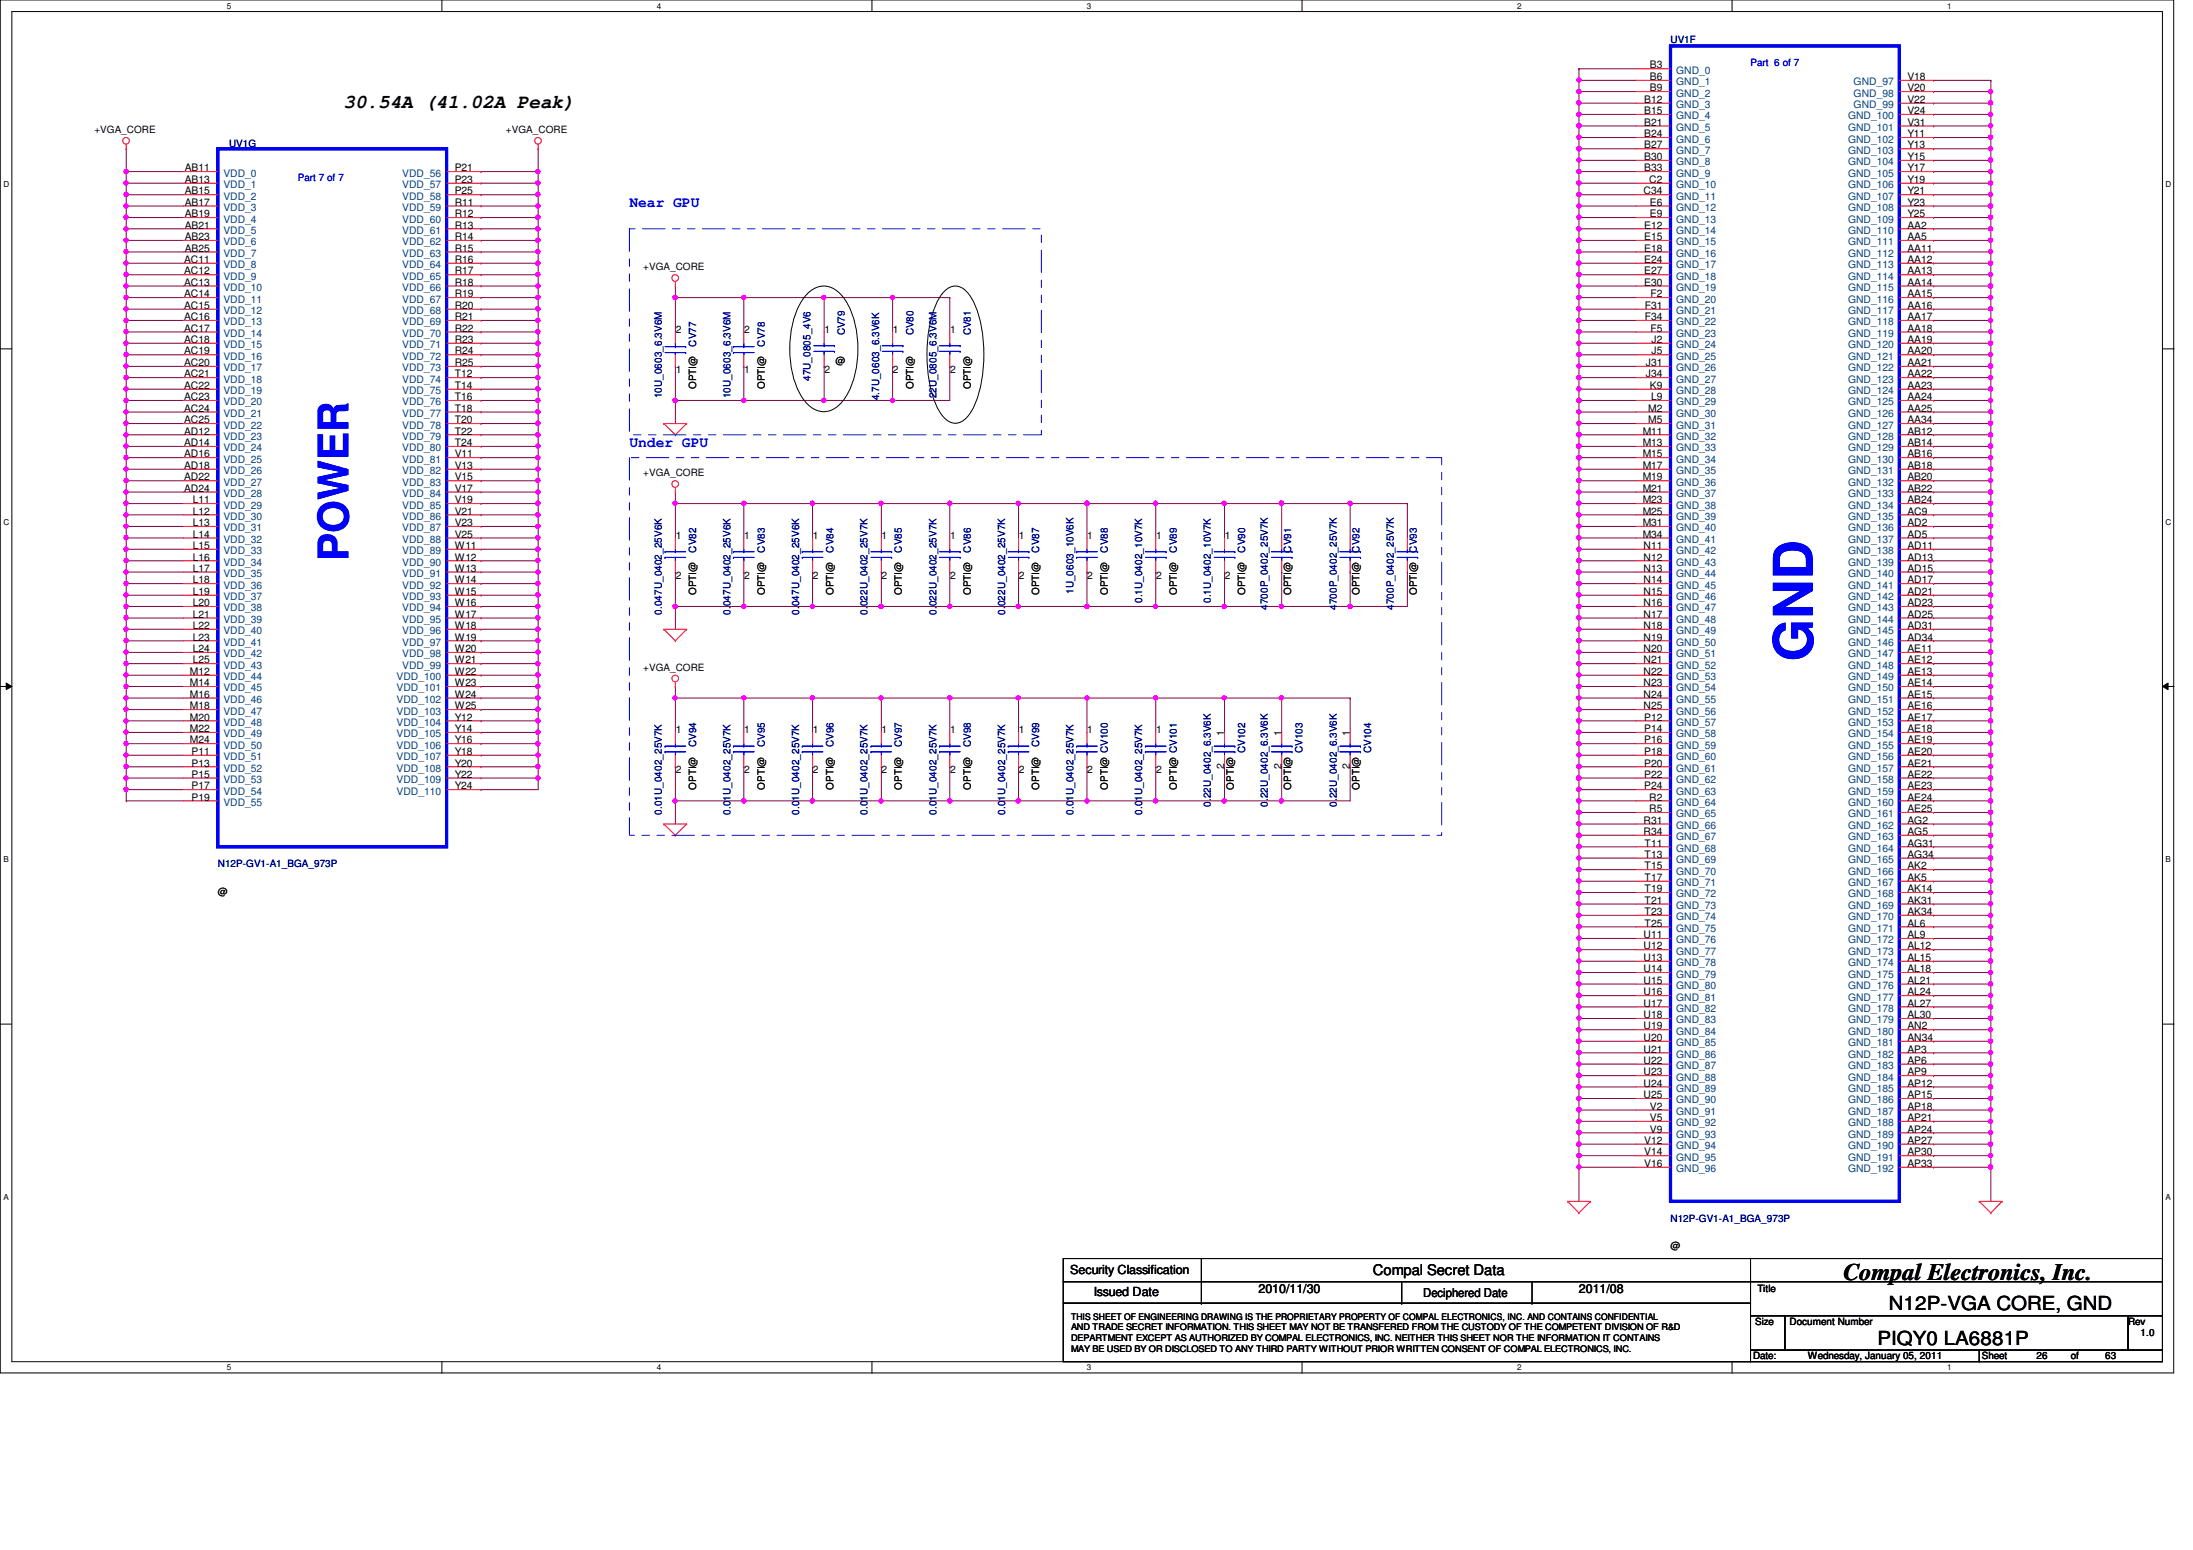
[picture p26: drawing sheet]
<svg xmlns="http://www.w3.org/2000/svg" width="297mm" height="210mm" viewBox="0 0 297 210" stroke-linecap="round" stroke-linejoin="round" font-family="sans-serif">
<defs><g id="words">
<text font-size="7.4" fill="#00f" x="245.5" y="89.6" transform="rotate(-90 245.5 89.6)">GND</text>
<text font-size="5.7" fill="#00f" x="47.2" y="75.9" transform="rotate(-90 47.2 75.9)">POWER</text>
<text font-size="3.2" x="249.7" y="173.3">Compal Electronics, Inc.</text>
<g font-size="2.6">
<text x="46.5" y="14.6">30.54A (41.02A Peak)</text>
<text x="255.9" y="177.5">N12P-VGA CORE, GND</text>
<text x="254.3" y="182.1">PIQY0 LA6881P</text>
</g>
<g font-size="2" fill="#00f">
<text x="85.3" y="28">Near GPU</text>
<text x="85.3" y="60.5">Under GPU</text>
</g>
<text font-size="2" x="186" y="172.7">Compal Secret Data</text>
<g font-size="1.7">
<text x="144.9" y="172.6">Security Classification</text>
<text x="148.2" y="175.6">Issued Date</text>
<text x="170.5" y="175.1">2010/11/30</text>
<text x="192.8" y="175.6">Deciphered Date</text>
<text x="213.9" y="175.1">2011/08</text>
</g>
<g font-size="1.4" fill="#000080">
<text x="226.3" y="5.9">UV1F</text>
<text x="31" y="19.9">UV1G</text>
<text x="94.3" y="46.9" transform="rotate(-90 94.3 46.9)">CV77</text>
<text x="103.6" y="46.9" transform="rotate(-90 103.6 46.9)">CV78</text>
<text x="114.4" y="45.4" transform="rotate(-90 114.4 45.4)">CV79</text>
<text x="123.7" y="45.4" transform="rotate(-90 123.7 45.4)">CV80</text>
<text x="131.5" y="45.4" transform="rotate(-90 131.5 45.4)">CV81</text>
<text x="89.7" y="53.9" transform="rotate(-90 89.7 53.9)">10U_0603_6.3V6M</text>
<text x="98.9" y="53.9" transform="rotate(-90 98.9 53.9)">10U_0603_6.3V6M</text>
<text x="109.8" y="51.6" transform="rotate(-90 109.8 51.6)">47U_0805_4V6</text>
<text x="126.8" y="53.9" transform="rotate(-90 126.8 53.9)">22U_0805_6.3V6M</text>
<text x="119.1" y="54.2" transform="rotate(-90 119.1 54.2)">4.7U_0603_6.3V6K</text>
<text x="94.3" y="74.8" transform="rotate(-90 94.3 74.8)">CV82</text>
<text x="103.6" y="74.8" transform="rotate(-90 103.6 74.8)">CV83</text>
<text x="112.9" y="74.8" transform="rotate(-90 112.9 74.8)">CV84</text>
<text x="122.2" y="74.8" transform="rotate(-90 122.2 74.8)">CV85</text>
<text x="131.5" y="74.8" transform="rotate(-90 131.5 74.8)">CV86</text>
<text x="140.8" y="74.8" transform="rotate(-90 140.8 74.8)">CV87</text>
<text x="150.1" y="74.8" transform="rotate(-90 150.1 74.8)">CV88</text>
<text x="159.4" y="74.8" transform="rotate(-90 159.4 74.8)">CV89</text>
<text x="168.7" y="74.8" transform="rotate(-90 168.7 74.8)">CV90</text>
<text x="174.9" y="74.8" transform="rotate(-90 174.9 74.8)">CV91</text>
<text x="184.1" y="74.8" transform="rotate(-90 184.1 74.8)">CV92</text>
<text x="191.9" y="74.8" transform="rotate(-90 191.9 74.8)">CV93</text>
<text x="89.7" y="83.2" transform="rotate(-90 89.7 83.2)">0.047U_0402_25V6K</text>
<text x="98.9" y="83.2" transform="rotate(-90 98.9 83.2)">0.047U_0402_25V6K</text>
<text x="108.2" y="83.2" transform="rotate(-90 108.2 83.2)">0.047U_0402_25V6K</text>
<text x="117.5" y="83.2" transform="rotate(-90 117.5 83.2)">0.022U_0402_25V7K</text>
<text x="126.8" y="83.2" transform="rotate(-90 126.8 83.2)">0.022U_0402_25V7K</text>
<text x="136.1" y="83.2" transform="rotate(-90 136.1 83.2)">0.022U_0402_25V7K</text>
<text x="145.4" y="80.4" transform="rotate(-90 145.4 80.4)">1U_0603_10V6K</text>
<text x="154.7" y="81.7" transform="rotate(-90 154.7 81.7)">0.1U_0402_10V7K</text>
<text x="164" y="81.7" transform="rotate(-90 164 81.7)">0.1U_0402_10V7K</text>
<text x="171.7" y="82.6" transform="rotate(-90 171.7 82.6)">4700P_0402_25V7K</text>
<text x="181.1" y="82.6" transform="rotate(-90 181.1 82.6)">4700P_0402_25V7K</text>
<text x="188.8" y="82.6" transform="rotate(-90 188.8 82.6)">4700P_0402_25V7K</text>
<text x="94.3" y="101.2" transform="rotate(-90 94.3 101.2)">CV94</text>
<text x="103.6" y="101.2" transform="rotate(-90 103.6 101.2)">CV95</text>
<text x="112.9" y="101.2" transform="rotate(-90 112.9 101.2)">CV96</text>
<text x="122.2" y="101.2" transform="rotate(-90 122.2 101.2)">CV97</text>
<text x="131.5" y="101.2" transform="rotate(-90 131.5 101.2)">CV98</text>
<text x="140.8" y="101.2" transform="rotate(-90 140.8 101.2)">CV99</text>
<text x="168.7" y="102" transform="rotate(-90 168.7 102)">CV102</text>
<text x="176.4" y="102" transform="rotate(-90 176.4 102)">CV103</text>
<text x="185.7" y="102" transform="rotate(-90 185.7 102)">CV104</text>
<text x="89.7" y="110.3" transform="rotate(-90 89.7 110.3)">0.01U_0402_25V7K</text>
<text x="98.9" y="110.3" transform="rotate(-90 98.9 110.3)">0.01U_0402_25V7K</text>
<text x="108.2" y="110.3" transform="rotate(-90 108.2 110.3)">0.01U_0402_25V7K</text>
<text x="117.5" y="110.3" transform="rotate(-90 117.5 110.3)">0.01U_0402_25V7K</text>
<text x="126.8" y="110.3" transform="rotate(-90 126.8 110.3)">0.01U_0402_25V7K</text>
<text x="136.1" y="110.3" transform="rotate(-90 136.1 110.3)">0.01U_0402_25V7K</text>
<text x="145.4" y="110.3" transform="rotate(-90 145.4 110.3)">0.01U_0402_25V7K</text>
<text x="154.7" y="110.3" transform="rotate(-90 154.7 110.3)">0.01U_0402_25V7K</text>
<text x="164" y="109.3" transform="rotate(-90 164 109.3)">0.22U_0402_6.3V6K</text>
<text x="171.7" y="109.3" transform="rotate(-90 171.7 109.3)">0.22U_0402_6.3V6K</text>
<text x="181.1" y="109.3" transform="rotate(-90 181.1 109.3)">0.22U_0402_6.3V6K</text>
<text x="29.5" y="117.4">N12P-GV1-A1_BGA_973P</text>
<text x="226.3" y="165.5">N12P-GV1-A1_BGA_973P</text>
</g>
<g font-size="1.4">
<text x="223.5" y="9.3">B3</text>
<text x="223.5" y="10.8">B6</text>
<text x="258.4" y="10.8">V18</text>
<text x="12.8" y="18">+VGA_CORE</text>
<text x="68.5" y="18">+VGA_CORE</text>
<text x="222.7" y="13.9">B12</text>
<text x="222.7" y="15.5">B15</text>
<text x="222.7" y="17">B21</text>
<text x="223.5" y="12.4">B9</text>
<text x="258.4" y="17">V31</text>
<text x="258.4" y="12.4">V20</text>
<text x="258.4" y="13.9">V22</text>
<text x="258.4" y="15.5">V24</text>
<text x="25" y="23.2">AB11</text>
<text x="61.6" y="23.2">P21</text>
<text x="222.7" y="18.6">B24</text>
<text x="222.7" y="20.1">B27</text>
<text x="222.7" y="21.7">B30</text>
<text x="222.7" y="23.2">B33</text>
<text x="258.4" y="18.6">Y11</text>
<text x="258.4" y="20.1">Y13</text>
<text x="258.4" y="21.7">Y15</text>
<text x="258.4" y="23.2">Y17</text>
<text x="25" y="24.8">AB13</text>
<text x="25" y="26.3">AB15</text>
<text x="25" y="27.9">AB17</text>
<text x="25" y="29.4">AB19</text>
<text x="61.6" y="26.3">P25</text>
<text x="61.6" y="27.9">R11</text>
<text x="61.6" y="29.4">R12</text>
<text x="61.6" y="24.8">P23</text>
<text x="222.6" y="26.3">C34</text>
<text x="223.4" y="24.8">C2</text>
<text x="223.5" y="27.9">E6</text>
<text x="223.5" y="29.4">E9</text>
<text x="258.4" y="24.8">Y19</text>
<text x="258.4" y="26.3">Y21</text>
<text x="258.4" y="27.9">Y23</text>
<text x="258.4" y="29.4">Y25</text>
<text x="24.9" y="35.6">AC11</text>
<text x="25" y="30.9">AB21</text>
<text x="25" y="32.5">AB23</text>
<text x="25" y="34.1">AB25</text>
<text x="61.6" y="30.9">R13</text>
<text x="61.6" y="32.5">R14</text>
<text x="61.6" y="34.1">R15</text>
<text x="61.6" y="35.6">R16</text>
<text x="222.7" y="30.9">E12</text>
<text x="222.7" y="32.5">E15</text>
<text x="222.7" y="34.1">E18</text>
<text x="222.7" y="35.6">E24</text>
<text x="258.4" y="30.9">AA2</text>
<text x="258.4" y="32.5">AA5</text>
<text x="258.4" y="34.1">AA11</text>
<text x="258.4" y="35.6">AA12</text>
<text x="24.9" y="37.2">AC12</text>
<text x="24.9" y="38.7">AC13</text>
<text x="24.9" y="40.3">AC14</text>
<text x="24.9" y="41.8">AC15</text>
<text x="61.6" y="37.2">R17</text>
<text x="61.6" y="38.7">R18</text>
<text x="61.6" y="40.3">R19</text>
<text x="61.6" y="41.8">R20</text>
<text x="87.1" y="36.6">+VGA_CORE</text>
<text x="222.7" y="37.2">E27</text>
<text x="222.7" y="38.7">E30</text>
<text x="222.8" y="41.8">F31</text>
<text x="223.6" y="40.3">F2</text>
<text x="258.4" y="37.2">AA13</text>
<text x="258.4" y="38.7">AA14</text>
<text x="258.4" y="40.3">AA15</text>
<text x="258.4" y="41.8">AA16</text>
<text x="24.9" y="43.3">AC16</text>
<text x="24.9" y="44.9">AC17</text>
<text x="24.9" y="46.4">AC18</text>
<text x="61.6" y="43.3">R21</text>
<text x="61.6" y="44.9">R22</text>
<text x="61.6" y="46.4">R23</text>
<text x="91.5" y="45.1">2</text>
<text x="100.8" y="45.1">2</text>
<text x="111.7" y="45.1">1</text>
<text x="120.9" y="45.1">1</text>
<text x="128.7" y="45.1">1</text>
<text x="222.8" y="43.3">F34</text>
<text x="223.6" y="44.9">F5</text>
<text x="223.7" y="46.4">J2</text>
<text x="258.4" y="43.3">AA17</text>
<text x="258.4" y="44.9">AA18</text>
<text x="258.4" y="46.4">AA19</text>
<text x="24.9" y="48">AC19</text>
<text x="24.9" y="49.6">AC20</text>
<text x="24.9" y="51.1">AC21</text>
<text x="24.9" y="52.7">AC22</text>
<text x="61.6" y="48">R24</text>
<text x="61.6" y="49.6">R25</text>
<text x="61.6" y="51.1">T12</text>
<text x="61.6" y="52.7">T14</text>
<text x="91.5" y="50.5">1</text>
<text x="94.3" y="52.7" transform="rotate(-90 94.3 52.7)">OPTI@</text>
<text x="100.8" y="50.5">1</text>
<text x="103.6" y="52.7" transform="rotate(-90 103.6 52.7)">OPTI@</text>
<text x="111.7" y="50.5">2</text>
<text x="113.2" y="49.3">@</text>
<text x="120.9" y="50.5">2</text>
<text x="123.7" y="52.7" transform="rotate(-90 123.7 52.7)">OPTI@</text>
<text x="128.7" y="50.5">2</text>
<text x="131.5" y="52.7" transform="rotate(-90 131.5 52.7)">OPTI@</text>
<text x="222.9" y="49.6">J31</text>
<text x="222.9" y="51.1">J34</text>
<text x="223.5" y="52.7">K9</text>
<text x="223.7" y="48">J5</text>
<text x="258.4" y="48">AA20</text>
<text x="258.4" y="49.6">AA21</text>
<text x="258.4" y="51.1">AA22</text>
<text x="258.4" y="52.7">AA23</text>
<text x="24.9" y="54.2">AC23</text>
<text x="24.9" y="55.8">AC24</text>
<text x="24.9" y="57.3">AC25</text>
<text x="24.9" y="58.8">AD12</text>
<text x="61.6" y="54.2">T16</text>
<text x="61.6" y="55.8">T18</text>
<text x="61.6" y="57.3">T20</text>
<text x="61.6" y="58.8">T22</text>
<text x="222.5" y="58.8">M11</text>
<text x="223.3" y="55.8">M2</text>
<text x="223.3" y="57.3">M5</text>
<text x="223.6" y="54.2">L9</text>
<text x="258.4" y="54.2">AA24</text>
<text x="258.4" y="55.8">AA25</text>
<text x="258.4" y="57.3">AA34</text>
<text x="258.4" y="58.8">AB12</text>
<text x="24.9" y="60.4">AD14</text>
<text x="24.9" y="61.9">AD16</text>
<text x="24.9" y="63.5">AD18</text>
<text x="24.9" y="65.1">AD22</text>
<text x="61.6" y="61.9">V11</text>
<text x="61.6" y="63.5">V13</text>
<text x="61.6" y="65.1">V15</text>
<text x="61.6" y="60.4">T24</text>
<text x="87.1" y="64.5">+VGA_CORE</text>
<text x="222.5" y="60.4">M13</text>
<text x="222.5" y="61.9">M15</text>
<text x="222.5" y="63.5">M17</text>
<text x="222.5" y="65.1">M19</text>
<text x="258.4" y="60.4">AB14</text>
<text x="258.4" y="61.9">AB16</text>
<text x="258.4" y="63.5">AB18</text>
<text x="258.4" y="65.1">AB20</text>
<text x="24.9" y="66.6">AD24</text>
<text x="26.1" y="68.2">L11</text>
<text x="26.1" y="69.7">L12</text>
<text x="26.1" y="71.2">L13</text>
<text x="61.6" y="66.6">V17</text>
<text x="61.6" y="68.2">V19</text>
<text x="61.6" y="69.7">V21</text>
<text x="61.6" y="71.2">V23</text>
<text x="222.5" y="66.6">M21</text>
<text x="222.5" y="68.2">M23</text>
<text x="222.5" y="69.7">M25</text>
<text x="222.5" y="71.2">M31</text>
<text x="258.4" y="66.6">AB22</text>
<text x="258.4" y="68.2">AB24</text>
<text x="258.4" y="69.7">AC9</text>
<text x="258.4" y="71.2">AD2</text>
<text x="26.1" y="72.8">L14</text>
<text x="26.1" y="74.3">L15</text>
<text x="26.1" y="75.9">L16</text>
<text x="26.1" y="77.4">L17</text>
<text x="61.6" y="72.8">V25</text>
<text x="61.6" y="74.3">W11</text>
<text x="61.6" y="75.9">W12</text>
<text x="61.6" y="77.4">W13</text>
<text x="91.5" y="73">1</text>
<text x="100.8" y="73">1</text>
<text x="110.1" y="73">1</text>
<text x="119.4" y="73">1</text>
<text x="128.7" y="73">1</text>
<text x="138" y="73">1</text>
<text x="147.3" y="73">1</text>
<text x="156.6" y="73">1</text>
<text x="165.9" y="73">1</text>
<text x="222.5" y="72.8">M34</text>
<text x="222.6" y="74.3">N11</text>
<text x="222.6" y="75.9">N12</text>
<text x="222.6" y="77.4">N13</text>
<text x="258.4" y="72.8">AD5</text>
<text x="258.4" y="74.3">AD11</text>
<text x="258.4" y="75.9">AD13</text>
<text x="258.4" y="77.4">AD15</text>
<text x="26.1" y="79">L18</text>
<text x="26.1" y="80.6">L19</text>
<text x="26.1" y="82.1">L20</text>
<text x="26.1" y="83.7">L21</text>
<text x="61.6" y="79">W14</text>
<text x="61.6" y="80.6">W15</text>
<text x="61.6" y="82.1">W16</text>
<text x="61.6" y="83.7">W17</text>
<text x="91.5" y="78.4">2</text>
<text x="94.3" y="80.6" transform="rotate(-90 94.3 80.6)">OPTI@</text>
<text x="100.8" y="78.4">2</text>
<text x="103.6" y="80.6" transform="rotate(-90 103.6 80.6)">OPTI@</text>
<text x="110.1" y="78.4">2</text>
<text x="112.9" y="80.6" transform="rotate(-90 112.9 80.6)">OPTI@</text>
<text x="119.4" y="78.4">2</text>
<text x="122.2" y="80.6" transform="rotate(-90 122.2 80.6)">OPTI@</text>
<text x="128.7" y="78.4">2</text>
<text x="131.5" y="80.6" transform="rotate(-90 131.5 80.6)">OPTI@</text>
<text x="138" y="78.4">2</text>
<text x="140.8" y="80.6" transform="rotate(-90 140.8 80.6)">OPTI@</text>
<text x="147.3" y="78.4">2</text>
<text x="150.1" y="80.6" transform="rotate(-90 150.1 80.6)">OPTI@</text>
<text x="156.6" y="78.4">2</text>
<text x="159.4" y="80.6" transform="rotate(-90 159.4 80.6)">OPTI@</text>
<text x="165.9" y="78.4">2</text>
<text x="168.7" y="80.6" transform="rotate(-90 168.7 80.6)">OPTI@</text>
<text x="174.9" y="80.6" transform="rotate(-90 174.9 80.6)">OPTI@</text>
<text x="184.1" y="80.6" transform="rotate(-90 184.1 80.6)">OPTI@</text>
<text x="191.9" y="80.6" transform="rotate(-90 191.9 80.6)">OPTI@</text>
<text x="222.6" y="79">N14</text>
<text x="222.6" y="80.6">N15</text>
<text x="222.6" y="82.1">N16</text>
<text x="222.6" y="83.7">N17</text>
<text x="258.4" y="79">AD17</text>
<text x="258.4" y="80.6">AD21</text>
<text x="258.4" y="82.1">AD23</text>
<text x="258.4" y="83.7">AD25</text>
<text x="26.1" y="85.2">L22</text>
<text x="26.1" y="86.7">L23</text>
<text x="26.1" y="88.3">L24</text>
<text x="26.1" y="89.8">L25</text>
<text x="61.6" y="85.2">W18</text>
<text x="61.6" y="86.7">W19</text>
<text x="61.6" y="88.3">W20</text>
<text x="61.6" y="89.8">W21</text>
<text x="222.6" y="85.2">N18</text>
<text x="222.6" y="86.7">N19</text>
<text x="222.6" y="88.3">N20</text>
<text x="222.6" y="89.8">N21</text>
<text x="258.4" y="85.2">AD31</text>
<text x="258.4" y="86.7">AD34</text>
<text x="258.4" y="88.3">AE11</text>
<text x="258.4" y="89.8">AE12</text>
<text x="25.7" y="91.4">M12</text>
<text x="25.7" y="92.9">M14</text>
<text x="25.7" y="94.5">M16</text>
<text x="61.6" y="91.4">W22</text>
<text x="61.6" y="92.9">W23</text>
<text x="61.6" y="94.5">W24</text>
<text x="87.1" y="90.8">+VGA_CORE</text>
<text x="222.6" y="91.4">N22</text>
<text x="222.6" y="92.9">N23</text>
<text x="222.6" y="94.5">N24</text>
<text x="258.4" y="91.4">AE13</text>
<text x="258.4" y="92.9">AE14</text>
<text x="258.4" y="94.5">AE15</text>
<text x="25.7" y="96.1">M18</text>
<text x="25.7" y="97.6">M20</text>
<text x="25.7" y="99.1">M22</text>
<text x="25.7" y="100.7">M24</text>
<text x="61.6" y="96.1">W25</text>
<text x="61.6" y="97.6">Y12</text>
<text x="61.6" y="99.1">Y14</text>
<text x="61.6" y="100.7">Y16</text>
<text x="91.5" y="99.3">1</text>
<text x="100.8" y="99.3">1</text>
<text x="110.1" y="99.3">1</text>
<text x="119.4" y="99.3">1</text>
<text x="128.7" y="99.3">1</text>
<text x="138" y="99.3">1</text>
<text x="147.3" y="99.3">1</text>
<text x="156.6" y="99.3">1</text>
<text x="165.8" y="99.6" transform="rotate(-90 165.8 99.6)">1</text>
<text x="173.6" y="99.6" transform="rotate(-90 173.6 99.6)">1</text>
<text x="182.8" y="99.6" transform="rotate(-90 182.8 99.6)">1</text>
<text x="222.6" y="96.1">N25</text>
<text x="222.7" y="97.6">P12</text>
<text x="222.7" y="99.1">P14</text>
<text x="222.7" y="100.7">P16</text>
<text x="258.4" y="96.1">AE16</text>
<text x="258.4" y="97.6">AE17</text>
<text x="258.4" y="99.1">AE18</text>
<text x="258.4" y="100.7">AE19</text>
<text x="25.9" y="102.2">P11</text>
<text x="25.9" y="103.8">P13</text>
<text x="25.9" y="105.3">P15</text>
<text x="25.9" y="106.9">P17</text>
<text x="61.6" y="102.2">Y18</text>
<text x="61.6" y="103.8">Y20</text>
<text x="61.6" y="105.3">Y22</text>
<text x="61.6" y="106.9">Y24</text>
<text x="91.5" y="104.7">2</text>
<text x="94.3" y="106.9" transform="rotate(-90 94.3 106.9)">OPTI@</text>
<text x="100.8" y="104.7">2</text>
<text x="103.6" y="106.9" transform="rotate(-90 103.6 106.9)">OPTI@</text>
<text x="110.1" y="104.7">2</text>
<text x="112.9" y="106.9" transform="rotate(-90 112.9 106.9)">OPTI@</text>
<text x="119.4" y="104.7">2</text>
<text x="122.2" y="106.9" transform="rotate(-90 122.2 106.9)">OPTI@</text>
<text x="128.7" y="104.7">2</text>
<text x="131.5" y="106.9" transform="rotate(-90 131.5 106.9)">OPTI@</text>
<text x="138" y="104.7">2</text>
<text x="140.8" y="106.9" transform="rotate(-90 140.8 106.9)">OPTI@</text>
<text x="147.3" y="104.7">2</text>
<text x="150.1" y="106.9" transform="rotate(-90 150.1 106.9)">OPTI@ CV100</text>
<text x="156.6" y="104.7">2</text>
<text x="159.4" y="106.9" transform="rotate(-90 159.4 106.9)">OPTI@ CV101</text>
<text x="165.8" y="104.2" transform="rotate(-90 165.8 104.2)">2</text>
<text x="167.1" y="106.9" transform="rotate(-90 167.1 106.9)">OPTI@</text>
<text x="173.6" y="104.2" transform="rotate(-90 173.6 104.2)">2</text>
<text x="174.9" y="106.9" transform="rotate(-90 174.9 106.9)">OPTI@</text>
<text x="182.8" y="104.2" transform="rotate(-90 182.8 104.2)">2</text>
<text x="184.1" y="106.9" transform="rotate(-90 184.1 106.9)">OPTI@</text>
<text x="222.7" y="102.2">P18</text>
<text x="222.7" y="103.8">P20</text>
<text x="222.7" y="105.3">P22</text>
<text x="222.7" y="106.9">P24</text>
<text x="258.4" y="102.2">AE20</text>
<text x="258.4" y="103.8">AE21</text>
<text x="258.4" y="105.3">AE22</text>
<text x="258.4" y="106.9">AE23</text>
<text x="25.9" y="108.4">P19</text>
<text x="222.6" y="111.5">R31</text>
<text x="222.6" y="113.1">R34</text>
<text x="223.4" y="108.4">R2</text>
<text x="223.4" y="110">R5</text>
<text x="258.4" y="108.4">AE24</text>
<text x="258.4" y="110">AE25</text>
<text x="258.4" y="111.5">AG2</text>
<text x="258.4" y="113.1">AG5</text>
<text x="222.8" y="114.6">T11</text>
<text x="222.8" y="116.2">T13</text>
<text x="222.8" y="117.7">T15</text>
<text x="222.8" y="119.3">T17</text>
<text x="258.4" y="114.6">AG31</text>
<text x="258.4" y="116.2">AG34</text>
<text x="258.4" y="117.7">AK2</text>
<text x="258.4" y="119.3">AK5</text>
<text x="29.5" y="121.2">@</text>
<text x="222.8" y="120.8">T19</text>
<text x="222.8" y="122.4">T21</text>
<text x="222.8" y="123.9">T23</text>
<text x="222.8" y="125.5">T25</text>
<text x="258.4" y="120.8">AK14</text>
<text x="258.4" y="122.4">AK31</text>
<text x="258.4" y="123.9">AK34</text>
<text x="258.4" y="125.5">AL6</text>
<text x="222.6" y="127">U11</text>
<text x="222.6" y="128.6">U12</text>
<text x="222.6" y="130.1">U13</text>
<text x="222.6" y="131.7">U14</text>
<text x="258.4" y="127">AL9</text>
<text x="258.4" y="128.6">AL12</text>
<text x="258.4" y="130.1">AL15</text>
<text x="258.4" y="131.7">AL18</text>
<text x="222.6" y="133.2">U15</text>
<text x="222.6" y="134.8">U16</text>
<text x="222.6" y="136.3">U17</text>
<text x="222.6" y="137.9">U18</text>
<text x="258.4" y="133.2">AL21</text>
<text x="258.4" y="134.8">AL24</text>
<text x="258.4" y="136.3">AL27</text>
<text x="258.4" y="137.9">AL30</text>
<text x="222.6" y="139.4">U19</text>
<text x="222.6" y="141">U20</text>
<text x="222.6" y="142.5">U21</text>
<text x="258.4" y="139.4">AN2</text>
<text x="258.4" y="141">AN34</text>
<text x="258.4" y="142.5">AP3</text>
<text x="222.6" y="144.1">U22</text>
<text x="222.6" y="145.6">U23</text>
<text x="222.6" y="147.2">U24</text>
<text x="222.6" y="148.7">U25</text>
<text x="258.4" y="144.1">AP6</text>
<text x="258.4" y="145.6">AP9</text>
<text x="258.4" y="147.2">AP12</text>
<text x="258.4" y="148.7">AP15</text>
<text x="222.7" y="154.9">V12</text>
<text x="223.5" y="150.3">V2</text>
<text x="223.5" y="151.8">V5</text>
<text x="223.5" y="153.4">V9</text>
<text x="258.4" y="150.3">AP18</text>
<text x="258.4" y="151.8">AP21</text>
<text x="258.4" y="153.4">AP24</text>
<text x="258.4" y="154.9">AP27</text>
<text x="222.7" y="156.5">V14</text>
<text x="222.7" y="158">V16</text>
<text x="258.4" y="156.5">AP30</text>
<text x="258.4" y="158">AP33</text>
<text x="226.3" y="169.2">@</text>
<text x="237.7" y="179.4">Size</text>
<text x="238" y="174.9">Title</text>
<text x="242.4" y="179.4">Document Number</text>
<text x="288.2" y="179.4">Rev</text>
<text x="237.4" y="184.1">Date:</text>
<text x="244.9" y="184.1">Wednesday, January 05, 2011</text>
<text x="268.4" y="184.1">Sheet</text>
<text x="275.8" y="184.1">26</text>
<text x="280.5" y="184.1">of</text>
<text x="285.2" y="184.1">63</text>
<text x="289.9" y="181">1.0</text>
</g>
<g font-size="1.4" fill="#004080">
<text x="227" y="10">GND_0</text>
<text x="227" y="11.6">GND_1</text>
<text x="251.1" y="11.6">GND_97</text>
<text x="227" y="13.1">GND_2</text>
<text x="227" y="14.6">GND_3</text>
<text x="227" y="16.2">GND_4</text>
<text x="227" y="17.7">GND_5</text>
<text x="250.3" y="17.7">GND_101</text>
<text x="250.3" y="16.2">GND_100</text>
<text x="251.1" y="13.1">GND_98</text>
<text x="251.1" y="14.6">GND_99</text>
<text x="30.3" y="23.9">VDD_0</text>
<text x="54.5" y="23.9">VDD_56</text>
<text x="227" y="19.3">GND_6</text>
<text x="227" y="20.8">GND_7</text>
<text x="227" y="22.4">GND_8</text>
<text x="227" y="23.9">GND_9</text>
<text x="250.3" y="19.3">GND_102</text>
<text x="250.3" y="20.8">GND_103</text>
<text x="250.3" y="22.4">GND_104</text>
<text x="250.3" y="23.9">GND_105</text>
<text x="30.3" y="25.5">VDD_1</text>
<text x="30.3" y="27.1">VDD_2</text>
<text x="30.3" y="28.6">VDD_3</text>
<text x="54.5" y="27.1">VDD_58</text>
<text x="54.5" y="28.6">VDD_59</text>
<text x="54.5" y="25.5">VDD_57</text>
<text x="227" y="25.5">GND_10</text>
<text x="227" y="27.1">GND_11</text>
<text x="227" y="28.6">GND_12</text>
<text x="250.3" y="25.5">GND_106</text>
<text x="250.3" y="27.1">GND_107</text>
<text x="250.3" y="28.6">GND_108</text>
<text x="30.3" y="30.1">VDD_4</text>
<text x="30.3" y="31.7">VDD_5</text>
<text x="30.3" y="33.2">VDD_6</text>
<text x="30.3" y="34.8">VDD_7</text>
<text x="54.5" y="30.1">VDD_60</text>
<text x="54.5" y="31.7">VDD_61</text>
<text x="54.5" y="33.2">VDD_62</text>
<text x="54.5" y="34.8">VDD_63</text>
<text x="227" y="30.1">GND_13</text>
<text x="227" y="31.7">GND_14</text>
<text x="227" y="33.2">GND_15</text>
<text x="227" y="34.8">GND_16</text>
<text x="250.3" y="30.1">GND_109</text>
<text x="250.3" y="31.7">GND_110</text>
<text x="250.3" y="33.2">GND_111</text>
<text x="250.3" y="34.8">GND_112</text>
<text x="30.3" y="36.3">VDD_8</text>
<text x="30.3" y="37.9">VDD_9</text>
<text x="30.3" y="39.4">VDD_10</text>
<text x="30.3" y="41">VDD_11</text>
<text x="54.5" y="36.3">VDD_64</text>
<text x="54.5" y="37.9">VDD_65</text>
<text x="54.5" y="39.4">VDD_66</text>
<text x="54.5" y="41">VDD_67</text>
<text x="227" y="36.3">GND_17</text>
<text x="227" y="37.9">GND_18</text>
<text x="227" y="39.4">GND_19</text>
<text x="227" y="41">GND_20</text>
<text x="250.3" y="36.3">GND_113</text>
<text x="250.3" y="37.9">GND_114</text>
<text x="250.3" y="39.4">GND_115</text>
<text x="250.3" y="41">GND_116</text>
<text x="30.3" y="42.5">VDD_12</text>
<text x="30.3" y="44.1">VDD_13</text>
<text x="30.3" y="45.6">VDD_14</text>
<text x="30.3" y="47.2">VDD_15</text>
<text x="54.5" y="42.5">VDD_68</text>
<text x="54.5" y="44.1">VDD_69</text>
<text x="54.5" y="45.6">VDD_70</text>
<text x="54.5" y="47.2">VDD_71</text>
<text x="227" y="42.5">GND_21</text>
<text x="227" y="44.1">GND_22</text>
<text x="227" y="45.6">GND_23</text>
<text x="227" y="47.2">GND_24</text>
<text x="250.3" y="42.5">GND_117</text>
<text x="250.3" y="44.1">GND_118</text>
<text x="250.3" y="45.6">GND_119</text>
<text x="250.3" y="47.2">GND_120</text>
<text x="30.3" y="48.7">VDD_16</text>
<text x="30.3" y="50.3">VDD_17</text>
<text x="30.3" y="51.8">VDD_18</text>
<text x="30.3" y="53.4">VDD_19</text>
<text x="54.5" y="48.7">VDD_72</text>
<text x="54.5" y="50.3">VDD_73</text>
<text x="54.5" y="51.8">VDD_74</text>
<text x="54.5" y="53.4">VDD_75</text>
<text x="227" y="48.7">GND_25</text>
<text x="227" y="50.3">GND_26</text>
<text x="227" y="51.8">GND_27</text>
<text x="227" y="53.4">GND_28</text>
<text x="250.3" y="48.7">GND_121</text>
<text x="250.3" y="50.3">GND_122</text>
<text x="250.3" y="51.8">GND_123</text>
<text x="250.3" y="53.4">GND_124</text>
<text x="30.3" y="54.9">VDD_20</text>
<text x="30.3" y="56.5">VDD_21</text>
<text x="30.3" y="58">VDD_22</text>
<text x="30.3" y="59.6">VDD_23</text>
<text x="54.5" y="54.9">VDD_76</text>
<text x="54.5" y="56.5">VDD_77</text>
<text x="54.5" y="58">VDD_78</text>
<text x="54.5" y="59.6">VDD_79</text>
<text x="227" y="54.9">GND_29</text>
<text x="227" y="56.5">GND_30</text>
<text x="227" y="58">GND_31</text>
<text x="227" y="59.6">GND_32</text>
<text x="250.3" y="54.9">GND_125</text>
<text x="250.3" y="56.5">GND_126</text>
<text x="250.3" y="58">GND_127</text>
<text x="250.3" y="59.6">GND_128</text>
<text x="30.3" y="61.1">VDD_24</text>
<text x="30.3" y="62.7">VDD_25</text>
<text x="30.3" y="64.2">VDD_26</text>
<text x="30.3" y="65.8">VDD_27</text>
<text x="54.5" y="62.7">VDD_81</text>
<text x="54.5" y="64.2">VDD_82</text>
<text x="54.5" y="65.8">VDD_83</text>
<text x="54.5" y="61.1">VDD_80</text>
<text x="227" y="61.1">GND_33</text>
<text x="227" y="62.7">GND_34</text>
<text x="227" y="64.2">GND_35</text>
<text x="227" y="65.8">GND_36</text>
<text x="250.3" y="61.1">GND_129</text>
<text x="250.3" y="62.7">GND_130</text>
<text x="250.3" y="64.2">GND_131</text>
<text x="250.3" y="65.8">GND_132</text>
<text x="30.3" y="67.3">VDD_28</text>
<text x="30.3" y="68.9">VDD_29</text>
<text x="30.3" y="70.4">VDD_30</text>
<text x="30.3" y="72">VDD_31</text>
<text x="54.5" y="67.3">VDD_84</text>
<text x="54.5" y="68.9">VDD_85</text>
<text x="54.5" y="70.4">VDD_86</text>
<text x="54.5" y="72">VDD_87</text>
<text x="227" y="67.3">GND_37</text>
<text x="227" y="68.9">GND_38</text>
<text x="227" y="70.4">GND_39</text>
<text x="227" y="72">GND_40</text>
<text x="250.3" y="67.3">GND_133</text>
<text x="250.3" y="68.9">GND_134</text>
<text x="250.3" y="70.4">GND_135</text>
<text x="250.3" y="72">GND_136</text>
<text x="30.3" y="73.5">VDD_32</text>
<text x="30.3" y="75.1">VDD_33</text>
<text x="30.3" y="76.6">VDD_34</text>
<text x="54.5" y="73.5">VDD_88</text>
<text x="54.5" y="75.1">VDD_89</text>
<text x="54.5" y="76.6">VDD_90</text>
<text x="227" y="73.5">GND_41</text>
<text x="227" y="75.1">GND_42</text>
<text x="227" y="76.6">GND_43</text>
<text x="250.3" y="73.5">GND_137</text>
<text x="250.3" y="75.1">GND_138</text>
<text x="250.3" y="76.6">GND_139</text>
<text x="30.3" y="78.1">VDD_35</text>
<text x="30.3" y="79.7">VDD_36</text>
<text x="30.3" y="81.3">VDD_37</text>
<text x="30.3" y="82.8">VDD_38</text>
<text x="54.5" y="78.1">VDD_91</text>
<text x="54.5" y="79.7">VDD_92</text>
<text x="54.5" y="81.3">VDD_93</text>
<text x="54.5" y="82.8">VDD_94</text>
<text x="227" y="78.1">GND_44</text>
<text x="227" y="79.7">GND_45</text>
<text x="227" y="81.3">GND_46</text>
<text x="227" y="82.8">GND_47</text>
<text x="250.3" y="78.1">GND_140</text>
<text x="250.3" y="79.7">GND_141</text>
<text x="250.3" y="81.3">GND_142</text>
<text x="250.3" y="82.8">GND_143</text>
<text x="30.3" y="84.4">VDD_39</text>
<text x="30.3" y="85.9">VDD_40</text>
<text x="30.3" y="87.5">VDD_41</text>
<text x="30.3" y="89">VDD_42</text>
<text x="54.5" y="84.4">VDD_95</text>
<text x="54.5" y="85.9">VDD_96</text>
<text x="54.5" y="87.5">VDD_97</text>
<text x="54.5" y="89">VDD_98</text>
<text x="227" y="84.4">GND_48</text>
<text x="227" y="85.9">GND_49</text>
<text x="227" y="87.5">GND_50</text>
<text x="227" y="89">GND_51</text>
<text x="250.3" y="84.4">GND_144</text>
<text x="250.3" y="85.9">GND_145</text>
<text x="250.3" y="87.5">GND_146</text>
<text x="250.3" y="89">GND_147</text>
<text x="30.3" y="90.6">VDD_43</text>
<text x="30.3" y="92.1">VDD_44</text>
<text x="30.3" y="93.6">VDD_45</text>
<text x="30.3" y="95.2">VDD_46</text>
<text x="53.7" y="92.1">VDD_100</text>
<text x="53.7" y="93.6">VDD_101</text>
<text x="53.7" y="95.2">VDD_102</text>
<text x="54.5" y="90.6">VDD_99</text>
<text x="227" y="90.6">GND_52</text>
<text x="227" y="92.1">GND_53</text>
<text x="227" y="93.6">GND_54</text>
<text x="227" y="95.2">GND_55</text>
<text x="250.3" y="90.6">GND_148</text>
<text x="250.3" y="92.1">GND_149</text>
<text x="250.3" y="93.6">GND_150</text>
<text x="250.3" y="95.2">GND_151</text>
<text x="30.3" y="96.8">VDD_47</text>
<text x="30.3" y="98.3">VDD_48</text>
<text x="30.3" y="99.9">VDD_49</text>
<text x="30.3" y="101.4">VDD_50</text>
<text x="53.7" y="96.8">VDD_103</text>
<text x="53.7" y="98.3">VDD_104</text>
<text x="53.7" y="99.9">VDD_105</text>
<text x="53.7" y="101.4">VDD_106</text>
<text x="227" y="96.8">GND_56</text>
<text x="227" y="98.3">GND_57</text>
<text x="227" y="99.9">GND_58</text>
<text x="227" y="101.4">GND_59</text>
<text x="250.3" y="96.8">GND_152</text>
<text x="250.3" y="98.3">GND_153</text>
<text x="250.3" y="99.9">GND_154</text>
<text x="250.3" y="101.4">GND_155</text>
<text x="30.3" y="103">VDD_51</text>
<text x="30.3" y="104.5">VDD_52</text>
<text x="30.3" y="106">VDD_53</text>
<text x="30.3" y="107.6">VDD_54</text>
<text x="53.7" y="103">VDD_107</text>
<text x="53.7" y="104.5">VDD_108</text>
<text x="53.7" y="106">VDD_109</text>
<text x="53.7" y="107.6">VDD_110</text>
<text x="227" y="103">GND_60</text>
<text x="227" y="104.5">GND_61</text>
<text x="227" y="106">GND_62</text>
<text x="227" y="107.6">GND_63</text>
<text x="250.3" y="103">GND_156</text>
<text x="250.3" y="104.5">GND_157</text>
<text x="250.3" y="106">GND_158</text>
<text x="250.3" y="107.6">GND_159</text>
<text x="30.3" y="109.1">VDD_55</text>
<text x="227" y="109.1">GND_64</text>
<text x="227" y="110.7">GND_65</text>
<text x="227" y="112.3">GND_66</text>
<text x="227" y="113.8">GND_67</text>
<text x="250.3" y="109.1">GND_160</text>
<text x="250.3" y="110.7">GND_161</text>
<text x="250.3" y="112.3">GND_162</text>
<text x="250.3" y="113.8">GND_163</text>
<text x="227" y="115.4">GND_68</text>
<text x="227" y="116.9">GND_69</text>
<text x="227" y="118.4">GND_70</text>
<text x="250.3" y="115.4">GND_164</text>
<text x="250.3" y="116.9">GND_165</text>
<text x="250.3" y="118.4">GND_166</text>
<text x="227" y="120">GND_71</text>
<text x="227" y="121.5">GND_72</text>
<text x="227" y="123.1">GND_73</text>
<text x="227" y="124.6">GND_74</text>
<text x="250.3" y="120">GND_167</text>
<text x="250.3" y="121.5">GND_168</text>
<text x="250.3" y="123.1">GND_169</text>
<text x="250.3" y="124.6">GND_170</text>
<text x="227" y="126.2">GND_75</text>
<text x="227" y="127.8">GND_76</text>
<text x="227" y="129.3">GND_77</text>
<text x="227" y="130.9">GND_78</text>
<text x="250.3" y="126.2">GND_171</text>
<text x="250.3" y="127.8">GND_172</text>
<text x="250.3" y="129.3">GND_173</text>
<text x="250.3" y="130.9">GND_174</text>
<text x="227" y="132.4">GND_79</text>
<text x="227" y="133.9">GND_80</text>
<text x="227" y="135.5">GND_81</text>
<text x="227" y="137">GND_82</text>
<text x="250.3" y="132.4">GND_175</text>
<text x="250.3" y="133.9">GND_176</text>
<text x="250.3" y="135.5">GND_177</text>
<text x="250.3" y="137">GND_178</text>
<text x="227" y="138.6">GND_83</text>
<text x="227" y="140.1">GND_84</text>
<text x="227" y="141.7">GND_85</text>
<text x="227" y="143.3">GND_86</text>
<text x="250.3" y="138.6">GND_179</text>
<text x="250.3" y="140.1">GND_180</text>
<text x="250.3" y="141.7">GND_181</text>
<text x="250.3" y="143.3">GND_182</text>
<text x="227" y="144.8">GND_87</text>
<text x="227" y="146.3">GND_88</text>
<text x="227" y="147.9">GND_89</text>
<text x="227" y="149.4">GND_90</text>
<text x="250.3" y="144.8">GND_183</text>
<text x="250.3" y="146.3">GND_184</text>
<text x="250.3" y="147.9">GND_185</text>
<text x="250.3" y="149.4">GND_186</text>
<text x="227" y="151">GND_91</text>
<text x="227" y="152.5">GND_92</text>
<text x="227" y="154.1">GND_93</text>
<text x="227" y="155.6">GND_94</text>
<text x="250.3" y="151">GND_187</text>
<text x="250.3" y="152.5">GND_188</text>
<text x="250.3" y="154.1">GND_189</text>
<text x="250.3" y="155.6">GND_190</text>
<text x="227" y="157.2">GND_95</text>
<text x="227" y="158.7">GND_96</text>
<text x="250.3" y="157.2">GND_191</text>
<text x="250.3" y="158.7">GND_192</text>
</g>
<g font-size="1.4" fill="#00f">
<text x="237.1" y="9">Part 6 of 7</text>
<text x="40.3" y="24.5">Part 7 of 7</text>
</g>
<g font-size="1.2">
<text x="145.1" y="178.7">THIS SHEET OF ENGINEERING DRAWING IS THE PROPRIETARY PROPERTY OF COMPAL ELECTRONICS, INC. AND CONTAINS CONFIDENTIAL</text>
<text x="145.1" y="183">MAY BE USED BY OR DISCLOSED TO ANY THIRD PARTY WITHOUT PRIOR WRITTEN CONSENT OF COMPAL ELECTRONICS, INC.</text>
<text x="145.1" y="180.2">AND TRADE SECRET INFORMATION. THIS SHEET MAY NOT BE TRANSFERED FROM THE CUSTODY OF THE COMPETENT DIVISION OF R&amp;D</text>
<text x="145.1" y="181.6">DEPARTMENT EXCEPT AS AUTHORIZED BY COMPAL ELECTRONICS, INC. NEITHER THIS SHEET NOR THE INFORMATION IT CONTAINS</text>
</g>
<g font-size="1.1">
<text x="30.7" y="1.2">5</text>
<text x="89" y="1.2">4</text>
<text x="147.2" y="1.2">3</text>
<text x="205.5" y="1.2">2</text>
<text x="263.7" y="1.2">1</text>
<text x=".5" y="25.4">D</text>
<text x="293.3" y="25.4">D</text>
<text x=".5" y="71">C</text>
<text x="293.3" y="71">C</text>
<text x=".5" y="116.8">B</text>
<text x="293.3" y="116.8">B</text>
<text x=".5" y="162.5">A</text>
<text x="293.3" y="162.5">A</text>
<text x="30.7" y="185.6">5</text>
<text x="89" y="185.6">4</text>
<text x="147.2" y="185.6">3</text>
<text x="205.5" y="185.6">2</text>
<text x="263.7" y="185.6">1</text>
</g>
</g></defs>
<path d="M0 0h294.4v185.9h-294.4zM1.6 1.6h291.3v182.8h-291.3z" fill="none" stroke="#000" stroke-width=".14"/>
<g fill="#fff">
<path d="M30.7 .2h.6v1.2h-.6z"/>
<path d="M30.7 184.6h.6v1.2h-.6z"/>
</g>
<path d="M59.9 0v1.6M59.9 184.4v1.6" fill="none" stroke="#000" stroke-width=".14"/>
<g fill="#fff">
<path d="M89 .2h.6v1.2h-.6z"/>
<path d="M89 184.6h.6v1.2h-.6z"/>
</g>
<path d="M118.1 0v1.6M118.1 184.4v1.6" fill="none" stroke="#000" stroke-width=".14"/>
<g fill="#fff">
<path d="M147.2 .2h.6v1.2h-.6z"/>
<path d="M147.2 184.6h.6v1.2h-.6z"/>
</g>
<path d="M176.4 0v1.6M176.4 184.4v1.6" fill="none" stroke="#000" stroke-width=".14"/>
<g fill="#fff">
<path d="M205.5 .2h.6v1.2h-.6z"/>
<path d="M205.5 184.6h.6v1.2h-.6z"/>
</g>
<path d="M234.6 0v1.6M234.6 184.4v1.6" fill="none" stroke="#000" stroke-width=".14"/>
<g fill="#fff">
<path d="M263.7 .2h.6v1.2h-.6z"/>
<path d="M263.7 184.6h.6v1.2h-.6z"/>
<path d="M.5 24.4h.7v1.2h-.7z"/>
<path d="M293.3 24.4h.8v1.2h-.8z"/>
<path d="M.5 70.1h.7v1.1h-.7z"/>
<path d="M293.3 70.1h.8v1.1h-.8z"/>
</g>
<path d="M0 47.2h1.6M292.9 47.2h1.6" fill="none" stroke="#000" stroke-width=".14"/>
<g fill="#fff">
<path d="M.5 115.8h.7v1.2h-.7z"/>
<path d="M293.3 115.8h.7v1.2h-.7z"/>
</g>
<path d="M0 93h1.6M.8 92.5l.8 .5-.8 .4zM292.9 93l.8-.5v.9zM292.9 93h1.6" fill="none" stroke="#000" stroke-width=".14"/>
<path d="M.8 92.5l.8 .5-.8 .4zM292.9 93l.8-.5v.9z" fill="#000"/>
<g fill="#fff">
<path d="M.5 161.5h.7v1.2h-.7z"/>
<path d="M293.3 161.5h.7v1.2h-.7z"/>
</g>
<path d="M0 138.7h1.6M292.9 138.7h1.6" fill="none" stroke="#000" stroke-width=".14"/>
<path d="M65.1 106.9h.1M72.9 105.4h.1M72.9 105.4v1.5h-7.8" fill="none" stroke="#800040" stroke-width=".14"/>
<circle cx="72.9" cy="105.4" r=".3" fill="#f0f"/>
<circle cx="72.9" cy="105.4" r=".3" fill="none" stroke="#f0f" stroke-width=".14"/>
<path d="M65.1 105.4h.1M72.9 103.8h.1M72.9 103.8v1.6h-7.8" fill="none" stroke="#800040" stroke-width=".14"/>
<circle cx="72.9" cy="103.8" r=".3" fill="#f0f"/>
<circle cx="72.9" cy="103.8" r=".3" fill="none" stroke="#f0f" stroke-width=".14"/>
<path d="M65.1 103.8h.1M72.9 102.3h.1M72.9 102.3v1.5h-7.8" fill="none" stroke="#800040" stroke-width=".14"/>
<circle cx="72.9" cy="102.3" r=".29" fill="#f0f"/>
<circle cx="72.9" cy="102.3" r=".29" fill="none" stroke="#f0f" stroke-width=".14"/>
<path d="M65.1 102.3h.1M72.9 100.7h.1M72.9 100.7v1.6h-7.8" fill="none" stroke="#800040" stroke-width=".14"/>
<circle cx="72.9" cy="100.7" r=".3" fill="#f0f"/>
<circle cx="72.9" cy="100.7" r=".3" fill="none" stroke="#f0f" stroke-width=".14"/>
<path d="M72.9 99.2h.1M72.9 99.2v1.5h-7.8M65.1 100.7h.1" fill="none" stroke="#800040" stroke-width=".14"/>
<circle cx="72.9" cy="99.1" r=".3" fill="#f0f"/>
<circle cx="72.9" cy="99.1" r=".3" fill="none" stroke="#f0f" stroke-width=".14"/>
<path d="M65.1 99.2h.1M72.9 97.6h.1M72.9 97.6v1.6h-7.8" fill="none" stroke="#800040" stroke-width=".14"/>
<circle cx="72.9" cy="97.6" r=".3" fill="#f0f"/>
<circle cx="72.9" cy="97.6" r=".3" fill="none" stroke="#f0f" stroke-width=".14"/>
<path d="M65.1 97.6h.1M65.1 96.1h.1M65.1 94.5h.1M65.1 93h.1M65.1 91.4h.1M65.1 96.1h7.8M65.1 94.5h7.8M65.1 93h7.8M65.1 91.4h7.8M72.9 96.1h.1M72.9 96.1v1.5h-7.8" fill="none" stroke="#800040" stroke-width=".14"/>
<circle cx="72.9" cy="96" r=".3" fill="#f0f"/>
<circle cx="72.9" cy="96" r=".3" fill="none" stroke="#f0f" stroke-width=".14"/>
<path d="M72.9 89.9h.1M72.9 89.9v1.5" fill="none" stroke="#800040" stroke-width=".14"/>
<circle cx="72.9" cy="89.9" r=".3" fill="#f0f"/>
<circle cx="72.9" cy="89.9" r=".3" fill="none" stroke="#f0f" stroke-width=".14"/>
<path d="M72.9 93h.1M72.9 93v1.5" fill="none" stroke="#800040" stroke-width=".14"/>
<circle cx="72.9" cy="93" r=".3" fill="#f0f"/>
<circle cx="72.9" cy="93" r=".3" fill="none" stroke="#f0f" stroke-width=".14"/>
<path d="M72.9 94.5h.1M72.9 94.5v1.6" fill="none" stroke="#800040" stroke-width=".14"/>
<circle cx="72.9" cy="94.5" r=".29" fill="#f0f"/>
<circle cx="72.9" cy="94.5" r=".29" fill="none" stroke="#f0f" stroke-width=".14"/>
<path d="M65.1 89.9h.1M65.1 88.3h.1M65.1 86.8h.1M65.1 85.2h.1M65.1 83.7h.1M65.1 89.9h7.8M65.1 88.3h7.8M65.1 86.8h7.8M65.1 85.2h7.8M72.9 82.1h.1M72.9 82.1v1.6h-7.8" fill="none" stroke="#800040" stroke-width=".14"/>
<circle cx="72.9" cy="82.1" r=".3" fill="#f0f"/>
<circle cx="72.9" cy="82.1" r=".3" fill="none" stroke="#f0f" stroke-width=".14"/>
<path d="M72.9 83.7h.1M72.9 83.7v1.5" fill="none" stroke="#800040" stroke-width=".14"/>
<circle cx="72.9" cy="83.6" r=".3" fill="#f0f"/>
<circle cx="72.9" cy="83.6" r=".3" fill="none" stroke="#f0f" stroke-width=".14"/>
<path d="M72.9 85.2h.1M72.9 85.2v1.6" fill="none" stroke="#800040" stroke-width=".14"/>
<circle cx="72.9" cy="85.2" r=".3" fill="#f0f"/>
<circle cx="72.9" cy="85.2" r=".3" fill="none" stroke="#f0f" stroke-width=".14"/>
<path d="M72.9 86.8h.1M72.9 86.8v1.5" fill="none" stroke="#800040" stroke-width=".14"/>
<circle cx="72.9" cy="86.8" r=".29" fill="#f0f"/>
<circle cx="72.9" cy="86.8" r=".29" fill="none" stroke="#f0f" stroke-width=".14"/>
<path d="M72.9 88.3h.1M72.9 88.3v1.6" fill="none" stroke="#800040" stroke-width=".14"/>
<circle cx="72.9" cy="88.3" r=".3" fill="#f0f"/>
<circle cx="72.9" cy="88.3" r=".3" fill="none" stroke="#f0f" stroke-width=".14"/>
<path d="M65.1 79h.1M65.1 77.5h.1M65.1 79h7.8M65.1 77.5h7.8M65.1 82.1h.1M65.1 80.6h.1M65.1 82.1h7.8M65.1 80.6h7.8" fill="none" stroke="#800040" stroke-width=".14"/>
<circle cx="72.9" cy="77.5" r=".3" fill="#f0f"/>
<circle cx="72.9" cy="77.5" r=".3" fill="none" stroke="#f0f" stroke-width=".14"/>
<g fill="none" stroke="#800040" stroke-width=".14">
<path d="M65.1 75.9h.1M65.1 74.4h.1M65.1 72.9h.1M65.1 71.3h.1M65.1 69.7h.1M65.1 68.2h.1M65.1 66.6h.1M65.1 65.1h.1M65.1 63.5h.1M65.1 62h.1M65.1 60.5h.1M65.1 75.9h7.8"/>
<path d="M65.1 72.9h7.8M65.1 71.3h7.8M65.1 69.7h7.8M65.1 68.2h7.8M65.1 66.6h7.8M65.1 65.1h7.8M65.1 63.5h7.8M65.1 62h7.8M65.1 60.5h7.8M72.9 72.9h.1M72.9 72.9v1.5h-7.8"/>
</g>
<circle cx="72.9" cy="72.8" r=".3" fill="#f0f"/>
<circle cx="72.9" cy="72.8" r=".3" fill="none" stroke="#f0f" stroke-width=".14"/>
<path d="M72.9 60.5h.1M72.9 60.5v1.5" fill="none" stroke="#800040" stroke-width=".14"/>
<circle cx="72.9" cy="60.4" r=".3" fill="#f0f"/>
<circle cx="72.9" cy="60.4" r=".3" fill="none" stroke="#f0f" stroke-width=".14"/>
<path d="M72.9 80.6h.1M72.9 80.6v1.5" fill="none" stroke="#800040" stroke-width=".14"/>
<circle cx="72.9" cy="80.6" r=".3" fill="#f0f"/>
<circle cx="72.9" cy="80.6" r=".3" fill="none" stroke="#f0f" stroke-width=".14"/>
<path d="M72.9 62h.1M72.9 62v1.5" fill="none" stroke="#800040" stroke-width=".14"/>
<circle cx="72.9" cy="62" r=".3" fill="#f0f"/>
<circle cx="72.9" cy="62" r=".3" fill="none" stroke="#f0f" stroke-width=".14"/>
<path d="M72.9 74.4h.1M72.9 74.4v1.5" fill="none" stroke="#800040" stroke-width=".14"/>
<circle cx="72.9" cy="74.4" r=".3" fill="#f0f"/>
<circle cx="72.9" cy="74.4" r=".3" fill="none" stroke="#f0f" stroke-width=".14"/>
<path d="M72.9 79h.1M72.9 79v1.6" fill="none" stroke="#800040" stroke-width=".14"/>
<circle cx="72.9" cy="79" r=".29" fill="#f0f"/>
<circle cx="72.9" cy="79" r=".29" fill="none" stroke="#f0f" stroke-width=".14"/>
<path d="M72.9 69.7h.1M72.9 69.7v1.6" fill="none" stroke="#800040" stroke-width=".14"/>
<circle cx="72.9" cy="69.7" r=".3" fill="#f0f"/>
<circle cx="72.9" cy="69.7" r=".3" fill="none" stroke="#f0f" stroke-width=".14"/>
<path d="M72.9 58.9h.1M72.9 58.9v1.6" fill="none" stroke="#800040" stroke-width=".14"/>
<circle cx="72.9" cy="58.9" r=".3" fill="#f0f"/>
<circle cx="72.9" cy="58.9" r=".3" fill="none" stroke="#f0f" stroke-width=".14"/>
<path d="M72.9 63.5h.1M72.9 63.5v1.6" fill="none" stroke="#800040" stroke-width=".14"/>
<circle cx="72.9" cy="63.5" r=".29" fill="#f0f"/>
<circle cx="72.9" cy="63.5" r=".29" fill="none" stroke="#f0f" stroke-width=".14"/>
<g fill="none" stroke="#800040" stroke-width=".14">
<path d="M65.1 58.9h.1M65.1 57.4h.1M65.1 55.8h.1M65.1 54.2h.1M65.1 52.7h.1M65.1 51.1h.1M65.1 49.6h.1M65.1 48h.1M65.1 46.5h.1M65.1 58.9h7.8M65.1 57.4h7.8M65.1 55.8h7.8"/>
<path d="M65.1 54.2h7.8M65.1 52.7h7.8M65.1 51.1h7.8M65.1 49.6h7.8M65.1 48h7.8M65.1 46.5h7.8"/>
</g>
<circle cx="72.9" cy="46.5" r=".3" fill="#f0f"/>
<circle cx="72.9" cy="46.5" r=".3" fill="none" stroke="#f0f" stroke-width=".14"/>
<g fill="none" stroke="#800040" stroke-width=".14">
<path d="M65.1 38.7h.1M65.1 37.2h.1M65.1 38.7h7.8M72.9 35.6h.1M72.9 35.6v1.6h-7.8M65.1 45h.1M65.1 43.4h.1M65.1 41.9h.1M65.1 40.3h.1M65.1 45h7.8M65.1 43.4h7.8M65.1 41.9h7.8"/>
<path d="M65.1 40.3h7.8"/>
</g>
<circle cx="72.9" cy="35.6" r=".3" fill="#f0f"/>
<circle cx="72.9" cy="35.6" r=".3" fill="none" stroke="#f0f" stroke-width=".14"/>
<path d="M72.9 51.1h.1M72.9 51.1v1.6" fill="none" stroke="#800040" stroke-width=".14"/>
<circle cx="72.9" cy="51.1" r=".3" fill="#f0f"/>
<circle cx="72.9" cy="51.1" r=".3" fill="none" stroke="#f0f" stroke-width=".14"/>
<path d="M72.9 52.7h.1M72.9 52.7v1.5" fill="none" stroke="#800040" stroke-width=".14"/>
<circle cx="72.9" cy="52.7" r=".3" fill="#f0f"/>
<circle cx="72.9" cy="52.7" r=".3" fill="none" stroke="#f0f" stroke-width=".14"/>
<path d="M72.9 48h.1M72.9 48v1.6" fill="none" stroke="#800040" stroke-width=".14"/>
<circle cx="72.9" cy="48" r=".29" fill="#f0f"/>
<circle cx="72.9" cy="48" r=".29" fill="none" stroke="#f0f" stroke-width=".14"/>
<path d="M72.9 37.2h.1M72.9 37.2v1.5" fill="none" stroke="#800040" stroke-width=".14"/>
<circle cx="72.9" cy="37.2" r=".3" fill="#f0f"/>
<circle cx="72.9" cy="37.2" r=".3" fill="none" stroke="#f0f" stroke-width=".14"/>
<path d="M72.9 38.7h.1M72.9 38.7v1.6" fill="none" stroke="#800040" stroke-width=".14"/>
<circle cx="72.9" cy="38.7" r=".3" fill="#f0f"/>
<circle cx="72.9" cy="38.7" r=".3" fill="none" stroke="#f0f" stroke-width=".14"/>
<path d="M72.9 40.3h.1M72.9 40.3v1.6" fill="none" stroke="#800040" stroke-width=".14"/>
<circle cx="72.9" cy="40.3" r=".29" fill="#f0f"/>
<circle cx="72.9" cy="40.3" r=".29" fill="none" stroke="#f0f" stroke-width=".14"/>
<path d="M72.9 54.2h.1M72.9 54.2v1.6" fill="none" stroke="#800040" stroke-width=".14"/>
<circle cx="72.9" cy="54.2" r=".3" fill="#f0f"/>
<circle cx="72.9" cy="54.2" r=".3" fill="none" stroke="#f0f" stroke-width=".14"/>
<path d="M72.9 57.4h.1M72.9 57.4v1.5" fill="none" stroke="#800040" stroke-width=".14"/>
<circle cx="72.9" cy="57.3" r=".3" fill="#f0f"/>
<circle cx="72.9" cy="57.3" r=".3" fill="none" stroke="#f0f" stroke-width=".14"/>
<path d="M72.9 41.9h.1M72.9 41.9v1.5" fill="none" stroke="#800040" stroke-width=".14"/>
<circle cx="72.9" cy="41.8" r=".3" fill="#f0f"/>
<circle cx="72.9" cy="41.8" r=".3" fill="none" stroke="#f0f" stroke-width=".14"/>
<path d="M72.9 46.5h.1M72.9 49.6h.1M72.9 46.5v1.5M72.9 49.6v1.5" fill="none" stroke="#800040" stroke-width=".14"/>
<circle cx="72.9" cy="49.6" r=".3" fill="#f0f"/>
<circle cx="72.9" cy="49.6" r=".3" fill="none" stroke="#f0f" stroke-width=".14"/>
<path d="M65.1 35.6h.1M65.1 34.1h.1M65.1 32.6h.1M65.1 31h.1M65.1 29.5h.1M65.1 35.6h7.8M65.1 32.6h7.8M65.1 31h7.8M65.1 29.5h7.8M72.9 32.6h.1M72.9 32.6v1.5h-7.8" fill="none" stroke="#800040" stroke-width=".14"/>
<circle cx="72.9" cy="32.5" r=".29" fill="#f0f"/>
<circle cx="72.9" cy="32.5" r=".29" fill="none" stroke="#f0f" stroke-width=".14"/>
<path d="M72.9 27.9h.1M72.9 27.9v1.6" fill="none" stroke="#800040" stroke-width=".14"/>
<circle cx="72.9" cy="27.9" r=".3" fill="#f0f"/>
<circle cx="72.9" cy="27.9" r=".3" fill="none" stroke="#f0f" stroke-width=".14"/>
<path d="M72.9 29.5h.1M72.9 29.5v1.5" fill="none" stroke="#800040" stroke-width=".14"/>
<circle cx="72.9" cy="29.4" r=".3" fill="#f0f"/>
<circle cx="72.9" cy="29.4" r=".3" fill="none" stroke="#f0f" stroke-width=".14"/>
<path d="M72.9 31h.1M72.9 31v1.6" fill="none" stroke="#800040" stroke-width=".14"/>
<circle cx="72.9" cy="31" r=".3" fill="#f0f"/>
<circle cx="72.9" cy="31" r=".3" fill="none" stroke="#f0f" stroke-width=".14"/>
<path d="M65.1 27.9h.1M65.1 26.4h.1M65.1 24.8h.1M65.1 23.2h.1M65.1 26.4h7.8M65.1 24.8h7.8M72.9 20.2h.1M72.9 26.4h.1M72.9 26.4v1.5h-7.8M72.9 20.2v3h-7.8" fill="none" stroke="#800040" stroke-width=".14"/>
<circle cx="72.9" cy="26.3" r=".3" fill="#f0f"/>
<circle cx="72.9" cy="26.3" r=".3" fill="none" stroke="#f0f" stroke-width=".14"/>
<path d="M72.9 23.2h.1M72.9 23.2v1.6" fill="none" stroke="#800040" stroke-width=".14"/>
<circle cx="72.9" cy="23.2" r=".3" fill="#f0f"/>
<circle cx="72.9" cy="23.2" r=".3" fill="none" stroke="#f0f" stroke-width=".14"/>
<path d="M72.9 24.8h.1M72.9 24.8v1.6" fill="none" stroke="#800040" stroke-width=".14"/>
<circle cx="72.9" cy="24.8" r=".29" fill="#f0f"/>
<circle cx="72.9" cy="24.8" r=".29" fill="none" stroke="#f0f" stroke-width=".14"/>
<path d="M17.1 79h.1M17.1 79h7.7M17.1 82.1h.1M17.1 80.6h.1M17.1 82.1h7.7M17.1 80.6h7.7" fill="none" stroke="#800040" stroke-width=".14"/>
<circle cx="17.1" cy="79" r=".29" fill="#f0f"/>
<circle cx="17.1" cy="79" r=".29" fill="none" stroke="#f0f" stroke-width=".14"/>
<path d="M17.1 77.5h.1M17.1 77.5h7.7" fill="none" stroke="#800040" stroke-width=".14"/>
<circle cx="17.1" cy="77.5" r=".29" fill="#f0f"/>
<circle cx="17.1" cy="77.5" r=".29" fill="none" stroke="#f0f" stroke-width=".14"/>
<path d="M17.1 75.9h.1M17.1 74.4h.1M17.1 72.9h.1M17.1 75.9h7.7M17.1 74.4h7.7M17.1 72.9h7.7" fill="none" stroke="#800040" stroke-width=".14"/>
<circle cx="17.1" cy="72.8" r=".29" fill="#f0f"/>
<circle cx="17.1" cy="72.8" r=".29" fill="none" stroke="#f0f" stroke-width=".14"/>
<path d="M17.1 71.3h.1M17.1 69.7h.1M17.1 71.3h7.7M17.1 69.7h7.7" fill="none" stroke="#800040" stroke-width=".14"/>
<circle cx="17.1" cy="69.7" r=".29" fill="#f0f"/>
<circle cx="17.1" cy="69.7" r=".29" fill="none" stroke="#f0f" stroke-width=".14"/>
<path d="M17.1 68.2h.1M17.1 68.2h7.7" fill="none" stroke="#800040" stroke-width=".14"/>
<circle cx="17.1" cy="68.2" r=".29" fill="#f0f"/>
<circle cx="17.1" cy="68.2" r=".29" fill="none" stroke="#f0f" stroke-width=".14"/>
<path d="M17.1 66.6h.1M17.1 66.6h7.7" fill="none" stroke="#800040" stroke-width=".14"/>
<circle cx="17.1" cy="66.6" r=".29" fill="#f0f"/>
<circle cx="17.1" cy="66.6" r=".29" fill="none" stroke="#f0f" stroke-width=".14"/>
<path d="M17.1 65.1h.1M17.1 63.5h.1M17.1 62h.1M17.1 60.5h.1M17.1 72.9h.1M17.1 65.1h7.7M17.1 63.5h7.7M17.1 62h7.7M17.1 60.5h7.7M17.1 60.5v1.5M17.1 72.9v1.5" fill="none" stroke="#800040" stroke-width=".14"/>
<circle cx="17.1" cy="60.4" r=".29" fill="#f0f"/>
<circle cx="17.1" cy="60.4" r=".29" fill="none" stroke="#f0f" stroke-width=".14"/>
<path d="M17.1 80.6h.1M17.1 80.6v1.5" fill="none" stroke="#800040" stroke-width=".14"/>
<circle cx="17.1" cy="80.6" r=".29" fill="#f0f"/>
<circle cx="17.1" cy="80.6" r=".29" fill="none" stroke="#f0f" stroke-width=".14"/>
<path d="M17.1 62h.1M17.1 62v1.5" fill="none" stroke="#800040" stroke-width=".14"/>
<circle cx="17.1" cy="62" r=".29" fill="#f0f"/>
<circle cx="17.1" cy="62" r=".29" fill="none" stroke="#f0f" stroke-width=".14"/>
<path d="M17.1 66.6h.1M17.1 71.3h.1M17.1 66.6v1.6M17.1 71.3v1.6" fill="none" stroke="#800040" stroke-width=".14"/>
<circle cx="17.1" cy="71.3" r=".29" fill="#f0f"/>
<circle cx="17.1" cy="71.3" r=".29" fill="none" stroke="#f0f" stroke-width=".14"/>
<path d="M17.1 74.4h.1M17.1 74.4v1.5" fill="none" stroke="#800040" stroke-width=".14"/>
<circle cx="17.1" cy="74.4" r=".29" fill="#f0f"/>
<circle cx="17.1" cy="74.4" r=".29" fill="none" stroke="#f0f" stroke-width=".14"/>
<path d="M17.1 75.9h.1M17.1 75.9v1.6" fill="none" stroke="#800040" stroke-width=".14"/>
<circle cx="17.1" cy="75.9" r=".29" fill="#f0f"/>
<circle cx="17.1" cy="75.9" r=".29" fill="none" stroke="#f0f" stroke-width=".14"/>
<path d="M17.1 77.5h.1M17.1 79h.1M17.1 69.7h.1M17.1 65.1h.1M17.1 65.1v1.5M17.1 69.7v1.6M17.1 77.5v3.1" fill="none" stroke="#800040" stroke-width=".14"/>
<circle cx="17.1" cy="65.1" r=".29" fill="#f0f"/>
<circle cx="17.1" cy="65.1" r=".29" fill="none" stroke="#f0f" stroke-width=".14"/>
<path d="M17.1 58.9h.1M17.1 58.9v1.6" fill="none" stroke="#800040" stroke-width=".14"/>
<circle cx="17.1" cy="58.9" r=".29" fill="#f0f"/>
<circle cx="17.1" cy="58.9" r=".29" fill="none" stroke="#f0f" stroke-width=".14"/>
<path d="M17.1 63.5h.1M17.1 63.5v1.6" fill="none" stroke="#800040" stroke-width=".14"/>
<circle cx="17.1" cy="63.5" r=".29" fill="#f0f"/>
<circle cx="17.1" cy="63.5" r=".29" fill="none" stroke="#f0f" stroke-width=".14"/>
<path d="M17.1 68.2h.1M17.1 68.2v1.5M17.1 106.9h.1M17.1 106.9h7.7" fill="none" stroke="#800040" stroke-width=".14"/>
<circle cx="17.1" cy="106.9" r=".29" fill="#f0f"/>
<circle cx="17.1" cy="106.9" r=".29" fill="none" stroke="#f0f" stroke-width=".14"/>
<path d="M17.1 105.4h.1M17.1 105.4v1.5" fill="none" stroke="#800040" stroke-width=".14"/>
<circle cx="17.1" cy="105.4" r=".29" fill="#f0f"/>
<circle cx="17.1" cy="105.4" r=".29" fill="none" stroke="#f0f" stroke-width=".14"/>
<path d="M17.1 58.9h.1M17.1 57.4h.1M17.1 58.9h7.7M17.1 57.4h7.7" fill="none" stroke="#800040" stroke-width=".14"/>
<circle cx="17.1" cy="57.3" r=".29" fill="#f0f"/>
<circle cx="17.1" cy="57.3" r=".29" fill="none" stroke="#f0f" stroke-width=".14"/>
<g fill="none" stroke="#800040" stroke-width=".14">
<path d="M17.1 55.8h.1M17.1 54.2h.1M17.1 52.7h.1M17.1 51.1h.1M17.1 49.6h.1M17.1 48h.1M17.1 46.5h.1M17.1 55.8h7.7M17.1 54.2h7.7M17.1 52.7h7.7M17.1 51.1h7.7M17.1 49.6h7.7"/>
<path d="M17.1 48h7.7M17.1 46.5h7.7"/>
</g>
<circle cx="17.1" cy="46.5" r=".29" fill="#f0f"/>
<circle cx="17.1" cy="46.5" r=".29" fill="none" stroke="#f0f" stroke-width=".14"/>
<path d="M17.1 45h.1M17.1 45h7.7" fill="none" stroke="#800040" stroke-width=".14"/>
<circle cx="17.1" cy="44.9" r=".29" fill="#f0f"/>
<circle cx="17.1" cy="44.9" r=".29" fill="none" stroke="#f0f" stroke-width=".14"/>
<g fill="none" stroke="#800040" stroke-width=".14">
<path d="M17.1 38.7h.1M17.1 37.2h.1M17.1 35.6h.1M17.1 38.7h7.7M17.1 37.2h7.7M17.1 35.6v1.6M17.1 43.4h.1M17.1 41.9h.1M17.1 40.3h.1M17.1 51.1h.1M17.1 43.4h7.7M17.1 41.9h7.7"/>
<path d="M17.1 40.3h7.7M17.1 51.1v1.6"/>
</g>
<circle cx="17.1" cy="51.1" r=".29" fill="#f0f"/>
<circle cx="17.1" cy="51.1" r=".29" fill="none" stroke="#f0f" stroke-width=".14"/>
<path d="M17.1 52.7h.1M17.1 52.7v1.5" fill="none" stroke="#800040" stroke-width=".14"/>
<circle cx="17.1" cy="52.7" r=".29" fill="#f0f"/>
<circle cx="17.1" cy="52.7" r=".29" fill="none" stroke="#f0f" stroke-width=".14"/>
<path d="M17.1 46.5h.1M17.1 48h.1M17.1 46.5v3.1" fill="none" stroke="#800040" stroke-width=".14"/>
<circle cx="17.1" cy="48" r=".29" fill="#f0f"/>
<circle cx="17.1" cy="48" r=".29" fill="none" stroke="#f0f" stroke-width=".14"/>
<path d="M17.1 37.2h.1M17.1 37.2v1.5" fill="none" stroke="#800040" stroke-width=".14"/>
<circle cx="17.1" cy="37.2" r=".29" fill="#f0f"/>
<circle cx="17.1" cy="37.2" r=".29" fill="none" stroke="#f0f" stroke-width=".14"/>
<path d="M17.1 38.7h.1M17.1 38.7v1.6" fill="none" stroke="#800040" stroke-width=".14"/>
<circle cx="17.1" cy="38.7" r=".29" fill="#f0f"/>
<circle cx="17.1" cy="38.7" r=".29" fill="none" stroke="#f0f" stroke-width=".14"/>
<path d="M17.1 40.3h.1M17.1 40.3v1.6" fill="none" stroke="#800040" stroke-width=".14"/>
<circle cx="17.1" cy="40.3" r=".29" fill="#f0f"/>
<circle cx="17.1" cy="40.3" r=".29" fill="none" stroke="#f0f" stroke-width=".14"/>
<path d="M17.1 54.2h.1M17.1 54.2v1.6" fill="none" stroke="#800040" stroke-width=".14"/>
<circle cx="17.1" cy="54.2" r=".29" fill="#f0f"/>
<circle cx="17.1" cy="54.2" r=".29" fill="none" stroke="#f0f" stroke-width=".14"/>
<path d="M17.1 55.8h.1M17.1 55.8v1.6" fill="none" stroke="#800040" stroke-width=".14"/>
<circle cx="17.1" cy="55.8" r=".29" fill="#f0f"/>
<circle cx="17.1" cy="55.8" r=".29" fill="none" stroke="#f0f" stroke-width=".14"/>
<path d="M17.1 41.9h.1M17.1 41.9v1.5" fill="none" stroke="#800040" stroke-width=".14"/>
<circle cx="17.1" cy="41.8" r=".29" fill="#f0f"/>
<circle cx="17.1" cy="41.8" r=".29" fill="none" stroke="#f0f" stroke-width=".14"/>
<path d="M17.1 43.4h.1M17.1 43.4v1.6" fill="none" stroke="#800040" stroke-width=".14"/>
<circle cx="17.1" cy="43.4" r=".29" fill="#f0f"/>
<circle cx="17.1" cy="43.4" r=".29" fill="none" stroke="#f0f" stroke-width=".14"/>
<path d="M17.1 49.6h.1M17.1 49.6v1.5" fill="none" stroke="#800040" stroke-width=".14"/>
<circle cx="17.1" cy="49.6" r=".29" fill="#f0f"/>
<circle cx="17.1" cy="49.6" r=".29" fill="none" stroke="#f0f" stroke-width=".14"/>
<path d="M17.1 57.4h.1M17.1 45h.1M17.1 45v1.5M17.1 57.4v1.5M17.1 105.4h.1M17.1 103.8h.1M17.1 103.8v1.6M17.1 105.4h7.7" fill="none" stroke="#800040" stroke-width=".14"/>
<circle cx="17.1" cy="103.8" r=".29" fill="#f0f"/>
<circle cx="17.1" cy="103.8" r=".29" fill="none" stroke="#f0f" stroke-width=".14"/>
<path d="M17.1 35.6h.1M17.1 35.6h7.7" fill="none" stroke="#800040" stroke-width=".14"/>
<circle cx="17.1" cy="35.6" r=".29" fill="#f0f"/>
<circle cx="17.1" cy="35.6" r=".29" fill="none" stroke="#f0f" stroke-width=".14"/>
<path d="M17.1 34.1h.1M17.1 32.6h.1M17.1 31h.1M17.1 29.5h.1M17.1 34.1h7.7M17.1 32.6h7.7M17.1 31h7.7M17.1 29.5h7.7M17.1 32.6v1.5" fill="none" stroke="#800040" stroke-width=".14"/>
<circle cx="17.1" cy="32.5" r=".29" fill="#f0f"/>
<circle cx="17.1" cy="32.5" r=".29" fill="none" stroke="#f0f" stroke-width=".14"/>
<path d="M17.1 34.1h.1M17.1 34.1v1.5" fill="none" stroke="#800040" stroke-width=".14"/>
<circle cx="17.1" cy="34.1" r=".29" fill="#f0f"/>
<circle cx="17.1" cy="34.1" r=".29" fill="none" stroke="#f0f" stroke-width=".14"/>
<path d="M17.1 27.9h.1M17.1 27.9v1.6" fill="none" stroke="#800040" stroke-width=".14"/>
<circle cx="17.1" cy="27.9" r=".29" fill="#f0f"/>
<circle cx="17.1" cy="27.9" r=".29" fill="none" stroke="#f0f" stroke-width=".14"/>
<path d="M17.1 29.5h.1M17.1 29.5v1.5" fill="none" stroke="#800040" stroke-width=".14"/>
<circle cx="17.1" cy="29.4" r=".29" fill="#f0f"/>
<circle cx="17.1" cy="29.4" r=".29" fill="none" stroke="#f0f" stroke-width=".14"/>
<path d="M17.1 31h.1M17.1 31v1.6" fill="none" stroke="#800040" stroke-width=".14"/>
<circle cx="17.1" cy="31" r=".29" fill="#f0f"/>
<circle cx="17.1" cy="31" r=".29" fill="none" stroke="#f0f" stroke-width=".14"/>
<path d="M17.1 103.8h.1M17.1 102.3h.1M17.1 103.8h7.7M17.1 102.3v1.5" fill="none" stroke="#800040" stroke-width=".14"/>
<circle cx="17.1" cy="102.3" r=".29" fill="#f0f"/>
<circle cx="17.1" cy="102.3" r=".29" fill="none" stroke="#f0f" stroke-width=".14"/>
<path d="M17.1 27.9h.1M17.1 26.4h.1M17.1 24.8h.1M17.1 23.2h.1M17.1 20.2h.1M17.1 27.9h7.7M17.1 26.4h7.7M17.1 24.8h7.7M17.1 23.2h7.7M17.1 20.2v3M17.1 26.4v1.5" fill="none" stroke="#800040" stroke-width=".14"/>
<circle cx="17.1" cy="26.3" r=".29" fill="#f0f"/>
<circle cx="17.1" cy="26.3" r=".29" fill="none" stroke="#f0f" stroke-width=".14"/>
<path d="M17.1 23.2h.1M17.1 23.2v1.6" fill="none" stroke="#800040" stroke-width=".14"/>
<circle cx="17.1" cy="23.2" r=".29" fill="#f0f"/>
<circle cx="17.1" cy="23.2" r=".29" fill="none" stroke="#f0f" stroke-width=".14"/>
<path d="M17.1 24.8h.1M17.1 24.8v1.6" fill="none" stroke="#800040" stroke-width=".14"/>
<circle cx="17.1" cy="24.8" r=".29" fill="#f0f"/>
<circle cx="17.1" cy="24.8" r=".29" fill="none" stroke="#f0f" stroke-width=".14"/>
<path d="M17.1 102.3h.1M17.1 100.7h.1M17.1 102.3h7.7M17.1 100.7v1.6" fill="none" stroke="#800040" stroke-width=".14"/>
<circle cx="17.1" cy="100.7" r=".29" fill="#f0f"/>
<circle cx="17.1" cy="100.7" r=".29" fill="none" stroke="#f0f" stroke-width=".14"/>
<path d="M17.1 99.2h.1M17.1 99.2v1.5M17.1 100.7h.1M17.1 100.7h7.7" fill="none" stroke="#800040" stroke-width=".14"/>
<circle cx="17.1" cy="99.1" r=".29" fill="#f0f"/>
<circle cx="17.1" cy="99.1" r=".29" fill="none" stroke="#f0f" stroke-width=".14"/>
<path d="M17.1 99.2h.1M17.1 97.6h.1M17.1 99.2h7.7M17.1 97.6v1.6" fill="none" stroke="#800040" stroke-width=".14"/>
<circle cx="17.1" cy="97.6" r=".29" fill="#f0f"/>
<circle cx="17.1" cy="97.6" r=".29" fill="none" stroke="#f0f" stroke-width=".14"/>
<path d="M17.1 97.6h.1M17.1 96.1h.1M17.1 94.5h.1M17.1 93h.1M17.1 97.6h7.7M17.1 96.1h7.7M17.1 94.5h7.7M17.1 93h7.7" fill="none" stroke="#800040" stroke-width=".14"/>
<circle cx="17.1" cy="93" r=".29" fill="#f0f"/>
<circle cx="17.1" cy="93" r=".29" fill="none" stroke="#f0f" stroke-width=".14"/>
<path d="M17.1 91.4h.1M17.1 96.1h.1M17.1 91.4h7.7M17.1 96.1v1.5" fill="none" stroke="#800040" stroke-width=".14"/>
<circle cx="17.1" cy="96" r=".29" fill="#f0f"/>
<circle cx="17.1" cy="96" r=".29" fill="none" stroke="#f0f" stroke-width=".14"/>
<path d="M17.1 89.9h.1M17.1 89.9v1.5" fill="none" stroke="#800040" stroke-width=".14"/>
<circle cx="17.1" cy="89.9" r=".29" fill="#f0f"/>
<circle cx="17.1" cy="89.9" r=".29" fill="none" stroke="#f0f" stroke-width=".14"/>
<path d="M17.1 91.4h.1M17.1 91.4v1.6" fill="none" stroke="#800040" stroke-width=".14"/>
<circle cx="17.1" cy="91.4" r=".29" fill="#f0f"/>
<circle cx="17.1" cy="91.4" r=".29" fill="none" stroke="#f0f" stroke-width=".14"/>
<path d="M17.1 93h.1M17.1 94.5h.1M17.1 93v3.1" fill="none" stroke="#800040" stroke-width=".14"/>
<circle cx="17.1" cy="94.5" r=".29" fill="#f0f"/>
<circle cx="17.1" cy="94.5" r=".29" fill="none" stroke="#f0f" stroke-width=".14"/>
<path d="M17.1 89.9h.1M17.1 88.3h.1M17.1 86.8h.1M17.1 85.2h.1M17.1 83.7h.1M17.1 82.1h.1M17.1 89.9h7.7M17.1 88.3h7.7M17.1 86.8h7.7M17.1 85.2h7.7M17.1 83.7h7.7M17.1 82.1v1.6" fill="none" stroke="#800040" stroke-width=".14"/>
<circle cx="17.1" cy="82.1" r=".29" fill="#f0f"/>
<circle cx="17.1" cy="82.1" r=".29" fill="none" stroke="#f0f" stroke-width=".14"/>
<path d="M17.1 83.7h.1M17.1 83.7v1.5" fill="none" stroke="#800040" stroke-width=".14"/>
<circle cx="17.1" cy="83.6" r=".29" fill="#f0f"/>
<circle cx="17.1" cy="83.6" r=".29" fill="none" stroke="#f0f" stroke-width=".14"/>
<path d="M17.1 85.2h.1M17.1 85.2v1.6" fill="none" stroke="#800040" stroke-width=".14"/>
<circle cx="17.1" cy="85.2" r=".29" fill="#f0f"/>
<circle cx="17.1" cy="85.2" r=".29" fill="none" stroke="#f0f" stroke-width=".14"/>
<path d="M17.1 86.8h.1M17.1 86.8v1.5" fill="none" stroke="#800040" stroke-width=".14"/>
<circle cx="17.1" cy="86.8" r=".29" fill="#f0f"/>
<circle cx="17.1" cy="86.8" r=".29" fill="none" stroke="#f0f" stroke-width=".14"/>
<path d="M17.1 88.3h.1M17.1 88.3v1.6" fill="none" stroke="#800040" stroke-width=".14"/>
<circle cx="17.1" cy="88.3" r=".29" fill="#f0f"/>
<circle cx="17.1" cy="88.3" r=".29" fill="none" stroke="#f0f" stroke-width=".14"/>
<path d="M72.9 55.8h.1M72.9 55.8v1.6M17.1 108.5h.1M17.1 106.9h.1M17.1 108.5h7.7M17.1 106.9v1.6" fill="none" stroke="#800040" stroke-width=".14"/>
<circle cx="72.9" cy="55.8" r=".29" fill="#f0f"/>
<circle cx="72.9" cy="55.8" r=".29" fill="none" stroke="#f0f" stroke-width=".14"/>
<path d="M72.9 34.1h.1M72.9 34.1v1.5" fill="none" stroke="#800040" stroke-width=".14"/>
<circle cx="72.9" cy="34.1" r=".3" fill="#f0f"/>
<circle cx="72.9" cy="34.1" r=".3" fill="none" stroke="#f0f" stroke-width=".14"/>
<path d="M72.9 66.6h.1M72.9 66.6v1.6" fill="none" stroke="#800040" stroke-width=".14"/>
<circle cx="72.9" cy="66.6" r=".3" fill="#f0f"/>
<circle cx="72.9" cy="66.6" r=".3" fill="none" stroke="#f0f" stroke-width=".14"/>
<path d="M72.9 77.5h.1M72.9 65.1h.1M72.9 65.1v1.5M72.9 77.5v1.5" fill="none" stroke="#800040" stroke-width=".14"/>
<circle cx="72.9" cy="65.1" r=".3" fill="#f0f"/>
<circle cx="72.9" cy="65.1" r=".3" fill="none" stroke="#f0f" stroke-width=".14"/>
<path d="M72.9 71.3h.1M72.9 71.3v1.6" fill="none" stroke="#800040" stroke-width=".14"/>
<circle cx="72.9" cy="71.3" r=".29" fill="#f0f"/>
<circle cx="72.9" cy="71.3" r=".29" fill="none" stroke="#f0f" stroke-width=".14"/>
<path d="M72.9 68.2h.1M72.9 68.2v1.5" fill="none" stroke="#800040" stroke-width=".14"/>
<circle cx="72.9" cy="68.2" r=".3" fill="#f0f"/>
<circle cx="72.9" cy="68.2" r=".3" fill="none" stroke="#f0f" stroke-width=".14"/>
<path d="M72.9 43.4h.1M72.9 43.4v1.6" fill="none" stroke="#800040" stroke-width=".14"/>
<circle cx="72.9" cy="43.4" r=".3" fill="#f0f"/>
<circle cx="72.9" cy="43.4" r=".3" fill="none" stroke="#f0f" stroke-width=".14"/>
<path d="M72.9 45h.1M72.9 45v1.5" fill="none" stroke="#800040" stroke-width=".14"/>
<circle cx="72.9" cy="44.9" r=".3" fill="#f0f"/>
<circle cx="72.9" cy="44.9" r=".3" fill="none" stroke="#f0f" stroke-width=".14"/>
<path d="M72.9 91.4h.1M72.9 91.4v1.6" fill="none" stroke="#800040" stroke-width=".14"/>
<circle cx="72.9" cy="91.4" r=".3" fill="#f0f"/>
<circle cx="72.9" cy="91.4" r=".3" fill="none" stroke="#f0f" stroke-width=".14"/>
<path d="M72.9 75.9h.1M72.9 75.9v1.6" fill="none" stroke="#800040" stroke-width=".14"/>
<circle cx="72.9" cy="75.9" r=".3" fill="#f0f"/>
<circle cx="72.9" cy="75.9" r=".3" fill="none" stroke="#f0f" stroke-width=".14"/>
<path d="M91.5 49.6h.1M91.5 49.6v4.6M173.6 94.5h.1M173.6 94.5h9.3M182.9 94.5h.1M182.9 94.5v4.7" fill="none" stroke="#800040" stroke-width=".14"/>
<circle cx="173.6" cy="94.5" r=".29" fill="#f0f"/>
<circle cx="173.6" cy="94.5" r=".29" fill="none" stroke="#f0f" stroke-width=".14"/>
<path d="M91.5 40.3h.1M91.5 40.3h9.2M100.7 40.3h.1M100.7 40.3v4.7" fill="none" stroke="#800040" stroke-width=".14"/>
<circle cx="91.4" cy="40.3" r=".29" fill="#f0f"/>
<circle cx="91.4" cy="40.3" r=".29" fill="none" stroke="#f0f" stroke-width=".14"/>
<path d="M91.5 38.7h.1M91.5 38.7v1.6M91.5 77.5h.1M91.5 77.5v4.6M119.4 77.5h.1M119.4 77.5v4.6" fill="none" stroke="#800040" stroke-width=".14"/>
<circle cx="119.3" cy="82.1" r=".3" fill="#f0f"/>
<circle cx="119.3" cy="82.1" r=".3" fill="none" stroke="#f0f" stroke-width=".14"/>
<path d="M91.5 68.2h.1M91.5 68.2h9.2M100.7 68.2h.1M100.7 68.2v4.7" fill="none" stroke="#800040" stroke-width=".14"/>
<circle cx="91.4" cy="68.2" r=".3" fill="#f0f"/>
<circle cx="91.4" cy="68.2" r=".3" fill="none" stroke="#f0f" stroke-width=".14"/>
<path d="M91.5 66.6h.1M91.5 66.6v1.6M100.7 77.5h.1M100.7 77.5v4.6h-9.2M91.5 82.1h.1" fill="none" stroke="#800040" stroke-width=".14"/>
<circle cx="91.4" cy="82.1" r=".3" fill="#f0f"/>
<circle cx="91.4" cy="82.1" r=".3" fill="none" stroke="#f0f" stroke-width=".14"/>
<path d="M119.4 68.2h.1M119.4 68.2h9.2M128.6 68.2h.1M128.6 68.2v4.7M138 68.2h.1M138 68.2v4.7M91.5 82.1h.1M91.5 82.1v3.1" fill="none" stroke="#800040" stroke-width=".14"/>
<circle cx="137.9" cy="68.2" r=".3" fill="#f0f"/>
<circle cx="137.9" cy="68.2" r=".3" fill="none" stroke="#f0f" stroke-width=".14"/>
<path d="M128.6 68.2h.1M128.6 68.2h9.4" fill="none" stroke="#800040" stroke-width=".14"/>
<circle cx="128.6" cy="68.2" r=".3" fill="#f0f"/>
<circle cx="128.6" cy="68.2" r=".3" fill="none" stroke="#f0f" stroke-width=".14"/>
<path d="M128.6 77.5h.1M128.6 77.5v4.6" fill="none" stroke="#800040" stroke-width=".14"/>
<circle cx="128.6" cy="82.1" r=".3" fill="#f0f"/>
<circle cx="128.6" cy="82.1" r=".3" fill="none" stroke="#f0f" stroke-width=".14"/>
<path d="M100.7 68.2h.1M100.7 68.2h9.4M110.1 68.2h.1M110.1 68.2v4.7" fill="none" stroke="#800040" stroke-width=".14"/>
<circle cx="110" cy="68.2" r=".29" fill="#f0f"/>
<circle cx="110" cy="68.2" r=".29" fill="none" stroke="#f0f" stroke-width=".14"/>
<circle cx="100.8" cy="68.2" r=".3" fill="#f0f"/>
<circle cx="100.8" cy="68.2" r=".3" fill="none" stroke="#f0f" stroke-width=".14"/>
<path d="M110.1 77.5h.1M110.1 77.5v4.6h-9.4M138 77.5h.1M138 77.5v4.6h-9.4M100.7 82.1h.1M128.6 82.1h.1" fill="none" stroke="#800040" stroke-width=".14"/>
<circle cx="100.8" cy="82.1" r=".3" fill="#f0f"/>
<circle cx="100.8" cy="82.1" r=".3" fill="none" stroke="#f0f" stroke-width=".14"/>
<path d="M110.1 82.1h.1M110.1 82.1h9.3" fill="none" stroke="#800040" stroke-width=".14"/>
<circle cx="110" cy="82.1" r=".29" fill="#f0f"/>
<circle cx="110" cy="82.1" r=".29" fill="none" stroke="#f0f" stroke-width=".14"/>
<path d="M119.4 82.1h.1M119.4 82.1h9.2M165.9 94.5h.1M165.9 94.5h7.7" fill="none" stroke="#800040" stroke-width=".14"/>
<circle cx="165.8" cy="94.5" r=".29" fill="#f0f"/>
<circle cx="165.8" cy="94.5" r=".29" fill="none" stroke="#f0f" stroke-width=".14"/>
<path d="M91.5 68.2h.1M91.5 68.2v4.7M110.1 68.2h.1M110.1 68.2h9.3M119.4 68.2h.1M119.4 68.2v4.7" fill="none" stroke="#800040" stroke-width=".14"/>
<circle cx="119.3" cy="68.2" r=".3" fill="#f0f"/>
<circle cx="119.3" cy="68.2" r=".3" fill="none" stroke="#f0f" stroke-width=".14"/>
<path d="M91.5 94.5h.1M91.5 94.5h9.2M100.7 94.5h.1M100.7 94.5v4.7M91.5 103.8h.1M91.5 103.8v4.7" fill="none" stroke="#800040" stroke-width=".14"/>
<circle cx="91.4" cy="94.5" r=".29" fill="#f0f"/>
<circle cx="91.4" cy="94.5" r=".29" fill="none" stroke="#f0f" stroke-width=".14"/>
<path d="M91.5 93h.1M91.5 93v1.5M91.5 108.5h.1M100.7 103.8h.1M100.7 103.8v4.7h-9.2" fill="none" stroke="#800040" stroke-width=".14"/>
<circle cx="91.4" cy="108.5" r=".3" fill="#f0f"/>
<circle cx="91.4" cy="108.5" r=".3" fill="none" stroke="#f0f" stroke-width=".14"/>
<path d="M100.7 94.5h.1M100.7 94.5h9.4M110.1 94.5h.1M110.1 94.5v4.7M91.5 108.5h.1M91.5 108.5v3.1" fill="none" stroke="#800040" stroke-width=".14"/>
<circle cx="110" cy="94.5" r=".29" fill="#f0f"/>
<circle cx="110" cy="94.5" r=".29" fill="none" stroke="#f0f" stroke-width=".14"/>
<circle cx="100.8" cy="94.5" r=".29" fill="#f0f"/>
<circle cx="100.8" cy="94.5" r=".29" fill="none" stroke="#f0f" stroke-width=".14"/>
<path d="M100.7 108.5h.1M110.1 103.8h.1M110.1 103.8v4.7h-9.4" fill="none" stroke="#800040" stroke-width=".14"/>
<circle cx="100.8" cy="108.5" r=".3" fill="#f0f"/>
<circle cx="100.8" cy="108.5" r=".3" fill="none" stroke="#f0f" stroke-width=".14"/>
<path d="M91.5 54.2h.1M100.7 49.6h.1M100.7 49.6v4.6h-9.2M91.5 94.5h.1M91.5 94.5v4.7M173.6 103.8h.1M173.6 103.8v4.7" fill="none" stroke="#800040" stroke-width=".14"/>
<circle cx="91.4" cy="54.2" r=".3" fill="#f0f"/>
<circle cx="91.4" cy="54.2" r=".3" fill="none" stroke="#f0f" stroke-width=".14"/>
<path d="M91.5 54.2h.1M91.5 54.2v3.2M165.9 108.5h.1M165.9 108.5h7.7" fill="none" stroke="#800040" stroke-width=".14"/>
<circle cx="165.8" cy="108.5" r=".3" fill="#f0f"/>
<circle cx="165.8" cy="108.5" r=".3" fill="none" stroke="#f0f" stroke-width=".14"/>
<path d="M120.9 49.6h.1M120.9 49.6v4.6M110.1 94.5h.1M110.1 94.5h18.5M119.4 94.5h.1M119.4 94.5v4.7M128.6 94.5h.1M128.6 94.5v4.7M173.6 94.5h.1M173.6 94.5v4.7M119.4 103.8h.1M119.4 103.8v4.7" fill="none" stroke="#800040" stroke-width=".14"/>
<circle cx="119.3" cy="94.5" r=".29" fill="#f0f"/>
<circle cx="119.3" cy="94.5" r=".29" fill="none" stroke="#f0f" stroke-width=".14"/>
<path d="M120.9 40.3h.1M120.9 40.3v4.7M120.9 40.3h7.7" fill="none" stroke="#800040" stroke-width=".14"/>
<circle cx="120.9" cy="40.3" r=".29" fill="#f0f"/>
<circle cx="120.9" cy="40.3" r=".29" fill="none" stroke="#f0f" stroke-width=".14"/>
<path d="M138 68.2h.1M138 68.2h9.2M147.2 68.2h.1M147.2 68.2v4.7M128.6 103.8h.1M128.6 103.8v4.7" fill="none" stroke="#800040" stroke-width=".14"/>
<circle cx="147.2" cy="68.2" r=".3" fill="#f0f"/>
<circle cx="147.2" cy="68.2" r=".3" fill="none" stroke="#f0f" stroke-width=".14"/>
<path d="M147.2 77.5h.1M147.2 77.5v4.6h-9.2M138 82.1h.1" fill="none" stroke="#800040" stroke-width=".14"/>
<circle cx="147.2" cy="82.1" r=".3" fill="#f0f"/>
<circle cx="147.2" cy="82.1" r=".3" fill="none" stroke="#f0f" stroke-width=".14"/>
<circle cx="137.9" cy="82.1" r=".3" fill="#f0f"/>
<circle cx="137.9" cy="82.1" r=".3" fill="none" stroke="#f0f" stroke-width=".14"/>
<path d="M173.6 108.5h.1M182.9 103.8h.1M182.9 103.8v4.7h-9.3" fill="none" stroke="#800040" stroke-width=".14"/>
<circle cx="173.6" cy="108.5" r=".3" fill="#f0f"/>
<circle cx="173.6" cy="108.5" r=".3" fill="none" stroke="#f0f" stroke-width=".14"/>
<path d="M111.6 54.2h.1M111.6 54.2h9.3" fill="none" stroke="#800040" stroke-width=".14"/>
<circle cx="111.6" cy="54.2" r=".3" fill="#f0f"/>
<circle cx="111.6" cy="54.2" r=".3" fill="none" stroke="#f0f" stroke-width=".14"/>
<path d="M120.9 54.2h.1M120.9 54.2h7.7" fill="none" stroke="#800040" stroke-width=".14"/>
<circle cx="120.9" cy="54.2" r=".3" fill="#f0f"/>
<circle cx="120.9" cy="54.2" r=".3" fill="none" stroke="#f0f" stroke-width=".14"/>
<path d="M128.6 108.5h.1M138 103.8h.1M138 103.8v4.7h-9.4" fill="none" stroke="#800040" stroke-width=".14"/>
<circle cx="128.6" cy="108.5" r=".3" fill="#f0f"/>
<circle cx="128.6" cy="108.5" r=".3" fill="none" stroke="#f0f" stroke-width=".14"/>
<path d="M91.5 40.3h.1M91.5 40.3v4.7M128.6 94.5h.1M128.6 94.5h9.4M138 94.5h.1M138 94.5v4.7" fill="none" stroke="#800040" stroke-width=".14"/>
<circle cx="128.7" cy="94.5" r=".29" fill="#f0f"/>
<circle cx="128.7" cy="94.5" r=".29" fill="none" stroke="#f0f" stroke-width=".14"/>
<path d="M156.5 94.5h.1M156.5 94.5h9.4M165.9 94.5h.1M165.9 94.5v4.7M156.5 108.5h.1M165.9 103.8h.1M165.9 103.8v4.7h-9.4" fill="none" stroke="#800040" stroke-width=".14"/>
<circle cx="156.5" cy="108.5" r=".29" fill="#f0f"/>
<circle cx="156.5" cy="108.5" r=".29" fill="none" stroke="#f0f" stroke-width=".14"/>
<path d="M156.5 68.2h.1M156.5 68.2h9.4" fill="none" stroke="#800040" stroke-width=".14"/>
<circle cx="156.5" cy="68.2" r=".29" fill="#f0f"/>
<circle cx="156.5" cy="68.2" r=".29" fill="none" stroke="#f0f" stroke-width=".14"/>
<path d="M156.5 68.2h.1M156.5 68.2v4.7M165.9 68.2h.1M165.9 77.5h.1M165.9 68.2v4.7M165.9 77.5v4.6h-9.4M156.5 82.1h.1" fill="none" stroke="#800040" stroke-width=".14"/>
<circle cx="156.5" cy="82.1" r=".29" fill="#f0f"/>
<circle cx="156.5" cy="82.1" r=".29" fill="none" stroke="#f0f" stroke-width=".14"/>
<path d="M156.5 77.5h.1M156.5 77.5v4.6h-9.3M138 94.5h.1M138 94.5h9.2M147.2 82.1h.1M147.2 94.5h.1M147.2 94.5v4.7" fill="none" stroke="#800040" stroke-width=".14"/>
<circle cx="137.9" cy="94.5" r=".29" fill="#f0f"/>
<circle cx="137.9" cy="94.5" r=".29" fill="none" stroke="#f0f" stroke-width=".14"/>
<path d="M138 108.5h.1M147.2 103.8h.1M147.2 103.8v4.7h-9.2" fill="none" stroke="#800040" stroke-width=".14"/>
<circle cx="137.9" cy="108.5" r=".3" fill="#f0f"/>
<circle cx="137.9" cy="108.5" r=".3" fill="none" stroke="#f0f" stroke-width=".14"/>
<path d="M156.5 94.5h.1M156.5 94.5v4.7" fill="none" stroke="#800040" stroke-width=".14"/>
<circle cx="156.5" cy="94.5" r=".29" fill="#f0f"/>
<circle cx="156.5" cy="94.5" r=".29" fill="none" stroke="#f0f" stroke-width=".14"/>
<path d="M147.2 94.5h.1M147.2 94.5h9.3" fill="none" stroke="#800040" stroke-width=".14"/>
<circle cx="147.2" cy="94.5" r=".29" fill="#f0f"/>
<circle cx="147.2" cy="94.5" r=".29" fill="none" stroke="#f0f" stroke-width=".14"/>
<path d="M147.2 108.5h.1M156.5 103.8h.1M156.5 103.8v4.7h-9.3" fill="none" stroke="#800040" stroke-width=".14"/>
<circle cx="147.2" cy="108.5" r=".3" fill="#f0f"/>
<circle cx="147.2" cy="108.5" r=".3" fill="none" stroke="#f0f" stroke-width=".14"/>
<path d="M100.7 40.3h.1M100.7 40.3h10.9M111.6 40.3h.1M111.6 40.3v4.7" fill="none" stroke="#800040" stroke-width=".14"/>
<circle cx="100.8" cy="40.3" r=".29" fill="#f0f"/>
<circle cx="100.8" cy="40.3" r=".29" fill="none" stroke="#f0f" stroke-width=".14"/>
<path d="M100.7 54.2h.1M111.6 49.6h.1M111.6 49.6v4.6h-10.9" fill="none" stroke="#800040" stroke-width=".14"/>
<circle cx="100.8" cy="54.2" r=".3" fill="#f0f"/>
<circle cx="100.8" cy="54.2" r=".3" fill="none" stroke="#f0f" stroke-width=".14"/>
<g fill="none" stroke="#800040" stroke-width=".14">
<path d="M165.9 68.2h.1M165.9 68.2h7.7M173.6 68.2h.1M173.6 77.5h.1M173.6 68.2v4.7M173.6 77.5v4.6M182.9 68.2h.1M182.9 77.5h.1M182.9 68.2v4.7M182.9 77.5v4.6M190.6 77.5h.1M190.6 68.2h.1"/>
<path d="M190.6 68.2v4.7M190.6 77.5v4.6"/>
</g>
<circle cx="173.6" cy="68.2" r=".3" fill="#f0f"/>
<circle cx="173.6" cy="68.2" r=".3" fill="none" stroke="#f0f" stroke-width=".14"/>
<circle cx="165.8" cy="68.2" r=".3" fill="#f0f"/>
<circle cx="165.8" cy="68.2" r=".3" fill="none" stroke="#f0f" stroke-width=".14"/>
<path d="M182.9 68.2h.1M182.9 68.2h7.7" fill="none" stroke="#800040" stroke-width=".14"/>
<circle cx="182.9" cy="68.2" r=".3" fill="#f0f"/>
<circle cx="182.9" cy="68.2" r=".3" fill="none" stroke="#f0f" stroke-width=".14"/>
<path d="M182.9 82.1h.1M182.9 82.1h7.7" fill="none" stroke="#800040" stroke-width=".14"/>
<circle cx="182.9" cy="82.1" r=".3" fill="#f0f"/>
<circle cx="182.9" cy="82.1" r=".3" fill="none" stroke="#f0f" stroke-width=".14"/>
<path d="M165.9 82.1h.1M165.9 82.1h7.7" fill="none" stroke="#800040" stroke-width=".14"/>
<circle cx="165.8" cy="82.1" r=".3" fill="#f0f"/>
<circle cx="165.8" cy="82.1" r=".3" fill="none" stroke="#f0f" stroke-width=".14"/>
<path d="M173.6 82.1h.1M173.6 82.1h9.3" fill="none" stroke="#800040" stroke-width=".14"/>
<circle cx="173.6" cy="82.1" r=".3" fill="#f0f"/>
<circle cx="173.6" cy="82.1" r=".3" fill="none" stroke="#f0f" stroke-width=".14"/>
<path d="M128.6 40.3h.1M128.6 49.6h.1M128.6 40.3v4.7M128.6 49.6v4.6M110.1 108.5h.1M110.1 108.5h9.3" fill="none" stroke="#800040" stroke-width=".14"/>
<circle cx="110" cy="108.5" r=".29" fill="#f0f"/>
<circle cx="110" cy="108.5" r=".29" fill="none" stroke="#f0f" stroke-width=".14"/>
<path d="M173.6 68.2h.1M173.6 68.2h9.3" fill="none" stroke="#800040" stroke-width=".14"/>
<circle cx="173.6" cy="68.2" r=".3" fill="#f0f"/>
<circle cx="173.6" cy="68.2" r=".3" fill="none" stroke="#f0f" stroke-width=".14"/>
<path d="M147.2 68.2h.1M147.2 68.2h9.3" fill="none" stroke="#800040" stroke-width=".14"/>
<circle cx="147.2" cy="68.2" r=".3" fill="#f0f"/>
<circle cx="147.2" cy="68.2" r=".3" fill="none" stroke="#f0f" stroke-width=".14"/>
<path d="M119.4 108.5h.1M119.4 108.5h9.2" fill="none" stroke="#800040" stroke-width=".14"/>
<circle cx="119.3" cy="108.5" r=".3" fill="#f0f"/>
<circle cx="119.3" cy="108.5" r=".3" fill="none" stroke="#f0f" stroke-width=".14"/>
<path d="M111.6 40.3h.1M111.6 40.3h9.3" fill="none" stroke="#800040" stroke-width=".14"/>
<circle cx="111.6" cy="40.3" r=".29" fill="#f0f"/>
<circle cx="111.6" cy="40.3" r=".29" fill="none" stroke="#f0f" stroke-width=".14"/>
<path d="M261.9 120.9h.1M261.9 122.4h.1M261.9 124h.1M261.9 120.9h7.8M261.9 122.4h7.8M261.9 124h7.8" fill="none" stroke="#800040" stroke-width=".14"/>
<circle cx="269.6" cy="123.9" r=".3" fill="#f0f"/>
<circle cx="269.6" cy="123.9" r=".3" fill="none" stroke="#f0f" stroke-width=".14"/>
<path d="M261.9 125.5h.1M261.9 125.5h7.8" fill="none" stroke="#800040" stroke-width=".14"/>
<circle cx="269.6" cy="125.5" r=".29" fill="#f0f"/>
<circle cx="269.6" cy="125.5" r=".29" fill="none" stroke="#f0f" stroke-width=".14"/>
<path d="M261.9 127.1h.1M261.9 128.6h.1M261.9 130.2h.1M261.9 127.1h7.8M261.9 128.6h7.8M269.7 128.6h.1M269.7 128.6v1.6h-7.8" fill="none" stroke="#800040" stroke-width=".14"/>
<circle cx="269.6" cy="128.6" r=".3" fill="#f0f"/>
<circle cx="269.6" cy="128.6" r=".3" fill="none" stroke="#f0f" stroke-width=".14"/>
<path d="M269.7 127.1h.1M269.7 127.1v1.5" fill="none" stroke="#800040" stroke-width=".14"/>
<circle cx="269.6" cy="127" r=".3" fill="#f0f"/>
<circle cx="269.6" cy="127" r=".3" fill="none" stroke="#f0f" stroke-width=".14"/>
<path d="M213.9 106.9h.1M213.9 108.5h.1M213.9 106.9h7.7M213.9 108.5h7.7M269.7 125.5h.1M269.7 125.5v1.6" fill="none" stroke="#800040" stroke-width=".14"/>
<circle cx="213.9" cy="108.5" r=".3" fill="#f0f"/>
<circle cx="213.9" cy="108.5" r=".3" fill="none" stroke="#f0f" stroke-width=".14"/>
<path d="M213.9 113.1h.1M213.9 113.1h7.7" fill="none" stroke="#800040" stroke-width=".14"/>
<circle cx="213.9" cy="113.1" r=".3" fill="#f0f"/>
<circle cx="213.9" cy="113.1" r=".3" fill="none" stroke="#f0f" stroke-width=".14"/>
<path d="M213.9 114.7h.1M213.9 114.7h7.7" fill="none" stroke="#800040" stroke-width=".14"/>
<circle cx="213.9" cy="114.6" r=".3" fill="#f0f"/>
<circle cx="213.9" cy="114.6" r=".3" fill="none" stroke="#f0f" stroke-width=".14"/>
<path d="M213.9 110h.1M213.9 110h7.7" fill="none" stroke="#800040" stroke-width=".14"/>
<circle cx="213.9" cy="110" r=".29" fill="#f0f"/>
<circle cx="213.9" cy="110" r=".29" fill="none" stroke="#f0f" stroke-width=".14"/>
<path d="M213.9 111.6h.1M213.9 119.3h.1M213.9 111.6h7.7M213.9 119.3h7.7" fill="none" stroke="#800040" stroke-width=".14"/>
<circle cx="213.9" cy="119.3" r=".3" fill="#f0f"/>
<circle cx="213.9" cy="119.3" r=".3" fill="none" stroke="#f0f" stroke-width=".14"/>
<path d="M213.9 120.9h.1M213.9 120.9h7.7" fill="none" stroke="#800040" stroke-width=".14"/>
<circle cx="213.9" cy="120.9" r=".3" fill="#f0f"/>
<circle cx="213.9" cy="120.9" r=".3" fill="none" stroke="#f0f" stroke-width=".14"/>
<path d="M213.9 116.2h.1M213.9 116.2h7.7" fill="none" stroke="#800040" stroke-width=".14"/>
<circle cx="213.9" cy="116.2" r=".3" fill="#f0f"/>
<circle cx="213.9" cy="116.2" r=".3" fill="none" stroke="#f0f" stroke-width=".14"/>
<path d="M213.9 117.8h.1M213.9 117.8h7.7" fill="none" stroke="#800040" stroke-width=".14"/>
<circle cx="213.9" cy="117.7" r=".29" fill="#f0f"/>
<circle cx="213.9" cy="117.7" r=".29" fill="none" stroke="#f0f" stroke-width=".14"/>
<path d="M213.9 103.8h.1M213.9 103.8h7.7" fill="none" stroke="#800040" stroke-width=".14"/>
<circle cx="213.9" cy="103.8" r=".3" fill="#f0f"/>
<circle cx="213.9" cy="103.8" r=".3" fill="none" stroke="#f0f" stroke-width=".14"/>
<path d="M213.9 105.4h.1M213.9 105.4h7.7" fill="none" stroke="#800040" stroke-width=".14"/>
<circle cx="213.9" cy="105.4" r=".3" fill="#f0f"/>
<circle cx="213.9" cy="105.4" r=".3" fill="none" stroke="#f0f" stroke-width=".14"/>
<path d="M213.9 106.9h.1M213.9 106.9v1.6" fill="none" stroke="#800040" stroke-width=".14"/>
<circle cx="213.9" cy="106.9" r=".3" fill="#f0f"/>
<circle cx="213.9" cy="106.9" r=".3" fill="none" stroke="#f0f" stroke-width=".14"/>
<path d="M213.9 111.6h.1M213.9 111.6v1.5" fill="none" stroke="#800040" stroke-width=".14"/>
<circle cx="213.9" cy="111.5" r=".3" fill="#f0f"/>
<circle cx="213.9" cy="111.5" r=".3" fill="none" stroke="#f0f" stroke-width=".14"/>
<path d="M213.9 9.3h.1M213.9 9.3v1.6M213.9 9.3h7.7M213.9 114.7h.1M213.9 103.8h.1M213.9 108.5h.1M213.9 103.8v1.6M213.9 108.5v1.5M213.9 114.7v1.5" fill="none" stroke="#800040" stroke-width=".14"/>
<circle cx="213.9" cy="108.5" r=".3" fill="#f0f"/>
<circle cx="213.9" cy="108.5" r=".3" fill="none" stroke="#f0f" stroke-width=".14"/>
<path d="M213.9 110h.1M213.9 110v1.6M213.9 120.9h.1M213.9 120.9v1.5" fill="none" stroke="#800040" stroke-width=".14"/>
<circle cx="213.9" cy="110" r=".29" fill="#f0f"/>
<circle cx="213.9" cy="110" r=".29" fill="none" stroke="#f0f" stroke-width=".14"/>
<g fill="none" stroke="#800040" stroke-width=".14">
<path d="M261.9 23.2h.1M261.9 24.8h.1M261.9 26.4h.1M261.9 27.9h.1M261.9 29.5h.1M261.9 31h.1M261.9 32.6h.1M261.9 24.8h7.8M261.9 26.4h7.8M261.9 27.9h7.8M261.9 29.5h7.8M261.9 31h7.8"/>
<path d="M261.9 32.6h7.8M269.7 21.7h.1M269.7 21.7v1.5h-7.8M213.9 116.2h.1M213.9 117.8h.1M213.9 116.2v3.1"/>
</g>
<circle cx="269.6" cy="21.7" r=".3" fill="#f0f"/>
<circle cx="269.6" cy="21.7" r=".3" fill="none" stroke="#f0f" stroke-width=".14"/>
<path d="M269.7 26.4h.1M269.7 26.4v1.5" fill="none" stroke="#800040" stroke-width=".14"/>
<circle cx="269.6" cy="26.3" r=".3" fill="#f0f"/>
<circle cx="269.6" cy="26.3" r=".3" fill="none" stroke="#f0f" stroke-width=".14"/>
<path d="M269.7 24.8h.1M269.7 24.8v1.6" fill="none" stroke="#800040" stroke-width=".14"/>
<circle cx="269.6" cy="24.8" r=".29" fill="#f0f"/>
<circle cx="269.6" cy="24.8" r=".29" fill="none" stroke="#f0f" stroke-width=".14"/>
<path d="M269.7 27.9h.1M269.7 27.9v1.6" fill="none" stroke="#800040" stroke-width=".14"/>
<circle cx="269.6" cy="27.9" r=".3" fill="#f0f"/>
<circle cx="269.6" cy="27.9" r=".3" fill="none" stroke="#f0f" stroke-width=".14"/>
<path d="M269.7 29.5h.1M269.7 29.5v1.5" fill="none" stroke="#800040" stroke-width=".14"/>
<circle cx="269.6" cy="29.4" r=".3" fill="#f0f"/>
<circle cx="269.6" cy="29.4" r=".3" fill="none" stroke="#f0f" stroke-width=".14"/>
<path d="M269.7 31h.1M269.7 31v1.6" fill="none" stroke="#800040" stroke-width=".14"/>
<circle cx="269.6" cy="31" r=".3" fill="#f0f"/>
<circle cx="269.6" cy="31" r=".3" fill="none" stroke="#f0f" stroke-width=".14"/>
<path d="M213.9 14h.1M213.9 15.5h.1M213.9 14h7.7M213.9 15.5v1.6M261.9 10.9h.1M261.9 10.9h7.8M269.7 158.1h.1M269.7 158.1v4.6" fill="none" stroke="#800040" stroke-width=".14"/>
<circle cx="269.6" cy="158" r=".3" fill="#f0f"/>
<circle cx="269.6" cy="158" r=".3" fill="none" stroke="#f0f" stroke-width=".14"/>
<path d="M261.9 131.7h.1M261.9 133.3h.1M261.9 131.7h7.8M261.9 133.3h7.8" fill="none" stroke="#800040" stroke-width=".14"/>
<circle cx="269.6" cy="133.2" r=".29" fill="#f0f"/>
<circle cx="269.6" cy="133.2" r=".29" fill="none" stroke="#f0f" stroke-width=".14"/>
<path d="M261.9 134.8h.1M261.9 136.4h.1M261.9 137.9h.1M261.9 139.4h.1M261.9 134.8h7.8M261.9 136.4h7.8M261.9 137.9h7.8M261.9 139.4h7.8M269.7 139.4h.1M269.7 139.4v1.6h-7.8M261.9 141h.1" fill="none" stroke="#800040" stroke-width=".14"/>
<circle cx="269.6" cy="139.4" r=".3" fill="#f0f"/>
<circle cx="269.6" cy="139.4" r=".3" fill="none" stroke="#f0f" stroke-width=".14"/>
<path d="M269.7 131.7h.1M269.7 131.7v1.6" fill="none" stroke="#800040" stroke-width=".14"/>
<circle cx="269.6" cy="131.7" r=".3" fill="#f0f"/>
<circle cx="269.6" cy="131.7" r=".3" fill="none" stroke="#f0f" stroke-width=".14"/>
<path d="M269.7 137.9h.1M269.7 137.9v1.5" fill="none" stroke="#800040" stroke-width=".14"/>
<circle cx="269.6" cy="137.9" r=".3" fill="#f0f"/>
<circle cx="269.6" cy="137.9" r=".3" fill="none" stroke="#f0f" stroke-width=".14"/>
<path d="M261.9 34.1h.1M261.9 35.6h.1M261.9 37.2h.1M261.9 38.7h.1M261.9 34.1h7.8M261.9 35.6h7.8M261.9 37.2h7.8M261.9 38.7h7.8" fill="none" stroke="#800040" stroke-width=".14"/>
<circle cx="269.6" cy="38.7" r=".3" fill="#f0f"/>
<circle cx="269.6" cy="38.7" r=".3" fill="none" stroke="#f0f" stroke-width=".14"/>
<path d="M269.7 38.7h.1M269.7 38.7v3.2h-7.8M261.9 40.3h.1M261.9 41.9h.1M261.9 43.4h.1M261.9 40.3h7.8M261.9 43.4h7.8M269.7 40.3h.1" fill="none" stroke="#800040" stroke-width=".14"/>
<circle cx="269.6" cy="40.3" r=".29" fill="#f0f"/>
<circle cx="269.6" cy="40.3" r=".29" fill="none" stroke="#f0f" stroke-width=".14"/>
<path d="M269.7 41.9h.1M269.7 41.9v1.5" fill="none" stroke="#800040" stroke-width=".14"/>
<circle cx="269.6" cy="41.8" r=".3" fill="#f0f"/>
<circle cx="269.6" cy="41.8" r=".3" fill="none" stroke="#f0f" stroke-width=".14"/>
<path d="M269.7 35.6h.1M269.7 35.6v1.6" fill="none" stroke="#800040" stroke-width=".14"/>
<circle cx="269.6" cy="35.6" r=".3" fill="#f0f"/>
<circle cx="269.6" cy="35.6" r=".3" fill="none" stroke="#f0f" stroke-width=".14"/>
<path d="M213.9 125.5h.1M213.9 125.5h7.7" fill="none" stroke="#800040" stroke-width=".14"/>
<circle cx="213.9" cy="125.5" r=".29" fill="#f0f"/>
<circle cx="213.9" cy="125.5" r=".29" fill="none" stroke="#f0f" stroke-width=".14"/>
<path d="M213.9 127.1h.1M213.9 127.1h7.7" fill="none" stroke="#800040" stroke-width=".14"/>
<circle cx="213.9" cy="127" r=".3" fill="#f0f"/>
<circle cx="213.9" cy="127" r=".3" fill="none" stroke="#f0f" stroke-width=".14"/>
<path d="M213.9 131.7h.1M213.9 131.7h7.7" fill="none" stroke="#800040" stroke-width=".14"/>
<circle cx="213.9" cy="131.7" r=".3" fill="#f0f"/>
<circle cx="213.9" cy="131.7" r=".3" fill="none" stroke="#f0f" stroke-width=".14"/>
<path d="M213.9 133.3h.1M213.9 133.3h7.7" fill="none" stroke="#800040" stroke-width=".14"/>
<circle cx="213.9" cy="133.2" r=".29" fill="#f0f"/>
<circle cx="213.9" cy="133.2" r=".29" fill="none" stroke="#f0f" stroke-width=".14"/>
<path d="M213.9 128.6h.1M213.9 128.6h7.7" fill="none" stroke="#800040" stroke-width=".14"/>
<circle cx="213.9" cy="128.6" r=".3" fill="#f0f"/>
<circle cx="213.9" cy="128.6" r=".3" fill="none" stroke="#f0f" stroke-width=".14"/>
<path d="M213.9 130.2h.1M213.9 130.2h7.7" fill="none" stroke="#800040" stroke-width=".14"/>
<circle cx="213.9" cy="130.1" r=".3" fill="#f0f"/>
<circle cx="213.9" cy="130.1" r=".3" fill="none" stroke="#f0f" stroke-width=".14"/>
<path d="M213.9 137.9h.1M213.9 139.4h.1M213.9 134.8h.1M213.9 137.9h7.7M213.9 139.4h7.7M213.9 134.8h7.7" fill="none" stroke="#800040" stroke-width=".14"/>
<circle cx="213.9" cy="134.8" r=".3" fill="#f0f"/>
<circle cx="213.9" cy="134.8" r=".3" fill="none" stroke="#f0f" stroke-width=".14"/>
<path d="M213.9 136.4h.1M213.9 136.4h7.7" fill="none" stroke="#800040" stroke-width=".14"/>
<circle cx="213.9" cy="136.4" r=".3" fill="#f0f"/>
<circle cx="213.9" cy="136.4" r=".3" fill="none" stroke="#f0f" stroke-width=".14"/>
<path d="M213.9 122.4h.1M213.9 122.4h7.7" fill="none" stroke="#800040" stroke-width=".14"/>
<circle cx="213.9" cy="122.4" r=".3" fill="#f0f"/>
<circle cx="213.9" cy="122.4" r=".3" fill="none" stroke="#f0f" stroke-width=".14"/>
<path d="M213.9 124h.1M213.9 124h7.7" fill="none" stroke="#800040" stroke-width=".14"/>
<circle cx="213.9" cy="123.9" r=".3" fill="#f0f"/>
<circle cx="213.9" cy="123.9" r=".3" fill="none" stroke="#f0f" stroke-width=".14"/>
<path d="M213.9 139.4h.1M213.9 139.4v1.6" fill="none" stroke="#800040" stroke-width=".14"/>
<circle cx="213.9" cy="139.4" r=".3" fill="#f0f"/>
<circle cx="213.9" cy="139.4" r=".3" fill="none" stroke="#f0f" stroke-width=".14"/>
<path d="M213.9 130.2h.1M213.9 127.1h.1M213.9 133.3h.1M213.9 127.1v1.5M213.9 130.2v1.5M213.9 133.3v1.5" fill="none" stroke="#800040" stroke-width=".14"/>
<circle cx="213.9" cy="133.2" r=".29" fill="#f0f"/>
<circle cx="213.9" cy="133.2" r=".29" fill="none" stroke="#f0f" stroke-width=".14"/>
<path d="M213.9 124h.1M213.9 122.4h.1M213.9 131.7h.1M213.9 128.6h.1M213.9 134.8h.1M213.9 122.4v3.1M213.9 128.6v1.6M213.9 131.7v1.6M213.9 134.8v1.6" fill="none" stroke="#800040" stroke-width=".14"/>
<circle cx="213.9" cy="134.8" r=".3" fill="#f0f"/>
<circle cx="213.9" cy="134.8" r=".3" fill="none" stroke="#f0f" stroke-width=".14"/>
<path d="M213.9 136.4h.1M213.9 136.4v1.5" fill="none" stroke="#800040" stroke-width=".14"/>
<circle cx="213.9" cy="136.4" r=".3" fill="#f0f"/>
<circle cx="213.9" cy="136.4" r=".3" fill="none" stroke="#f0f" stroke-width=".14"/>
<path d="M213.9 15.5h.1M213.9 15.5h7.7" fill="none" stroke="#800040" stroke-width=".14"/>
<circle cx="213.9" cy="15.5" r=".3" fill="#f0f"/>
<circle cx="213.9" cy="15.5" r=".3" fill="none" stroke="#f0f" stroke-width=".14"/>
<g fill="none" stroke="#800040" stroke-width=".14">
<path d="M261.9 12.4h.1M269.7 10.9h.1M269.7 10.9v1.5h-7.8M261.9 45h.1M261.9 46.5h.1M261.9 48h.1M261.9 49.6h.1M261.9 51.1h.1M261.9 52.7h.1M261.9 54.2h.1M261.9 45h7.8M261.9 48h7.8"/>
<path d="M261.9 49.6h7.8M261.9 51.1h7.8M261.9 52.7h7.8M261.9 54.2h7.8M269.7 45h.1M269.7 45v1.5h-7.8"/>
</g>
<circle cx="269.6" cy="44.9" r=".3" fill="#f0f"/>
<circle cx="269.6" cy="44.9" r=".3" fill="none" stroke="#f0f" stroke-width=".14"/>
<path d="M269.7 52.7h.1M269.7 52.7v1.5" fill="none" stroke="#800040" stroke-width=".14"/>
<circle cx="269.6" cy="52.7" r=".3" fill="#f0f"/>
<circle cx="269.6" cy="52.7" r=".3" fill="none" stroke="#f0f" stroke-width=".14"/>
<path d="M269.7 51.1h.1M269.7 51.1v1.6" fill="none" stroke="#800040" stroke-width=".14"/>
<circle cx="269.6" cy="51.1" r=".3" fill="#f0f"/>
<circle cx="269.6" cy="51.1" r=".3" fill="none" stroke="#f0f" stroke-width=".14"/>
<path d="M269.7 49.6h.1M269.7 49.6v1.5" fill="none" stroke="#800040" stroke-width=".14"/>
<circle cx="269.6" cy="49.6" r=".3" fill="#f0f"/>
<circle cx="269.6" cy="49.6" r=".3" fill="none" stroke="#f0f" stroke-width=".14"/>
<path d="M261.9 142.6h.1M261.9 142.6h7.8" fill="none" stroke="#800040" stroke-width=".14"/>
<circle cx="269.6" cy="142.5" r=".3" fill="#f0f"/>
<circle cx="269.6" cy="142.5" r=".3" fill="none" stroke="#f0f" stroke-width=".14"/>
<path d="M261.9 144.1h.1M261.9 144.1h7.8" fill="none" stroke="#800040" stroke-width=".14"/>
<circle cx="269.6" cy="144.1" r=".3" fill="#f0f"/>
<circle cx="269.6" cy="144.1" r=".3" fill="none" stroke="#f0f" stroke-width=".14"/>
<path d="M261.9 145.7h.1M261.9 147.2h.1M261.9 145.7h7.8M261.9 147.2h7.8" fill="none" stroke="#800040" stroke-width=".14"/>
<circle cx="269.6" cy="147.2" r=".3" fill="#f0f"/>
<circle cx="269.6" cy="147.2" r=".3" fill="none" stroke="#f0f" stroke-width=".14"/>
<path d="M261.9 148.8h.1M261.9 150.3h.1M261.9 148.8h7.8M261.9 150.3h7.8" fill="none" stroke="#800040" stroke-width=".14"/>
<circle cx="269.6" cy="150.3" r=".3" fill="#f0f"/>
<circle cx="269.6" cy="150.3" r=".3" fill="none" stroke="#f0f" stroke-width=".14"/>
<path d="M261.9 151.8h.1M269.7 150.3h.1M269.7 147.2h.1M269.7 150.3v1.5h-7.8M269.7 147.2v1.6" fill="none" stroke="#800040" stroke-width=".14"/>
<circle cx="269.6" cy="148.7" r=".29" fill="#f0f"/>
<circle cx="269.6" cy="148.7" r=".29" fill="none" stroke="#f0f" stroke-width=".14"/>
<path d="M213.9 20.2h.1M213.9 20.2h7.7M269.7 144.1h.1M269.7 144.1v1.6" fill="none" stroke="#800040" stroke-width=".14"/>
<circle cx="213.9" cy="20.1" r=".3" fill="#f0f"/>
<circle cx="213.9" cy="20.1" r=".3" fill="none" stroke="#f0f" stroke-width=".14"/>
<path d="M213.9 21.7h.1M213.9 21.7h7.7" fill="none" stroke="#800040" stroke-width=".14"/>
<circle cx="213.9" cy="21.7" r=".3" fill="#f0f"/>
<circle cx="213.9" cy="21.7" r=".3" fill="none" stroke="#f0f" stroke-width=".14"/>
<path d="M213.9 17.1h.1M213.9 17.1h7.7" fill="none" stroke="#800040" stroke-width=".14"/>
<circle cx="213.9" cy="17" r=".29" fill="#f0f"/>
<circle cx="213.9" cy="17" r=".29" fill="none" stroke="#f0f" stroke-width=".14"/>
<path d="M213.9 18.6h.1M213.9 18.6h7.7" fill="none" stroke="#800040" stroke-width=".14"/>
<circle cx="213.9" cy="18.6" r=".3" fill="#f0f"/>
<circle cx="213.9" cy="18.6" r=".3" fill="none" stroke="#f0f" stroke-width=".14"/>
<path d="M213.9 18.6h.1M213.9 18.6v1.6M213.9 21.7h.1M213.9 21.7v1.5M213.9 144.1h.1M213.9 144.1h7.7" fill="none" stroke="#800040" stroke-width=".14"/>
<circle cx="213.9" cy="144.1" r=".3" fill="#f0f"/>
<circle cx="213.9" cy="144.1" r=".3" fill="none" stroke="#f0f" stroke-width=".14"/>
<path d="M213.9 145.7h.1M213.9 145.7h7.7" fill="none" stroke="#800040" stroke-width=".14"/>
<circle cx="213.9" cy="145.6" r=".3" fill="#f0f"/>
<circle cx="213.9" cy="145.6" r=".3" fill="none" stroke="#f0f" stroke-width=".14"/>
<path d="M213.9 150.3h.1M213.9 150.3h7.7" fill="none" stroke="#800040" stroke-width=".14"/>
<circle cx="213.9" cy="150.3" r=".3" fill="#f0f"/>
<circle cx="213.9" cy="150.3" r=".3" fill="none" stroke="#f0f" stroke-width=".14"/>
<path d="M213.9 151.8h.1M213.9 147.2h.1M213.9 151.8h7.7M213.9 147.2h7.7" fill="none" stroke="#800040" stroke-width=".14"/>
<circle cx="213.9" cy="147.2" r=".3" fill="#f0f"/>
<circle cx="213.9" cy="147.2" r=".3" fill="none" stroke="#f0f" stroke-width=".14"/>
<path d="M213.9 148.8h.1M213.9 156.5h.1M213.9 158.1h.1M213.9 148.8h7.7M213.9 156.5h7.7M213.9 158.1h7.7" fill="none" stroke="#800040" stroke-width=".14"/>
<circle cx="213.9" cy="158" r=".3" fill="#f0f"/>
<circle cx="213.9" cy="158" r=".3" fill="none" stroke="#f0f" stroke-width=".14"/>
<path d="M213.9 153.4h.1M213.9 153.4h7.7" fill="none" stroke="#800040" stroke-width=".14"/>
<circle cx="213.9" cy="153.4" r=".3" fill="#f0f"/>
<circle cx="213.9" cy="153.4" r=".3" fill="none" stroke="#f0f" stroke-width=".14"/>
<path d="M213.9 154.9h.1M213.9 154.9h7.7" fill="none" stroke="#800040" stroke-width=".14"/>
<circle cx="213.9" cy="154.9" r=".3" fill="#f0f"/>
<circle cx="213.9" cy="154.9" r=".3" fill="none" stroke="#f0f" stroke-width=".14"/>
<path d="M213.9 141h.1M213.9 141h7.7" fill="none" stroke="#800040" stroke-width=".14"/>
<circle cx="213.9" cy="141" r=".29" fill="#f0f"/>
<circle cx="213.9" cy="141" r=".29" fill="none" stroke="#f0f" stroke-width=".14"/>
<path d="M213.9 142.6h.1M213.9 142.6h7.7" fill="none" stroke="#800040" stroke-width=".14"/>
<circle cx="213.9" cy="142.5" r=".3" fill="#f0f"/>
<circle cx="213.9" cy="142.5" r=".3" fill="none" stroke="#f0f" stroke-width=".14"/>
<path d="M213.9 158.1h.1M213.9 142.6h.1M213.9 148.8h.1M213.9 142.6v1.5M213.9 148.8v1.5M213.9 158.1v4.6" fill="none" stroke="#800040" stroke-width=".14"/>
<circle cx="213.9" cy="148.7" r=".29" fill="#f0f"/>
<circle cx="213.9" cy="148.7" r=".29" fill="none" stroke="#f0f" stroke-width=".14"/>
<path d="M213.9 151.8h.1M213.9 151.8v1.6" fill="none" stroke="#800040" stroke-width=".14"/>
<circle cx="213.9" cy="151.8" r=".3" fill="#f0f"/>
<circle cx="213.9" cy="151.8" r=".3" fill="none" stroke="#f0f" stroke-width=".14"/>
<path d="M213.9 145.7h.1M213.9 145.7v1.5" fill="none" stroke="#800040" stroke-width=".14"/>
<circle cx="213.9" cy="145.6" r=".3" fill="#f0f"/>
<circle cx="213.9" cy="145.6" r=".3" fill="none" stroke="#f0f" stroke-width=".14"/>
<path d="M213.9 144.1h.1M213.9 150.3h.1M213.9 144.1v1.6M213.9 150.3v1.5" fill="none" stroke="#800040" stroke-width=".14"/>
<circle cx="213.9" cy="150.3" r=".3" fill="#f0f"/>
<circle cx="213.9" cy="150.3" r=".3" fill="none" stroke="#f0f" stroke-width=".14"/>
<path d="M213.9 147.2h.1M213.9 147.2v1.6" fill="none" stroke="#800040" stroke-width=".14"/>
<circle cx="213.9" cy="147.2" r=".3" fill="#f0f"/>
<circle cx="213.9" cy="147.2" r=".3" fill="none" stroke="#f0f" stroke-width=".14"/>
<path d="M213.9 153.4h.1M213.9 153.4v1.5" fill="none" stroke="#800040" stroke-width=".14"/>
<circle cx="213.9" cy="153.4" r=".3" fill="#f0f"/>
<circle cx="213.9" cy="153.4" r=".3" fill="none" stroke="#f0f" stroke-width=".14"/>
<path d="M213.9 154.9h.1M213.9 154.9v1.6" fill="none" stroke="#800040" stroke-width=".14"/>
<circle cx="213.9" cy="154.9" r=".3" fill="#f0f"/>
<circle cx="213.9" cy="154.9" r=".3" fill="none" stroke="#f0f" stroke-width=".14"/>
<path d="M261.9 55.8h.1M261.9 55.8h7.8" fill="none" stroke="#800040" stroke-width=".14"/>
<circle cx="269.6" cy="55.8" r=".29" fill="#f0f"/>
<circle cx="269.6" cy="55.8" r=".29" fill="none" stroke="#f0f" stroke-width=".14"/>
<g fill="none" stroke="#800040" stroke-width=".14">
<path d="M261.9 57.4h.1M261.9 58.9h.1M261.9 57.4h7.8M261.9 58.9h7.8M261.9 60.5h.1M261.9 62h.1M261.9 63.5h.1M261.9 65.1h.1M261.9 60.5h7.8M261.9 62h7.8M261.9 65.1h7.8M269.7 62h.1"/>
<path d="M269.7 62v1.5h-7.8"/>
</g>
<circle cx="269.6" cy="62" r=".3" fill="#f0f"/>
<circle cx="269.6" cy="62" r=".3" fill="none" stroke="#f0f" stroke-width=".14"/>
<path d="M269.7 55.8h.1M269.7 55.8v1.6M269.7 63.5h.1M269.7 63.5v1.6" fill="none" stroke="#800040" stroke-width=".14"/>
<circle cx="269.6" cy="63.5" r=".29" fill="#f0f"/>
<circle cx="269.6" cy="63.5" r=".29" fill="none" stroke="#f0f" stroke-width=".14"/>
<path d="M269.7 58.9h.1M269.7 58.9v1.6" fill="none" stroke="#800040" stroke-width=".14"/>
<circle cx="269.6" cy="60.4" r=".3" fill="#f0f"/>
<circle cx="269.6" cy="60.4" r=".3" fill="none" stroke="#f0f" stroke-width=".14"/>
<circle cx="269.6" cy="58.9" r=".3" fill="#f0f"/>
<circle cx="269.6" cy="58.9" r=".3" fill="none" stroke="#f0f" stroke-width=".14"/>
<path d="M261.9 153.4h.1M269.7 151.8h.1M269.7 151.8v1.6h-7.8" fill="none" stroke="#800040" stroke-width=".14"/>
<circle cx="269.6" cy="151.8" r=".3" fill="#f0f"/>
<circle cx="269.6" cy="151.8" r=".3" fill="none" stroke="#f0f" stroke-width=".14"/>
<path d="M213.9 26.4h.1M213.9 27.9h.1M213.9 26.4h7.7M213.9 27.9h7.7" fill="none" stroke="#800040" stroke-width=".14"/>
<circle cx="213.9" cy="27.9" r=".3" fill="#f0f"/>
<circle cx="213.9" cy="27.9" r=".3" fill="none" stroke="#f0f" stroke-width=".14"/>
<path d="M213.9 23.2h.1M213.9 23.2h7.7" fill="none" stroke="#800040" stroke-width=".14"/>
<circle cx="213.9" cy="23.2" r=".3" fill="#f0f"/>
<circle cx="213.9" cy="23.2" r=".3" fill="none" stroke="#f0f" stroke-width=".14"/>
<path d="M213.9 24.8h.1M213.9 24.8h7.7" fill="none" stroke="#800040" stroke-width=".14"/>
<circle cx="213.9" cy="24.8" r=".29" fill="#f0f"/>
<circle cx="213.9" cy="24.8" r=".29" fill="none" stroke="#f0f" stroke-width=".14"/>
<path d="M213.9 27.9h.1M213.9 23.2h.1M213.9 24.8h.1M213.9 23.2v3.2M213.9 27.9v1.6" fill="none" stroke="#800040" stroke-width=".14"/>
<circle cx="213.9" cy="24.8" r=".29" fill="#f0f"/>
<circle cx="213.9" cy="24.8" r=".29" fill="none" stroke="#f0f" stroke-width=".14"/>
<path d="M261.9 14h.1M269.7 12.4h.1M269.7 12.4v1.6h-7.8" fill="none" stroke="#800040" stroke-width=".14"/>
<circle cx="269.6" cy="12.4" r=".3" fill="#f0f"/>
<circle cx="269.6" cy="12.4" r=".3" fill="none" stroke="#f0f" stroke-width=".14"/>
<g fill="none" stroke="#800040" stroke-width=".14">
<path d="M261.9 66.6h.1M261.9 68.2h.1M261.9 69.7h.1M261.9 71.3h.1M261.9 72.9h.1M261.9 74.4h.1M261.9 75.9h.1M261.9 68.2h7.8M261.9 69.7h7.8M261.9 71.3h7.8M261.9 72.9h7.8M261.9 74.4h7.8"/>
<path d="M261.9 75.9h7.8M269.7 65.1h.1M269.7 65.1v1.5h-7.8"/>
</g>
<circle cx="269.6" cy="65.1" r=".3" fill="#f0f"/>
<circle cx="269.6" cy="65.1" r=".3" fill="none" stroke="#f0f" stroke-width=".14"/>
<path d="M269.7 74.4h.1M269.7 74.4v1.5" fill="none" stroke="#800040" stroke-width=".14"/>
<circle cx="269.6" cy="74.4" r=".3" fill="#f0f"/>
<circle cx="269.6" cy="74.4" r=".3" fill="none" stroke="#f0f" stroke-width=".14"/>
<path d="M269.7 69.7h.1M269.7 69.7v1.6" fill="none" stroke="#800040" stroke-width=".14"/>
<circle cx="269.6" cy="69.7" r=".3" fill="#f0f"/>
<circle cx="269.6" cy="69.7" r=".3" fill="none" stroke="#f0f" stroke-width=".14"/>
<path d="M261.9 154.9h.1M261.9 154.9h7.8M269.7 154.9h.1M269.7 154.9v1.6" fill="none" stroke="#800040" stroke-width=".14"/>
<circle cx="269.6" cy="156.5" r=".29" fill="#f0f"/>
<circle cx="269.6" cy="156.5" r=".29" fill="none" stroke="#f0f" stroke-width=".14"/>
<circle cx="269.6" cy="154.9" r=".3" fill="#f0f"/>
<circle cx="269.6" cy="154.9" r=".3" fill="none" stroke="#f0f" stroke-width=".14"/>
<path d="M213.9 32.6h.1M213.9 32.6h7.7" fill="none" stroke="#800040" stroke-width=".14"/>
<circle cx="213.9" cy="32.5" r=".29" fill="#f0f"/>
<circle cx="213.9" cy="32.5" r=".29" fill="none" stroke="#f0f" stroke-width=".14"/>
<path d="M213.9 34.1h.1M213.9 38.7h.1M213.9 34.1h7.7M213.9 38.7h7.7" fill="none" stroke="#800040" stroke-width=".14"/>
<circle cx="213.9" cy="38.7" r=".3" fill="#f0f"/>
<circle cx="213.9" cy="38.7" r=".3" fill="none" stroke="#f0f" stroke-width=".14"/>
<path d="M213.9 40.3h.1M213.9 40.3h7.7" fill="none" stroke="#800040" stroke-width=".14"/>
<circle cx="213.9" cy="40.3" r=".29" fill="#f0f"/>
<circle cx="213.9" cy="40.3" r=".29" fill="none" stroke="#f0f" stroke-width=".14"/>
<path d="M213.9 35.6h.1M213.9 35.6h7.7" fill="none" stroke="#800040" stroke-width=".14"/>
<circle cx="213.9" cy="35.6" r=".3" fill="#f0f"/>
<circle cx="213.9" cy="35.6" r=".3" fill="none" stroke="#f0f" stroke-width=".14"/>
<path d="M213.9 37.2h.1M213.9 37.2h7.7" fill="none" stroke="#800040" stroke-width=".14"/>
<circle cx="213.9" cy="37.2" r=".3" fill="#f0f"/>
<circle cx="213.9" cy="37.2" r=".3" fill="none" stroke="#f0f" stroke-width=".14"/>
<path d="M213.9 45h.1M213.9 45h7.7" fill="none" stroke="#800040" stroke-width=".14"/>
<circle cx="213.9" cy="44.9" r=".3" fill="#f0f"/>
<circle cx="213.9" cy="44.9" r=".3" fill="none" stroke="#f0f" stroke-width=".14"/>
<path d="M213.9 46.5h.1M213.9 41.9h.1M213.9 46.5h7.7M213.9 41.9h7.7" fill="none" stroke="#800040" stroke-width=".14"/>
<circle cx="213.9" cy="41.8" r=".3" fill="#f0f"/>
<circle cx="213.9" cy="41.8" r=".3" fill="none" stroke="#f0f" stroke-width=".14"/>
<path d="M213.9 43.4h.1M213.9 43.4h7.7" fill="none" stroke="#800040" stroke-width=".14"/>
<circle cx="213.9" cy="43.4" r=".3" fill="#f0f"/>
<circle cx="213.9" cy="43.4" r=".3" fill="none" stroke="#f0f" stroke-width=".14"/>
<path d="M213.9 29.5h.1M213.9 29.5h7.7" fill="none" stroke="#800040" stroke-width=".14"/>
<circle cx="213.9" cy="29.4" r=".3" fill="#f0f"/>
<circle cx="213.9" cy="29.4" r=".3" fill="none" stroke="#f0f" stroke-width=".14"/>
<path d="M213.9 31h.1M213.9 31h7.7" fill="none" stroke="#800040" stroke-width=".14"/>
<circle cx="213.9" cy="31" r=".3" fill="#f0f"/>
<circle cx="213.9" cy="31" r=".3" fill="none" stroke="#f0f" stroke-width=".14"/>
<path d="M213.9 34.1h.1M213.9 34.1v1.5" fill="none" stroke="#800040" stroke-width=".14"/>
<circle cx="213.9" cy="34.1" r=".3" fill="#f0f"/>
<circle cx="213.9" cy="34.1" r=".3" fill="none" stroke="#f0f" stroke-width=".14"/>
<path d="M213.9 37.2h.1M213.9 29.5h.1M213.9 32.6h.1M213.9 29.5v1.5M213.9 32.6v1.5M213.9 37.2v1.5" fill="none" stroke="#800040" stroke-width=".14"/>
<circle cx="213.9" cy="32.5" r=".29" fill="#f0f"/>
<circle cx="213.9" cy="32.5" r=".29" fill="none" stroke="#f0f" stroke-width=".14"/>
<path d="M213.9 46.5h.1M213.9 46.5v1.5" fill="none" stroke="#800040" stroke-width=".14"/>
<circle cx="213.9" cy="46.5" r=".3" fill="#f0f"/>
<circle cx="213.9" cy="46.5" r=".3" fill="none" stroke="#f0f" stroke-width=".14"/>
<path d="M261.9 15.5h.1M269.7 14h.1M269.7 14v1.5h-7.8M213.9 31h.1M213.9 38.7h.1M213.9 31v1.6M213.9 38.7v6.3M213.9 40.3h.1M213.9 43.4h.1M213.9 41.9h.1" fill="none" stroke="#800040" stroke-width=".14"/>
<circle cx="269.6" cy="13.9" r=".3" fill="#f0f"/>
<circle cx="269.6" cy="13.9" r=".3" fill="none" stroke="#f0f" stroke-width=".14"/>
<g fill="none" stroke="#800040" stroke-width=".14">
<path d="M261.9 77.5h.1M261.9 79h.1M261.9 77.5h7.8M261.9 79h7.8M261.9 80.6h.1M261.9 82.1h.1M261.9 83.7h.1M261.9 85.2h.1M261.9 86.8h.1M261.9 80.6h7.8M261.9 82.1h7.8M261.9 83.7h7.8"/>
<path d="M261.9 86.8h7.8M269.7 83.7h.1M269.7 83.7v1.5h-7.8"/>
</g>
<circle cx="269.6" cy="83.6" r=".3" fill="#f0f"/>
<circle cx="269.6" cy="83.6" r=".3" fill="none" stroke="#f0f" stroke-width=".14"/>
<path d="M269.7 82.1h.1M269.7 82.1v1.6" fill="none" stroke="#800040" stroke-width=".14"/>
<circle cx="269.6" cy="82.1" r=".3" fill="#f0f"/>
<circle cx="269.6" cy="82.1" r=".3" fill="none" stroke="#f0f" stroke-width=".14"/>
<path d="M269.7 79h.1M269.7 79v1.6" fill="none" stroke="#800040" stroke-width=".14"/>
<circle cx="269.6" cy="79" r=".29" fill="#f0f"/>
<circle cx="269.6" cy="79" r=".29" fill="none" stroke="#f0f" stroke-width=".14"/>
<path d="M269.7 85.2h.1M269.7 85.2v1.6" fill="none" stroke="#800040" stroke-width=".14"/>
<circle cx="269.6" cy="85.2" r=".3" fill="#f0f"/>
<circle cx="269.6" cy="85.2" r=".3" fill="none" stroke="#f0f" stroke-width=".14"/>
<path d="M269.7 77.5h.1M269.7 77.5v1.5" fill="none" stroke="#800040" stroke-width=".14"/>
<circle cx="269.6" cy="77.5" r=".3" fill="#f0f"/>
<circle cx="269.6" cy="77.5" r=".3" fill="none" stroke="#f0f" stroke-width=".14"/>
<path d="M269.7 75.9h.1M269.7 75.9v1.6" fill="none" stroke="#800040" stroke-width=".14"/>
<circle cx="269.6" cy="75.9" r=".3" fill="#f0f"/>
<circle cx="269.6" cy="75.9" r=".3" fill="none" stroke="#f0f" stroke-width=".14"/>
<path d="M261.9 17.1h.1M269.7 15.5h.1M269.7 15.5v1.6h-7.8M261.9 156.5h.1M261.9 156.5h7.8" fill="none" stroke="#800040" stroke-width=".14"/>
<circle cx="269.6" cy="15.5" r=".3" fill="#f0f"/>
<circle cx="269.6" cy="15.5" r=".3" fill="none" stroke="#f0f" stroke-width=".14"/>
<path d="M213.9 51.1h.1M213.9 52.7h.1M213.9 57.4h.1M213.9 51.1h7.7M213.9 52.7h7.7M213.9 57.4h7.7" fill="none" stroke="#800040" stroke-width=".14"/>
<circle cx="213.9" cy="57.3" r=".3" fill="#f0f"/>
<circle cx="213.9" cy="57.3" r=".3" fill="none" stroke="#f0f" stroke-width=".14"/>
<path d="M213.9 58.9h.1M213.9 58.9h7.7" fill="none" stroke="#800040" stroke-width=".14"/>
<circle cx="213.9" cy="58.9" r=".3" fill="#f0f"/>
<circle cx="213.9" cy="58.9" r=".3" fill="none" stroke="#f0f" stroke-width=".14"/>
<path d="M213.9 54.2h.1M213.9 54.2h7.7" fill="none" stroke="#800040" stroke-width=".14"/>
<circle cx="213.9" cy="54.2" r=".3" fill="#f0f"/>
<circle cx="213.9" cy="54.2" r=".3" fill="none" stroke="#f0f" stroke-width=".14"/>
<path d="M213.9 55.8h.1M213.9 55.8h7.7" fill="none" stroke="#800040" stroke-width=".14"/>
<circle cx="213.9" cy="55.8" r=".29" fill="#f0f"/>
<circle cx="213.9" cy="55.8" r=".29" fill="none" stroke="#f0f" stroke-width=".14"/>
<path d="M213.9 63.5h.1M213.9 65.1h.1M213.9 60.5h.1M213.9 63.5h7.7M213.9 65.1h7.7M213.9 60.5h7.7" fill="none" stroke="#800040" stroke-width=".14"/>
<circle cx="213.9" cy="60.4" r=".3" fill="#f0f"/>
<circle cx="213.9" cy="60.4" r=".3" fill="none" stroke="#f0f" stroke-width=".14"/>
<path d="M213.9 62h.1M213.9 62h7.7" fill="none" stroke="#800040" stroke-width=".14"/>
<circle cx="213.9" cy="62" r=".3" fill="#f0f"/>
<circle cx="213.9" cy="62" r=".3" fill="none" stroke="#f0f" stroke-width=".14"/>
<path d="M213.9 48h.1M213.9 48h7.7" fill="none" stroke="#800040" stroke-width=".14"/>
<circle cx="213.9" cy="48" r=".29" fill="#f0f"/>
<circle cx="213.9" cy="48" r=".29" fill="none" stroke="#f0f" stroke-width=".14"/>
<path d="M213.9 49.6h.1M213.9 49.6h7.7M213.9 49.6v1.5" fill="none" stroke="#800040" stroke-width=".14"/>
<circle cx="213.9" cy="49.6" r=".3" fill="#f0f"/>
<circle cx="213.9" cy="49.6" r=".3" fill="none" stroke="#f0f" stroke-width=".14"/>
<path d="M213.9 48h.1M213.9 48v1.6" fill="none" stroke="#800040" stroke-width=".14"/>
<circle cx="213.9" cy="48" r=".29" fill="#f0f"/>
<circle cx="213.9" cy="48" r=".29" fill="none" stroke="#f0f" stroke-width=".14"/>
<path d="M213.9 63.5h.1M213.9 63.5v1.6" fill="none" stroke="#800040" stroke-width=".14"/>
<circle cx="213.9" cy="63.5" r=".29" fill="#f0f"/>
<circle cx="213.9" cy="63.5" r=".29" fill="none" stroke="#f0f" stroke-width=".14"/>
<path d="M213.9 55.8h.1M213.9 58.9h.1M213.9 55.8v1.6M213.9 58.9v1.6" fill="none" stroke="#800040" stroke-width=".14"/>
<circle cx="213.9" cy="58.9" r=".3" fill="#f0f"/>
<circle cx="213.9" cy="58.9" r=".3" fill="none" stroke="#f0f" stroke-width=".14"/>
<path d="M213.9 52.7h.1M213.9 52.7v1.5" fill="none" stroke="#800040" stroke-width=".14"/>
<circle cx="213.9" cy="52.7" r=".3" fill="#f0f"/>
<circle cx="213.9" cy="52.7" r=".3" fill="none" stroke="#f0f" stroke-width=".14"/>
<path d="M213.9 51.1h.1M213.9 51.1v1.6" fill="none" stroke="#800040" stroke-width=".14"/>
<circle cx="213.9" cy="51.1" r=".3" fill="#f0f"/>
<circle cx="213.9" cy="51.1" r=".3" fill="none" stroke="#f0f" stroke-width=".14"/>
<path d="M213.9 57.4h.1M213.9 57.4v1.5M213.9 66.6h.1M213.9 62h.1M213.9 62v1.5M213.9 66.6v1.6" fill="none" stroke="#800040" stroke-width=".14"/>
<circle cx="213.9" cy="62" r=".3" fill="#f0f"/>
<circle cx="213.9" cy="62" r=".3" fill="none" stroke="#f0f" stroke-width=".14"/>
<path d="M213.9 60.5h.1M213.9 60.5v1.5" fill="none" stroke="#800040" stroke-width=".14"/>
<circle cx="213.9" cy="60.4" r=".3" fill="#f0f"/>
<circle cx="213.9" cy="60.4" r=".3" fill="none" stroke="#f0f" stroke-width=".14"/>
<path d="M261.9 88.3h.1M261.9 89.9h.1M261.9 91.4h.1M261.9 88.3h7.8M261.9 89.9h7.8M261.9 91.4h7.8" fill="none" stroke="#800040" stroke-width=".14"/>
<circle cx="269.6" cy="91.4" r=".3" fill="#f0f"/>
<circle cx="269.6" cy="91.4" r=".3" fill="none" stroke="#f0f" stroke-width=".14"/>
<path d="M261.9 93h.1M261.9 94.5h.1M261.9 96.1h.1M261.9 97.6h.1M261.9 93h7.8M261.9 94.5h7.8M261.9 97.6h7.8M269.7 94.5h.1M269.7 94.5v1.6h-7.8" fill="none" stroke="#800040" stroke-width=".14"/>
<circle cx="269.6" cy="94.5" r=".29" fill="#f0f"/>
<circle cx="269.6" cy="94.5" r=".29" fill="none" stroke="#f0f" stroke-width=".14"/>
<path d="M269.7 93h.1M269.7 93v1.5" fill="none" stroke="#800040" stroke-width=".14"/>
<circle cx="269.6" cy="93" r=".3" fill="#f0f"/>
<circle cx="269.6" cy="93" r=".3" fill="none" stroke="#f0f" stroke-width=".14"/>
<path d="M269.7 91.4h.1M269.7 86.8h.1M269.7 86.8v1.5M269.7 91.4v1.6" fill="none" stroke="#800040" stroke-width=".14"/>
<circle cx="269.6" cy="86.8" r=".29" fill="#f0f"/>
<circle cx="269.6" cy="86.8" r=".29" fill="none" stroke="#f0f" stroke-width=".14"/>
<path d="M269.7 88.3h.1M269.7 88.3v1.6" fill="none" stroke="#800040" stroke-width=".14"/>
<circle cx="269.6" cy="88.3" r=".3" fill="#f0f"/>
<circle cx="269.6" cy="88.3" r=".3" fill="none" stroke="#f0f" stroke-width=".14"/>
<path d="M269.7 96.1h.1M269.7 96.1v1.5" fill="none" stroke="#800040" stroke-width=".14"/>
<circle cx="269.6" cy="96" r=".3" fill="#f0f"/>
<circle cx="269.6" cy="96" r=".3" fill="none" stroke="#f0f" stroke-width=".14"/>
<path d="M261.9 18.6h.1M269.7 17.1h.1M269.7 17.1v1.5h-7.8M261.9 158.1h.1M261.9 158.1h7.8" fill="none" stroke="#800040" stroke-width=".14"/>
<circle cx="269.6" cy="17" r=".29" fill="#f0f"/>
<circle cx="269.6" cy="17" r=".29" fill="none" stroke="#f0f" stroke-width=".14"/>
<path d="M213.9 69.7h.1M213.9 69.7h7.7" fill="none" stroke="#800040" stroke-width=".14"/>
<circle cx="213.9" cy="69.7" r=".3" fill="#f0f"/>
<circle cx="213.9" cy="69.7" r=".3" fill="none" stroke="#f0f" stroke-width=".14"/>
<path d="M213.9 71.3h.1M213.9 71.3h7.7" fill="none" stroke="#800040" stroke-width=".14"/>
<circle cx="213.9" cy="71.3" r=".29" fill="#f0f"/>
<circle cx="213.9" cy="71.3" r=".29" fill="none" stroke="#f0f" stroke-width=".14"/>
<path d="M213.9 75.9h.1M213.9 75.9h7.7" fill="none" stroke="#800040" stroke-width=".14"/>
<circle cx="213.9" cy="75.9" r=".3" fill="#f0f"/>
<circle cx="213.9" cy="75.9" r=".3" fill="none" stroke="#f0f" stroke-width=".14"/>
<path d="M213.9 77.5h.1M213.9 77.5h7.7" fill="none" stroke="#800040" stroke-width=".14"/>
<circle cx="213.9" cy="77.5" r=".3" fill="#f0f"/>
<circle cx="213.9" cy="77.5" r=".3" fill="none" stroke="#f0f" stroke-width=".14"/>
<path d="M213.9 72.9h.1M213.9 72.9h7.7" fill="none" stroke="#800040" stroke-width=".14"/>
<circle cx="213.9" cy="72.8" r=".3" fill="#f0f"/>
<circle cx="213.9" cy="72.8" r=".3" fill="none" stroke="#f0f" stroke-width=".14"/>
<path d="M213.9 74.4h.1M213.9 74.4h7.7" fill="none" stroke="#800040" stroke-width=".14"/>
<circle cx="213.9" cy="74.4" r=".3" fill="#f0f"/>
<circle cx="213.9" cy="74.4" r=".3" fill="none" stroke="#f0f" stroke-width=".14"/>
<path d="M213.9 79h.1M213.9 79h7.7M213.9 82.1h.1M213.9 83.7h.1M213.9 82.1h7.7M213.9 83.7h7.7" fill="none" stroke="#800040" stroke-width=".14"/>
<circle cx="213.9" cy="79" r=".29" fill="#f0f"/>
<circle cx="213.9" cy="79" r=".29" fill="none" stroke="#f0f" stroke-width=".14"/>
<path d="M213.9 80.6h.1M213.9 80.6h7.7" fill="none" stroke="#800040" stroke-width=".14"/>
<circle cx="213.9" cy="80.6" r=".3" fill="#f0f"/>
<circle cx="213.9" cy="80.6" r=".3" fill="none" stroke="#f0f" stroke-width=".14"/>
<path d="M213.9 66.6h.1M213.9 66.6h7.7" fill="none" stroke="#800040" stroke-width=".14"/>
<circle cx="213.9" cy="66.6" r=".3" fill="#f0f"/>
<circle cx="213.9" cy="66.6" r=".3" fill="none" stroke="#f0f" stroke-width=".14"/>
<path d="M213.9 68.2h.1M213.9 68.2h7.7" fill="none" stroke="#800040" stroke-width=".14"/>
<circle cx="213.9" cy="68.2" r=".3" fill="#f0f"/>
<circle cx="213.9" cy="68.2" r=".3" fill="none" stroke="#f0f" stroke-width=".14"/>
<path d="M213.9 83.7h.1M213.9 83.7v1.5" fill="none" stroke="#800040" stroke-width=".14"/>
<circle cx="213.9" cy="83.6" r=".3" fill="#f0f"/>
<circle cx="213.9" cy="83.6" r=".3" fill="none" stroke="#f0f" stroke-width=".14"/>
<path d="M213.9 74.4h.1M213.9 68.2h.1M213.9 71.3h.1M213.9 69.7h.1M213.9 77.5h.1M213.9 68.2v4.7M213.9 74.4v1.5M213.9 77.5v1.5" fill="none" stroke="#800040" stroke-width=".14"/>
<circle cx="213.9" cy="77.5" r=".3" fill="#f0f"/>
<circle cx="213.9" cy="77.5" r=".3" fill="none" stroke="#f0f" stroke-width=".14"/>
<path d="M213.9 75.9h.1M213.9 72.9h.1M213.9 72.9v1.5M213.9 75.9v1.6M213.9 80.6h.1M213.9 80.6v1.5" fill="none" stroke="#800040" stroke-width=".14"/>
<circle cx="213.9" cy="80.6" r=".3" fill="#f0f"/>
<circle cx="213.9" cy="80.6" r=".3" fill="none" stroke="#f0f" stroke-width=".14"/>
<path d="M213.9 79h.1M213.9 79v1.6" fill="none" stroke="#800040" stroke-width=".14"/>
<circle cx="213.9" cy="79" r=".29" fill="#f0f"/>
<circle cx="213.9" cy="79" r=".29" fill="none" stroke="#f0f" stroke-width=".14"/>
<g fill="none" stroke="#800040" stroke-width=".14">
<path d="M261.9 99.2h.1M261.9 99.2h7.8M261.9 100.7h.1M261.9 102.3h.1M261.9 103.8h.1M261.9 105.4h.1M261.9 106.9h.1M261.9 108.5h.1M261.9 100.7h7.8M261.9 102.3h7.8M261.9 103.8h7.8M261.9 105.4h7.8"/>
<path d="M261.9 108.5h7.8M269.7 105.4h.1M269.7 105.4v1.5h-7.8"/>
</g>
<circle cx="269.6" cy="105.4" r=".3" fill="#f0f"/>
<circle cx="269.6" cy="105.4" r=".3" fill="none" stroke="#f0f" stroke-width=".14"/>
<path d="M269.7 97.6h.1M269.7 97.6v1.6" fill="none" stroke="#800040" stroke-width=".14"/>
<circle cx="269.6" cy="97.6" r=".3" fill="#f0f"/>
<circle cx="269.6" cy="97.6" r=".3" fill="none" stroke="#f0f" stroke-width=".14"/>
<path d="M269.7 102.3h.1M269.7 102.3v1.5" fill="none" stroke="#800040" stroke-width=".14"/>
<circle cx="269.6" cy="102.3" r=".29" fill="#f0f"/>
<circle cx="269.6" cy="102.3" r=".29" fill="none" stroke="#f0f" stroke-width=".14"/>
<path d="M269.7 100.7h.1M269.7 100.7v1.6" fill="none" stroke="#800040" stroke-width=".14"/>
<circle cx="269.6" cy="100.7" r=".3" fill="#f0f"/>
<circle cx="269.6" cy="100.7" r=".3" fill="none" stroke="#f0f" stroke-width=".14"/>
<path d="M269.7 106.9h.1M269.7 106.9v1.6" fill="none" stroke="#800040" stroke-width=".14"/>
<circle cx="269.6" cy="106.9" r=".3" fill="#f0f"/>
<circle cx="269.6" cy="106.9" r=".3" fill="none" stroke="#f0f" stroke-width=".14"/>
<path d="M269.7 99.2h.1M269.7 99.2v1.5" fill="none" stroke="#800040" stroke-width=".14"/>
<circle cx="269.6" cy="99.1" r=".3" fill="#f0f"/>
<circle cx="269.6" cy="99.1" r=".3" fill="none" stroke="#f0f" stroke-width=".14"/>
<path d="M213.9 10.9h.1M213.9 10.9h7.7M213.9 10.9v1.5" fill="none" stroke="#800040" stroke-width=".14"/>
<circle cx="213.9" cy="10.8" r=".3" fill="#f0f"/>
<circle cx="213.9" cy="10.8" r=".3" fill="none" stroke="#f0f" stroke-width=".14"/>
<path d="M269.7 18.6h.1M269.7 18.6v1.6h-7.8M261.9 20.2h.1" fill="none" stroke="#800040" stroke-width=".14"/>
<circle cx="269.6" cy="18.6" r=".3" fill="#f0f"/>
<circle cx="269.6" cy="18.6" r=".3" fill="none" stroke="#f0f" stroke-width=".14"/>
<path d="M213.9 88.3h.1M213.9 89.9h.1M213.9 88.3h7.7M213.9 89.9h7.7" fill="none" stroke="#800040" stroke-width=".14"/>
<circle cx="213.9" cy="89.9" r=".3" fill="#f0f"/>
<circle cx="213.9" cy="89.9" r=".3" fill="none" stroke="#f0f" stroke-width=".14"/>
<path d="M213.9 94.5h.1M213.9 94.5h7.7" fill="none" stroke="#800040" stroke-width=".14"/>
<circle cx="213.9" cy="94.5" r=".29" fill="#f0f"/>
<circle cx="213.9" cy="94.5" r=".29" fill="none" stroke="#f0f" stroke-width=".14"/>
<path d="M213.9 96.1h.1M213.9 96.1h7.7" fill="none" stroke="#800040" stroke-width=".14"/>
<circle cx="213.9" cy="96" r=".3" fill="#f0f"/>
<circle cx="213.9" cy="96" r=".3" fill="none" stroke="#f0f" stroke-width=".14"/>
<path d="M213.9 91.4h.1M213.9 91.4h7.7" fill="none" stroke="#800040" stroke-width=".14"/>
<circle cx="213.9" cy="91.4" r=".3" fill="#f0f"/>
<circle cx="213.9" cy="91.4" r=".3" fill="none" stroke="#f0f" stroke-width=".14"/>
<path d="M213.9 93h.1M213.9 93h7.7" fill="none" stroke="#800040" stroke-width=".14"/>
<circle cx="213.9" cy="93" r=".3" fill="#f0f"/>
<circle cx="213.9" cy="93" r=".3" fill="none" stroke="#f0f" stroke-width=".14"/>
<path d="M213.9 100.7h.1M213.9 102.3h.1M213.9 100.7h7.7M213.9 102.3h7.7" fill="none" stroke="#800040" stroke-width=".14"/>
<circle cx="213.9" cy="102.3" r=".29" fill="#f0f"/>
<circle cx="213.9" cy="102.3" r=".29" fill="none" stroke="#f0f" stroke-width=".14"/>
<path d="M213.9 97.6h.1M213.9 97.6h7.7" fill="none" stroke="#800040" stroke-width=".14"/>
<circle cx="213.9" cy="97.6" r=".3" fill="#f0f"/>
<circle cx="213.9" cy="97.6" r=".3" fill="none" stroke="#f0f" stroke-width=".14"/>
<path d="M213.9 99.2h.1M213.9 99.2h7.7" fill="none" stroke="#800040" stroke-width=".14"/>
<circle cx="213.9" cy="99.1" r=".3" fill="#f0f"/>
<circle cx="213.9" cy="99.1" r=".3" fill="none" stroke="#f0f" stroke-width=".14"/>
<path d="M213.9 85.2h.1M213.9 85.2h7.7" fill="none" stroke="#800040" stroke-width=".14"/>
<circle cx="213.9" cy="85.2" r=".3" fill="#f0f"/>
<circle cx="213.9" cy="85.2" r=".3" fill="none" stroke="#f0f" stroke-width=".14"/>
<path d="M213.9 86.8h.1M213.9 86.8h7.7" fill="none" stroke="#800040" stroke-width=".14"/>
<circle cx="213.9" cy="86.8" r=".29" fill="#f0f"/>
<circle cx="213.9" cy="86.8" r=".29" fill="none" stroke="#f0f" stroke-width=".14"/>
<path d="M213.9 89.9h.1M213.9 86.8h.1M213.9 86.8v1.5M213.9 89.9v1.5M213.9 102.3h.1M213.9 102.3v1.5" fill="none" stroke="#800040" stroke-width=".14"/>
<circle cx="213.9" cy="86.8" r=".29" fill="#f0f"/>
<circle cx="213.9" cy="86.8" r=".29" fill="none" stroke="#f0f" stroke-width=".14"/>
<path d="M213.9 85.2h.1M213.9 93h.1M213.9 96.1h.1M213.9 85.2v1.6M213.9 93v1.5M213.9 96.1v1.5" fill="none" stroke="#800040" stroke-width=".14"/>
<circle cx="213.9" cy="96" r=".3" fill="#f0f"/>
<circle cx="213.9" cy="96" r=".3" fill="none" stroke="#f0f" stroke-width=".14"/>
<path d="M213.9 94.5h.1M213.9 91.4h.1M213.9 97.6h.1M213.9 91.4v1.6M213.9 94.5v1.6M213.9 97.6v1.6" fill="none" stroke="#800040" stroke-width=".14"/>
<circle cx="213.9" cy="97.6" r=".3" fill="#f0f"/>
<circle cx="213.9" cy="97.6" r=".3" fill="none" stroke="#f0f" stroke-width=".14"/>
<path d="M213.9 99.2h.1M213.9 99.2v1.5" fill="none" stroke="#800040" stroke-width=".14"/>
<circle cx="213.9" cy="99.1" r=".3" fill="#f0f"/>
<circle cx="213.9" cy="99.1" r=".3" fill="none" stroke="#f0f" stroke-width=".14"/>
<path d="M261.9 110h.1M261.9 110h7.8" fill="none" stroke="#800040" stroke-width=".14"/>
<circle cx="269.6" cy="110" r=".29" fill="#f0f"/>
<circle cx="269.6" cy="110" r=".29" fill="none" stroke="#f0f" stroke-width=".14"/>
<g fill="none" stroke="#800040" stroke-width=".14">
<path d="M261.9 111.6h.1M261.9 113.1h.1M261.9 114.7h.1M261.9 116.2h.1M261.9 117.8h.1M261.9 119.3h.1M261.9 111.6h7.8M261.9 113.1h7.8M261.9 114.7h7.8M261.9 116.2h7.8M261.9 119.3h7.8M269.7 116.2h.1"/>
<path d="M269.7 116.2v1.6h-7.8"/>
</g>
<circle cx="269.6" cy="116.2" r=".3" fill="#f0f"/>
<circle cx="269.6" cy="116.2" r=".3" fill="none" stroke="#f0f" stroke-width=".14"/>
<path d="M269.7 113.1h.1M269.7 113.1v1.6" fill="none" stroke="#800040" stroke-width=".14"/>
<circle cx="269.6" cy="113.1" r=".3" fill="#f0f"/>
<circle cx="269.6" cy="113.1" r=".3" fill="none" stroke="#f0f" stroke-width=".14"/>
<path d="M269.7 110h.1M269.7 114.7h.1M269.7 110v1.6M269.7 114.7v1.5" fill="none" stroke="#800040" stroke-width=".14"/>
<circle cx="269.6" cy="114.6" r=".3" fill="#f0f"/>
<circle cx="269.6" cy="114.6" r=".3" fill="none" stroke="#f0f" stroke-width=".14"/>
<path d="M269.7 117.8h.1M269.7 117.8v1.5" fill="none" stroke="#800040" stroke-width=".14"/>
<circle cx="269.6" cy="117.7" r=".29" fill="#f0f"/>
<circle cx="269.6" cy="117.7" r=".29" fill="none" stroke="#f0f" stroke-width=".14"/>
<path d="M261.9 21.7h.1M269.7 20.2h.1M269.7 20.2v1.5h-7.8" fill="none" stroke="#800040" stroke-width=".14"/>
<circle cx="269.6" cy="20.1" r=".3" fill="#f0f"/>
<circle cx="269.6" cy="20.1" r=".3" fill="none" stroke="#f0f" stroke-width=".14"/>
<path d="M213.9 12.4h.1M213.9 12.4h7.7M213.9 12.4v1.6" fill="none" stroke="#800040" stroke-width=".14"/>
<circle cx="213.9" cy="12.4" r=".3" fill="#f0f"/>
<circle cx="213.9" cy="12.4" r=".3" fill="none" stroke="#f0f" stroke-width=".14"/>
<path d="M269.7 66.6h.1M269.7 66.6v1.6" fill="none" stroke="#800040" stroke-width=".14"/>
<circle cx="269.6" cy="66.6" r=".3" fill="#f0f"/>
<circle cx="269.6" cy="66.6" r=".3" fill="none" stroke="#f0f" stroke-width=".14"/>
<path d="M269.7 136.4h.1M269.7 136.4v1.5" fill="none" stroke="#800040" stroke-width=".14"/>
<circle cx="269.6" cy="136.4" r=".3" fill="#f0f"/>
<circle cx="269.6" cy="136.4" r=".3" fill="none" stroke="#f0f" stroke-width=".14"/>
<path d="M269.7 134.8h.1M269.7 134.8v1.6" fill="none" stroke="#800040" stroke-width=".14"/>
<circle cx="269.6" cy="134.8" r=".3" fill="#f0f"/>
<circle cx="269.6" cy="134.8" r=".3" fill="none" stroke="#f0f" stroke-width=".14"/>
<path d="M213.9 119.3h.1M213.9 119.3v1.6" fill="none" stroke="#800040" stroke-width=".14"/>
<circle cx="213.9" cy="119.3" r=".3" fill="#f0f"/>
<circle cx="213.9" cy="119.3" r=".3" fill="none" stroke="#f0f" stroke-width=".14"/>
<path d="M269.7 119.3h.1M269.7 119.3v1.6" fill="none" stroke="#800040" stroke-width=".14"/>
<circle cx="269.6" cy="119.3" r=".3" fill="#f0f"/>
<circle cx="269.6" cy="119.3" r=".3" fill="none" stroke="#f0f" stroke-width=".14"/>
<path d="M269.7 80.6h.1M269.7 80.6v1.5" fill="none" stroke="#800040" stroke-width=".14"/>
<circle cx="269.6" cy="80.6" r=".3" fill="#f0f"/>
<circle cx="269.6" cy="80.6" r=".3" fill="none" stroke="#f0f" stroke-width=".14"/>
<path d="M269.7 133.3h.1M269.7 130.2h.1M269.7 130.2v1.5M269.7 133.3v1.5" fill="none" stroke="#800040" stroke-width=".14"/>
<circle cx="269.6" cy="130.1" r=".3" fill="#f0f"/>
<circle cx="269.6" cy="130.1" r=".3" fill="none" stroke="#f0f" stroke-width=".14"/>
<path d="M269.7 108.5h.1M269.7 108.5v1.5" fill="none" stroke="#800040" stroke-width=".14"/>
<circle cx="269.6" cy="108.5" r=".3" fill="#f0f"/>
<circle cx="269.6" cy="108.5" r=".3" fill="none" stroke="#f0f" stroke-width=".14"/>
<path d="M213.9 45h.1M213.9 45v1.5" fill="none" stroke="#800040" stroke-width=".14"/>
<circle cx="213.9" cy="44.9" r=".3" fill="#f0f"/>
<circle cx="213.9" cy="44.9" r=".3" fill="none" stroke="#f0f" stroke-width=".14"/>
<path d="M213.9 35.6h.1M213.9 35.6v1.6" fill="none" stroke="#800040" stroke-width=".14"/>
<circle cx="213.9" cy="35.6" r=".3" fill="#f0f"/>
<circle cx="213.9" cy="35.6" r=".3" fill="none" stroke="#f0f" stroke-width=".14"/>
<path d="M213.9 17.1h.1M213.9 17.1v1.5" fill="none" stroke="#800040" stroke-width=".14"/>
<circle cx="213.9" cy="17" r=".29" fill="#f0f"/>
<circle cx="213.9" cy="17" r=".29" fill="none" stroke="#f0f" stroke-width=".14"/>
<path d="M269.7 48h.1M269.7 48v1.6" fill="none" stroke="#800040" stroke-width=".14"/>
<circle cx="269.6" cy="48" r=".29" fill="#f0f"/>
<circle cx="269.6" cy="48" r=".29" fill="none" stroke="#f0f" stroke-width=".14"/>
<path d="M213.9 137.9h.1M213.9 137.9v1.5" fill="none" stroke="#800040" stroke-width=".14"/>
<circle cx="213.9" cy="137.9" r=".3" fill="#f0f"/>
<circle cx="213.9" cy="137.9" r=".3" fill="none" stroke="#f0f" stroke-width=".14"/>
<path d="M269.7 153.4h.1M269.7 153.4v1.5" fill="none" stroke="#800040" stroke-width=".14"/>
<circle cx="269.6" cy="153.4" r=".3" fill="#f0f"/>
<circle cx="269.6" cy="153.4" r=".3" fill="none" stroke="#f0f" stroke-width=".14"/>
<path d="M269.7 60.5h.1M269.7 60.5v1.5M269.7 111.6h.1M269.7 111.6v1.5" fill="none" stroke="#800040" stroke-width=".14"/>
<circle cx="269.6" cy="111.5" r=".3" fill="#f0f"/>
<circle cx="269.6" cy="111.5" r=".3" fill="none" stroke="#f0f" stroke-width=".14"/>
<path d="M213.9 20.2h.1M213.9 20.2v1.5" fill="none" stroke="#800040" stroke-width=".14"/>
<circle cx="213.9" cy="20.1" r=".3" fill="#f0f"/>
<circle cx="213.9" cy="20.1" r=".3" fill="none" stroke="#f0f" stroke-width=".14"/>
<path d="M269.7 54.2h.1M269.7 54.2v1.6" fill="none" stroke="#800040" stroke-width=".14"/>
<circle cx="269.6" cy="54.2" r=".3" fill="#f0f"/>
<circle cx="269.6" cy="54.2" r=".3" fill="none" stroke="#f0f" stroke-width=".14"/>
<path d="M269.7 46.5h.1M269.7 46.5v1.5" fill="none" stroke="#800040" stroke-width=".14"/>
<circle cx="269.6" cy="46.5" r=".3" fill="#f0f"/>
<circle cx="269.6" cy="46.5" r=".3" fill="none" stroke="#f0f" stroke-width=".14"/>
<path d="M269.7 120.9h.1M269.7 120.9v1.5" fill="none" stroke="#800040" stroke-width=".14"/>
<circle cx="269.6" cy="120.9" r=".3" fill="#f0f"/>
<circle cx="269.6" cy="120.9" r=".3" fill="none" stroke="#f0f" stroke-width=".14"/>
<path d="M213.9 156.5h.1M213.9 156.5v1.6" fill="none" stroke="#800040" stroke-width=".14"/>
<circle cx="213.9" cy="156.5" r=".29" fill="#f0f"/>
<circle cx="213.9" cy="156.5" r=".29" fill="none" stroke="#f0f" stroke-width=".14"/>
<path d="M213.9 82.1h.1M213.9 82.1v1.6" fill="none" stroke="#800040" stroke-width=".14"/>
<circle cx="213.9" cy="82.1" r=".3" fill="#f0f"/>
<circle cx="213.9" cy="82.1" r=".3" fill="none" stroke="#f0f" stroke-width=".14"/>
<path d="M213.9 54.2h.1M213.9 54.2v1.6" fill="none" stroke="#800040" stroke-width=".14"/>
<circle cx="213.9" cy="54.2" r=".3" fill="#f0f"/>
<circle cx="213.9" cy="54.2" r=".3" fill="none" stroke="#f0f" stroke-width=".14"/>
<path d="M269.7 57.4h.1M269.7 57.4v1.5" fill="none" stroke="#800040" stroke-width=".14"/>
<circle cx="269.6" cy="57.3" r=".3" fill="#f0f"/>
<circle cx="269.6" cy="57.3" r=".3" fill="none" stroke="#f0f" stroke-width=".14"/>
<path d="M213.9 141h.1M213.9 141v1.6" fill="none" stroke="#800040" stroke-width=".14"/>
<circle cx="213.9" cy="141" r=".29" fill="#f0f"/>
<circle cx="213.9" cy="141" r=".29" fill="none" stroke="#f0f" stroke-width=".14"/>
<path d="M213.9 125.5h.1M213.9 125.5v1.6" fill="none" stroke="#800040" stroke-width=".14"/>
<circle cx="213.9" cy="125.5" r=".29" fill="#f0f"/>
<circle cx="213.9" cy="125.5" r=".29" fill="none" stroke="#f0f" stroke-width=".14"/>
<path d="M269.7 23.2h.1M269.7 23.2v1.6" fill="none" stroke="#800040" stroke-width=".14"/>
<circle cx="269.6" cy="23.2" r=".3" fill="#f0f"/>
<circle cx="269.6" cy="23.2" r=".3" fill="none" stroke="#f0f" stroke-width=".14"/>
<path d="M213.9 65.1h.1M213.9 65.1v1.5" fill="none" stroke="#800040" stroke-width=".14"/>
<circle cx="213.9" cy="65.1" r=".3" fill="#f0f"/>
<circle cx="213.9" cy="65.1" r=".3" fill="none" stroke="#f0f" stroke-width=".14"/>
<path d="M269.7 89.9h.1M269.7 89.9v1.5" fill="none" stroke="#800040" stroke-width=".14"/>
<circle cx="269.6" cy="89.9" r=".3" fill="#f0f"/>
<circle cx="269.6" cy="89.9" r=".3" fill="none" stroke="#f0f" stroke-width=".14"/>
<path d="M213.9 26.4h.1M213.9 26.4v1.5" fill="none" stroke="#800040" stroke-width=".14"/>
<circle cx="213.9" cy="26.3" r=".3" fill="#f0f"/>
<circle cx="213.9" cy="26.3" r=".3" fill="none" stroke="#f0f" stroke-width=".14"/>
<path d="M213.9 100.7h.1M213.9 100.7v1.6M269.7 124h.1M269.7 124v1.5" fill="none" stroke="#800040" stroke-width=".14"/>
<circle cx="213.9" cy="100.7" r=".3" fill="#f0f"/>
<circle cx="213.9" cy="100.7" r=".3" fill="none" stroke="#f0f" stroke-width=".14"/>
<path d="M269.7 71.3h.1M269.7 71.3v1.6" fill="none" stroke="#800040" stroke-width=".14"/>
<circle cx="269.6" cy="71.3" r=".29" fill="#f0f"/>
<circle cx="269.6" cy="71.3" r=".29" fill="none" stroke="#f0f" stroke-width=".14"/>
<path d="M269.7 37.2h.1M269.7 37.2v1.5" fill="none" stroke="#800040" stroke-width=".14"/>
<circle cx="269.6" cy="37.2" r=".3" fill="#f0f"/>
<circle cx="269.6" cy="37.2" r=".3" fill="none" stroke="#f0f" stroke-width=".14"/>
<path d="M269.7 34.1h.1M269.7 34.1v1.5" fill="none" stroke="#800040" stroke-width=".14"/>
<circle cx="269.6" cy="34.1" r=".3" fill="#f0f"/>
<circle cx="269.6" cy="34.1" r=".3" fill="none" stroke="#f0f" stroke-width=".14"/>
<path d="M269.7 32.6h.1M269.7 32.6v1.5" fill="none" stroke="#800040" stroke-width=".14"/>
<circle cx="269.6" cy="32.5" r=".29" fill="#f0f"/>
<circle cx="269.6" cy="32.5" r=".29" fill="none" stroke="#f0f" stroke-width=".14"/>
<path d="M269.7 141h.1M269.7 141v1.6" fill="none" stroke="#800040" stroke-width=".14"/>
<circle cx="269.6" cy="141" r=".29" fill="#f0f"/>
<circle cx="269.6" cy="141" r=".29" fill="none" stroke="#f0f" stroke-width=".14"/>
<path d="M213.9 88.3h.1M213.9 88.3v1.6" fill="none" stroke="#800040" stroke-width=".14"/>
<circle cx="213.9" cy="88.3" r=".3" fill="#f0f"/>
<circle cx="213.9" cy="88.3" r=".3" fill="none" stroke="#f0f" stroke-width=".14"/>
<path d="M269.7 72.9h.1M269.7 72.9v1.5" fill="none" stroke="#800040" stroke-width=".14"/>
<circle cx="269.6" cy="72.8" r=".3" fill="#f0f"/>
<circle cx="269.6" cy="72.8" r=".3" fill="none" stroke="#f0f" stroke-width=".14"/>
<path d="M269.7 68.2h.1M269.7 68.2v1.5M269.7 142.6h.1M269.7 142.6v1.5" fill="none" stroke="#800040" stroke-width=".14"/>
<circle cx="269.6" cy="68.2" r=".3" fill="#f0f"/>
<circle cx="269.6" cy="68.2" r=".3" fill="none" stroke="#f0f" stroke-width=".14"/>
<path d="M213.9 14h.1M213.9 14v1.5" fill="none" stroke="#800040" stroke-width=".14"/>
<circle cx="213.9" cy="13.9" r=".3" fill="#f0f"/>
<circle cx="213.9" cy="13.9" r=".3" fill="none" stroke="#f0f" stroke-width=".14"/>
<path d="M269.7 43.4h.1M269.7 43.4v1.6M269.7 156.5h.1M269.7 156.5v1.6" fill="none" stroke="#800040" stroke-width=".14"/>
<circle cx="269.6" cy="43.4" r=".3" fill="#f0f"/>
<circle cx="269.6" cy="43.4" r=".3" fill="none" stroke="#f0f" stroke-width=".14"/>
<path d="M213.9 105.4h.1M213.9 105.4v1.5" fill="none" stroke="#800040" stroke-width=".14"/>
<circle cx="213.9" cy="105.4" r=".3" fill="#f0f"/>
<circle cx="213.9" cy="105.4" r=".3" fill="none" stroke="#f0f" stroke-width=".14"/>
<path d="M269.7 148.8h.1M269.7 145.7h.1M269.7 145.7v1.5M269.7 148.8v1.5" fill="none" stroke="#800040" stroke-width=".14"/>
<circle cx="269.6" cy="145.6" r=".3" fill="#f0f"/>
<circle cx="269.6" cy="145.6" r=".3" fill="none" stroke="#f0f" stroke-width=".14"/>
<path d="M213.9 113.1h.1M213.9 113.1v1.6" fill="none" stroke="#800040" stroke-width=".14"/>
<circle cx="213.9" cy="113.1" r=".3" fill="#f0f"/>
<circle cx="213.9" cy="113.1" r=".3" fill="none" stroke="#f0f" stroke-width=".14"/>
<path d="M269.7 103.8h.1M269.7 103.8v1.6" fill="none" stroke="#800040" stroke-width=".14"/>
<circle cx="269.6" cy="103.8" r=".3" fill="#f0f"/>
<circle cx="269.6" cy="103.8" r=".3" fill="none" stroke="#f0f" stroke-width=".14"/>
<path d="M269.7 122.4h.1M269.7 122.4v1.6" fill="none" stroke="#800040" stroke-width=".14"/>
<circle cx="269.6" cy="122.4" r=".3" fill="#f0f"/>
<circle cx="269.6" cy="122.4" r=".3" fill="none" stroke="#f0f" stroke-width=".14"/>
<g fill="none" stroke="#f00" stroke-width=".14">
<path d="M17.1 19.6v.6M72.9 19.6v.6M221.6 9.3h4.7M221.6 10.9h4.7M221.6 12.4h4.7M221.6 14h4.7M221.6 15.5h4.7M221.6 17.1h4.7M221.6 18.6h4.7M257.3 10.9h4.6M257.3 12.4h4.6M257.3 14h4.6"/>
<path d="M257.3 15.5h4.6M257.3 17.1h4.6M257.3 18.6h4.6M17.1 20.2h.1M24.8 23.2h4.7M24.8 24.8h4.7M24.8 26.4h4.7M24.8 27.9h4.7M24.8 29.5h4.7M24.8 31h4.7M24.8 32.6h4.7M24.8 34.1h4.7"/>
<path d="M24.8 35.6h4.7M24.8 37.2h4.7M24.8 38.7h4.7M60.5 23.2h4.6M60.5 24.8h4.6M60.5 26.4h4.6M60.5 27.9h4.6M60.5 29.5h4.6M60.5 31h4.6M60.5 32.6h4.6M60.5 34.1h4.6M60.5 35.6h4.6"/>
<path d="M60.5 37.2h4.6M60.5 38.7h4.6M72.9 20.2h.1M91.5 38.7h.1M91.5 38.1v.6M221.6 23.2h4.7M221.6 24.8h4.7M221.6 26.4h4.7M221.6 27.9h4.7M221.6 29.5h4.7M221.6 31h4.7M221.6 32.6h4.7"/>
<path d="M221.6 34.1h4.7M221.6 35.6h4.7M221.6 37.2h4.7M221.6 38.7h4.7M221.6 20.2h4.7M221.6 21.7h4.7M257.3 23.2h4.6M257.3 24.8h4.6M257.3 26.4h4.6M257.3 27.9h4.6M257.3 29.5h4.6M257.3 31h4.6"/>
<path d="M257.3 32.6h4.6M257.3 34.1h4.6M257.3 35.6h4.6M257.3 37.2h4.6M257.3 38.7h4.6M257.3 20.2h4.6M257.3 21.7h4.6M24.8 57.4h4.7M24.8 40.3h4.7M24.8 41.9h4.7M24.8 43.4h4.7M24.8 45h4.7"/>
<path d="M24.8 46.5h4.7M24.8 48h4.7M24.8 49.6h4.7M24.8 51.1h4.7M24.8 52.7h4.7M24.8 54.2h4.7M24.8 55.8h4.7M24.8 58.9h4.7M60.5 57.4h4.6M60.5 40.3h4.6M60.5 41.9h4.6M60.5 43.4h4.6"/>
<path d="M60.5 45h4.6M60.5 46.5h4.6M60.5 48h4.6M60.5 49.6h4.6M60.5 51.1h4.6M60.5 52.7h4.6M60.5 54.2h4.6M60.5 55.8h4.6M60.5 58.9h4.6M89.9 57.4h.1M89.9 57.4h3.1M89.9 57.4l1.6 1.5"/>
<path d="M91.5 58.9h.1M91.5 45v1.5M91.5 48v1.6M93 57.4h.1M93 57.4l-1.5 1.5M100.7 45v1.5M100.7 48v1.6M111.6 45v1.5M111.6 48v1.6M120.9 45v1.5M120.9 48v1.6M128.6 45v1.5"/>
<path d="M128.6 48v1.6M221.6 57.4h4.7M221.6 40.3h4.7M221.6 41.9h4.7M221.6 43.4h4.7M221.6 45h4.7M221.6 46.5h4.7M221.6 48h4.7M221.6 49.6h4.7M221.6 51.1h4.7M221.6 52.7h4.7M221.6 54.2h4.7"/>
<path d="M221.6 55.8h4.7M221.6 58.9h4.7M257.3 57.4h4.6M257.3 40.3h4.6M257.3 41.9h4.6M257.3 43.4h4.6M257.3 45h4.6M257.3 46.5h4.6M257.3 48h4.6M257.3 49.6h4.6M257.3 51.1h4.6M257.3 52.7h4.6"/>
<path d="M257.3 54.2h4.6M257.3 55.8h4.6M257.3 58.9h4.6M24.8 60.5h4.7M24.8 62h4.7M24.8 63.5h4.7M24.8 65.1h4.7M24.8 66.6h4.7M24.8 68.2h4.7M24.8 69.7h4.7M24.8 71.3h4.7M24.8 72.9h4.7"/>
<path d="M24.8 74.4h4.7M24.8 75.9h4.7M24.8 77.5h4.7M24.8 79h4.7M60.5 60.5h4.6M60.5 62h4.6M60.5 63.5h4.6M60.5 65.1h4.6M60.5 66.6h4.6M60.5 68.2h4.6M60.5 69.7h4.6M60.5 71.3h4.6"/>
<path d="M60.5 72.9h4.6M60.5 74.4h4.6M60.5 75.9h4.6M60.5 77.5h4.6M60.5 79h4.6M91.5 66.6h.1M91.5 66v.6M91.5 72.9v1.5M91.5 75.9v1.6M100.7 72.9v1.5M100.7 75.9v1.6M110.1 72.9v1.5"/>
<path d="M110.1 75.9v1.6M119.4 72.9v1.5M119.4 75.9v1.6M128.6 72.9v1.5M128.6 75.9v1.6M138 72.9v1.5M138 75.9v1.6M147.2 72.9v1.5M147.2 75.9v1.6M156.5 72.9v1.5M156.5 75.9v1.6M165.9 72.9v1.5"/>
<path d="M165.9 75.9v1.6M173.6 72.9v1.5M173.6 75.9v1.6M182.9 72.9v1.5M182.9 75.9v1.6M190.6 72.9v1.5M190.6 75.9v1.6M221.6 60.5h4.7M221.6 62h4.7M221.6 63.5h4.7M221.6 65.1h4.7M221.6 66.6h4.7"/>
<path d="M221.6 68.2h4.7M221.6 69.7h4.7M221.6 71.3h4.7M221.6 72.9h4.7M221.6 74.4h4.7M221.6 75.9h4.7M221.6 77.5h4.7M221.6 79h4.7M257.3 60.5h4.6M257.3 62h4.6M257.3 63.5h4.6M257.3 65.1h4.6"/>
<path d="M257.3 66.6h4.6M257.3 68.2h4.6M257.3 69.7h4.6M257.3 71.3h4.6M257.3 72.9h4.6M257.3 74.4h4.6M257.3 75.9h4.6M257.3 77.5h4.6M257.3 79h4.6M24.8 85.2h4.7M24.8 80.6h4.7M24.8 82.1h4.7"/>
<path d="M24.8 83.7h4.7M24.8 86.8h4.7M24.8 88.3h4.7M24.8 89.9h4.7M24.8 91.4h4.7M24.8 93h4.7M24.8 94.5h4.7M24.8 96.1h4.7M24.8 97.6h4.7M24.8 99.2h4.7M60.5 85.2h4.6M60.5 80.6h4.6"/>
<path d="M60.5 82.1h4.6M60.5 83.7h4.6M60.5 86.8h4.6M60.5 88.3h4.6M60.5 89.9h4.6M60.5 91.4h4.6M60.5 93h4.6M60.5 94.5h4.6M60.5 96.1h4.6M60.5 97.6h4.6M60.5 99.2h4.6M89.9 85.2h.1"/>
<path d="M89.9 85.2h3.1M89.9 85.2l1.6 1.6M91.5 86.8h.1M91.5 93h.1M91.5 92.4v.6M91.5 99.2v1.5M93 85.2h.1M93 85.2l-1.5 1.6M100.7 99.2v1.5M110.1 99.2v1.5M119.4 99.2v1.5M128.6 99.2v1.5"/>
<path d="M138 99.2v1.5M147.2 99.2v1.5M156.5 99.2v1.5M165.9 99.2v1.5M173.6 99.2v1.5M182.9 99.2v1.5M221.6 85.2h4.7M221.6 80.6h4.7M221.6 82.1h4.7M221.6 83.7h4.7M221.6 86.8h4.7M221.6 88.3h4.7"/>
<path d="M221.6 89.9h4.7M221.6 91.4h4.7M221.6 93h4.7M221.6 94.5h4.7M221.6 96.1h4.7M221.6 97.6h4.7M221.6 99.2h4.7M257.3 85.2h4.6M257.3 80.6h4.6M257.3 82.1h4.6M257.3 83.7h4.6M257.3 86.8h4.6"/>
<path d="M257.3 88.3h4.6M257.3 89.9h4.6M257.3 91.4h4.6M257.3 93h4.6M257.3 94.5h4.6M257.3 96.1h4.6M257.3 97.6h4.6M257.3 99.2h4.6M24.8 100.7h4.7M24.8 102.3h4.7M24.8 103.8h4.7M24.8 105.4h4.7"/>
<path d="M24.8 106.9h4.7M24.8 108.5h4.7M60.5 100.7h4.6M60.5 102.3h4.6M60.5 103.8h4.6M60.5 105.4h4.6M60.5 106.9h4.6M89.9 111.6h.1M89.9 111.6h3.1M89.9 111.6l1.6 1.5M91.5 113.1h.1M91.5 102.3v1.5"/>
<path d="M93 111.6h.1M93 111.6l-1.5 1.5M100.7 102.3v1.5M110.1 102.3v1.5M119.4 102.3v1.5M128.6 102.3v1.5M138 102.3v1.5M147.2 102.3v1.5M156.5 102.3v1.5M165.9 102.3v1.5M173.6 102.3v1.5M182.9 102.3v1.5"/>
<path d="M221.6 111.6h4.7M221.6 100.7h4.7M221.6 102.3h4.7M221.6 103.8h4.7M221.6 105.4h4.7M221.6 106.9h4.7M221.6 108.5h4.7M221.6 110h4.7M221.6 113.1h4.7M221.6 114.7h4.7M221.6 116.2h4.7M221.6 117.8h4.7"/>
<path d="M221.6 119.3h4.7M257.3 111.6h4.6M257.3 100.7h4.6M257.3 102.3h4.6M257.3 103.8h4.6M257.3 105.4h4.6M257.3 106.9h4.6M257.3 108.5h4.6M257.3 110h4.6M257.3 113.1h4.6M257.3 114.7h4.6M257.3 116.2h4.6"/>
<path d="M257.3 117.8h4.6M257.3 119.3h4.6M221.6 120.9h4.7M221.6 122.4h4.7M221.6 124h4.7M221.6 125.5h4.7M221.6 127.1h4.7M221.6 128.6h4.7M221.6 130.2h4.7M221.6 131.7h4.7M221.6 133.3h4.7M221.6 134.8h4.7"/>
<path d="M221.6 136.4h4.7M221.6 137.9h4.7M221.6 139.4h4.7M257.3 120.9h4.6M257.3 122.4h4.6M257.3 124h4.6M257.3 125.5h4.6M257.3 127.1h4.6M257.3 128.6h4.6M257.3 130.2h4.6M257.3 131.7h4.6M257.3 133.3h4.6"/>
<path d="M257.3 134.8h4.6M257.3 136.4h4.6M257.3 137.9h4.6M257.3 139.4h4.6M221.6 141h4.7M221.6 142.6h4.7M221.6 144.1h4.7M221.6 145.7h4.7M221.6 147.2h4.7M221.6 148.8h4.7M221.6 150.3h4.7M221.6 151.8h4.7"/>
<path d="M221.6 153.4h4.7M221.6 154.9h4.7M221.6 156.5h4.7M221.6 158.1h4.7M257.3 141h4.6M257.3 142.6h4.6M257.3 144.1h4.6M257.3 145.7h4.6M257.3 147.2h4.6M257.3 148.8h4.6M257.3 150.3h4.6M257.3 151.8h4.6"/>
<path d="M257.3 153.4h4.6M257.3 154.9h4.6M257.3 156.5h4.6M257.3 158.1h4.6M212.3 162.7h.1M212.3 162.7h3.1M212.3 162.7l1.6 1.6M213.9 164.3h.1M215.4 162.7h.1M215.4 162.7l-1.5 1.6M268.1 162.7h.1M268.1 162.7h3.1"/>
<path d="M268.1 162.7l1.6 1.6M269.7 164.3h.1M271.2 162.7h.1M271.2 162.7l-1.5 1.6"/>
<circle cx="17.1" cy="19.1" r=".45"/>
<circle cx="72.9" cy="19.1" r=".45"/>
<circle cx="91.4" cy="37.6" r=".45"/>
<circle cx="91.4" cy="65.5" r=".45"/>
<circle cx="91.4" cy="91.9" r=".45"/>
</g>
<g fill="none" stroke="#000" stroke-width=".14">
<path d="M109.6 39.5a2.91 2.91 0 0 1 4.5 .6 12.5 12.5 0 0 1 1.9 9.6 8.9 8.9 0 0 1-2.5 5.3 2.91 2.91 0 0 1-4.4-.6 12.2 12.2 0 0 1-2.1-8.4 10 10 0 0 1 2.6-6.5zM127.8 39.6a1.97 1.97 0 0 1 3.2 0 11.1 11.1 0 0 1 2.1 5.7 18.8 18.8 0 0 1-1.2 9.7 4 4 0 0 1-1.9 2.2 1.99 1.99 0 0 1-2.2-.7 11.2 11.2 0 0 1-2.1-5.8 18.9 18.9 0 0 1 1.2-9.7zM144 170.4h93.1v3.2h-93.1zM144 173.6h93.1v2.9h-93.1zM144 176.5h93.1v7.9h-93.1zM162.7 173.6h.1M162.7 176.5h.1M162.7 170.4v6.1M189.9 176.5h.1M189.9 173.6v2.9M207.5 176.5h.1M207.5 173.6v2.9"/>
<path d="M237.1 170.4h55.8v3.2h-55.8zM237.1 173.6h55.8v4.6h-55.8zM237.1 178.2h4.7v4.6h-4.7zM241.8 178.2h46.4v4.6h-46.4zM288.2 178.2h4.7v4.6h-4.7zM237.1 182.8h31v1.6h-31zM268.1 182.8h24.8v1.6h-24.8z"/>
</g>
<path d="M85.3 31h55.8v27.9h-55.8zM85.3 62h110v51.1h-110z" fill="none" stroke="#00f" stroke-width=".14" stroke-dasharray="3 1 1 1 1 1"/>
<g fill="none" stroke="#00f" stroke-width=".14">
<path d="M90.1 46.9h2.8M90.1 47.8h2.8M91.5 47.8h.1M91.5 46.9h.1M91.5 46.5v.4M91.5 47.8v.2M92.9 46.9h.1M92.9 47.8h.1M99.4 46.9h.1M99.4 47.8h.1M99.4 46.9h2.7M99.4 47.8h2.7"/>
<path d="M100.7 47.8h.1M100.7 46.9h.1M100.7 46.5v.4M100.7 47.8v.2M110.2 47.6h2.8M110.2 46.8h2.8M111.6 46.8h.1M111.6 47.6h.1M111.6 46.5v.3M111.6 47.6v.4M113 47.6h.1M113 46.8h.1"/>
<path d="M119.5 47.6h2.8M119.5 46.8h2.8M120.9 46.8h.1M120.9 47.6h.1M120.9 46.5v.3M120.9 47.6v.4M122.3 47.6h.1M122.3 46.8h.1M127.3 47.6h2.7M127.3 46.8h2.7M128.6 46.8h.1M128.6 47.6h.1"/>
<path d="M128.6 46.5v.3M128.6 47.6v.4M130 47.6h.1M130 46.8h.1M90.1 75.5h.1M90.1 74.7h.1M90.1 75.5h2.8M90.1 74.7h2.8M91.5 74.7h.1M91.5 75.5h.1M91.5 74.4v.3M91.5 75.5v.4"/>
<path d="M99.4 75.5h.1M99.4 74.7h.1M99.4 75.5h2.7M99.4 74.7h2.7M100.7 74.7h.1M100.7 75.5h.1M100.7 74.4v.3M100.7 75.5v.4M108.7 75.5h.1M108.7 74.7h.1M108.7 75.5h2.8M108.7 74.7h2.8"/>
<path d="M110.1 74.7h.1M110.1 75.5h.1M110.1 74.4v.3M110.1 75.5v.4M118 75.5h2.8M118 74.7h2.8M119.4 74.7h.1M119.4 75.5h.1M119.4 74.4v.3M119.4 75.5v.4M120.8 75.5h.1M120.8 74.7h.1"/>
<path d="M127.3 75.5h2.7M127.3 74.7h2.7M128.6 74.7h.1M128.6 75.5h.1M128.6 74.4v.3M128.6 75.5v.4M130 75.5h.1M130 74.7h.1M136.6 75.5h2.8M136.6 74.7h2.8M138 74.7h.1M138 75.5h.1"/>
<path d="M138 74.4v.3M138 75.5v.4M139.4 75.5h.1M139.4 74.7h.1M145.8 75.5h.1M145.8 74.7h.1M145.8 75.5h2.8M145.8 74.7h2.8M147.2 74.7h.1M147.2 75.5h.1M147.2 74.4v.3M147.2 75.5v.4"/>
<path d="M155.1 75.5h2.8M155.1 74.7h2.8M156.5 74.7h.1M156.5 75.5h.1M156.5 74.4v.3M156.5 75.5v.4M157.9 75.5h.1M157.9 74.7h.1M164.5 75.5h2.8M164.5 74.7h2.8M165.9 74.7h.1M165.9 75.5h.1"/>
<path d="M165.9 74.4v.3M165.9 75.5v.4M167.3 75.5h.1M167.3 74.7h.1M172.2 75.5h2.8M172.2 74.7h2.8M173.6 74.7h.1M173.6 75.5h.1M173.6 74.4v.3M173.6 75.5v.4M175 75.5h.1M175 74.7h.1"/>
<path d="M181.5 75.5h2.8M181.5 74.7h2.8M182.9 74.7h.1M182.9 75.5h.1M182.9 74.4v.3M182.9 75.5v.4M184.3 75.5h.1M184.3 74.7h.1M189.2 75.5h2.8M189.2 74.7h2.8M190.6 74.7h.1M190.6 75.5h.1"/>
<path d="M190.6 74.4v.3M190.6 75.5v.4M192 75.5h.1M192 74.7h.1M90.1 101.8h.1M90.1 101h.1M90.1 101.8h2.8M90.1 101h2.8M91.5 101h.1M91.5 101.8h.1M91.5 100.7v.3M91.5 101.8v.5"/>
<path d="M99.4 101.8h.1M99.4 101h.1M99.4 101.8h2.7M99.4 101h2.7M100.7 101h.1M100.7 101.8h.1M100.7 100.7v.3M100.7 101.8v.5M108.7 101.8h.1M108.7 101h.1M108.7 101.8h2.8M108.7 101h2.8"/>
<path d="M110.1 101h.1M110.1 101.8h.1M110.1 100.7v.3M110.1 101.8v.5M118 101.8h.1M118 101h.1M118 101.8h2.8M118 101h2.8M119.4 101h.1M119.4 101.8h.1M119.4 100.7v.3M119.4 101.8v.5"/>
<path d="M127.3 101.8h.1M127.3 101h.1M127.3 101.8h2.7M127.3 101h2.7M128.6 101h.1M128.6 101.8h.1M128.6 100.7v.3M128.6 101.8v.5M136.6 101.8h.1M136.6 101h.1M136.6 101.8h2.8M136.6 101h2.8"/>
<path d="M138 101h.1M138 101.8h.1M138 100.7v.3M138 101.8v.5M145.8 101.8h.1M145.8 101h.1M145.8 101.8h2.8M145.8 101h2.8M147.2 101h.1M147.2 101.8h.1M147.2 100.7v.3M147.2 101.8v.5"/>
<path d="M155.1 101.8h.1M155.1 101h.1M155.1 101.8h2.8M155.1 101h2.8M156.5 101h.1M156.5 101.8h.1M156.5 100.7v.3M156.5 101.8v.5M164.5 101.8h2.8M164.5 101h2.8M165.9 101h.1M165.9 101.8h.1"/>
<path d="M165.9 100.7v.3M165.9 101.8v.5M167.3 101.8h.1M167.3 101h.1M172.2 101.8h2.8M172.2 101h2.8M173.6 101h.1M173.6 101.8h.1M173.6 100.7v.3M173.6 101.8v.5M175 101.8h.1M175 101h.1"/>
<path d="M181.5 101.8h2.8M181.5 101h2.8M182.9 101h.1M182.9 101.8h.1M182.9 100.7v.3M182.9 101.8v.5M184.3 101.8h.1M184.3 101h.1"/>
</g>
<path d="M226.3 6.2h31v156.5h-31zM29.5 20.2h31v94.5h-31z" fill="none" stroke="#00f" stroke-width=".42"/>
<circle cx="72.9" cy="105.4" r=".3" fill="#f0f"/>
<circle cx="72.9" cy="105.4" r=".3" fill="none" stroke="#f0f" stroke-width=".14"/>
<circle cx="72.9" cy="103.8" r=".3" fill="#f0f"/>
<circle cx="72.9" cy="103.8" r=".3" fill="none" stroke="#f0f" stroke-width=".14"/>
<circle cx="72.9" cy="102.3" r=".29" fill="#f0f"/>
<circle cx="72.9" cy="102.3" r=".29" fill="none" stroke="#f0f" stroke-width=".14"/>
<circle cx="72.9" cy="100.7" r=".3" fill="#f0f"/>
<circle cx="72.9" cy="100.7" r=".3" fill="none" stroke="#f0f" stroke-width=".14"/>
<circle cx="72.9" cy="99.1" r=".3" fill="#f0f"/>
<circle cx="72.9" cy="99.1" r=".3" fill="none" stroke="#f0f" stroke-width=".14"/>
<circle cx="72.9" cy="97.6" r=".3" fill="#f0f"/>
<circle cx="72.9" cy="97.6" r=".3" fill="none" stroke="#f0f" stroke-width=".14"/>
<circle cx="72.9" cy="96" r=".3" fill="#f0f"/>
<circle cx="72.9" cy="96" r=".3" fill="none" stroke="#f0f" stroke-width=".14"/>
<circle cx="72.9" cy="89.9" r=".3" fill="#f0f"/>
<circle cx="72.9" cy="89.9" r=".3" fill="none" stroke="#f0f" stroke-width=".14"/>
<circle cx="72.9" cy="93" r=".3" fill="#f0f"/>
<circle cx="72.9" cy="93" r=".3" fill="none" stroke="#f0f" stroke-width=".14"/>
<circle cx="72.9" cy="94.5" r=".29" fill="#f0f"/>
<circle cx="72.9" cy="94.5" r=".29" fill="none" stroke="#f0f" stroke-width=".14"/>
<circle cx="72.9" cy="82.1" r=".3" fill="#f0f"/>
<circle cx="72.9" cy="82.1" r=".3" fill="none" stroke="#f0f" stroke-width=".14"/>
<circle cx="72.9" cy="83.6" r=".3" fill="#f0f"/>
<circle cx="72.9" cy="83.6" r=".3" fill="none" stroke="#f0f" stroke-width=".14"/>
<circle cx="72.9" cy="85.2" r=".3" fill="#f0f"/>
<circle cx="72.9" cy="85.2" r=".3" fill="none" stroke="#f0f" stroke-width=".14"/>
<circle cx="72.9" cy="86.8" r=".29" fill="#f0f"/>
<circle cx="72.9" cy="86.8" r=".29" fill="none" stroke="#f0f" stroke-width=".14"/>
<circle cx="72.9" cy="88.3" r=".3" fill="#f0f"/>
<circle cx="72.9" cy="88.3" r=".3" fill="none" stroke="#f0f" stroke-width=".14"/>
<circle cx="72.9" cy="77.5" r=".3" fill="#f0f"/>
<circle cx="72.9" cy="77.5" r=".3" fill="none" stroke="#f0f" stroke-width=".14"/>
<circle cx="72.9" cy="72.8" r=".3" fill="#f0f"/>
<circle cx="72.9" cy="72.8" r=".3" fill="none" stroke="#f0f" stroke-width=".14"/>
<circle cx="72.9" cy="60.4" r=".3" fill="#f0f"/>
<circle cx="72.9" cy="60.4" r=".3" fill="none" stroke="#f0f" stroke-width=".14"/>
<circle cx="72.9" cy="80.6" r=".3" fill="#f0f"/>
<circle cx="72.9" cy="80.6" r=".3" fill="none" stroke="#f0f" stroke-width=".14"/>
<circle cx="72.9" cy="62" r=".3" fill="#f0f"/>
<circle cx="72.9" cy="62" r=".3" fill="none" stroke="#f0f" stroke-width=".14"/>
<circle cx="72.9" cy="74.4" r=".3" fill="#f0f"/>
<circle cx="72.9" cy="74.4" r=".3" fill="none" stroke="#f0f" stroke-width=".14"/>
<circle cx="72.9" cy="79" r=".29" fill="#f0f"/>
<circle cx="72.9" cy="79" r=".29" fill="none" stroke="#f0f" stroke-width=".14"/>
<circle cx="72.9" cy="69.7" r=".3" fill="#f0f"/>
<circle cx="72.9" cy="69.7" r=".3" fill="none" stroke="#f0f" stroke-width=".14"/>
<circle cx="72.9" cy="58.9" r=".3" fill="#f0f"/>
<circle cx="72.9" cy="58.9" r=".3" fill="none" stroke="#f0f" stroke-width=".14"/>
<circle cx="72.9" cy="63.5" r=".29" fill="#f0f"/>
<circle cx="72.9" cy="63.5" r=".29" fill="none" stroke="#f0f" stroke-width=".14"/>
<circle cx="72.9" cy="46.5" r=".3" fill="#f0f"/>
<circle cx="72.9" cy="46.5" r=".3" fill="none" stroke="#f0f" stroke-width=".14"/>
<circle cx="72.9" cy="35.6" r=".3" fill="#f0f"/>
<circle cx="72.9" cy="35.6" r=".3" fill="none" stroke="#f0f" stroke-width=".14"/>
<circle cx="72.9" cy="51.1" r=".3" fill="#f0f"/>
<circle cx="72.9" cy="51.1" r=".3" fill="none" stroke="#f0f" stroke-width=".14"/>
<circle cx="72.9" cy="52.7" r=".3" fill="#f0f"/>
<circle cx="72.9" cy="52.7" r=".3" fill="none" stroke="#f0f" stroke-width=".14"/>
<circle cx="72.9" cy="48" r=".29" fill="#f0f"/>
<circle cx="72.9" cy="48" r=".29" fill="none" stroke="#f0f" stroke-width=".14"/>
<circle cx="72.9" cy="37.2" r=".3" fill="#f0f"/>
<circle cx="72.9" cy="37.2" r=".3" fill="none" stroke="#f0f" stroke-width=".14"/>
<circle cx="72.9" cy="38.7" r=".3" fill="#f0f"/>
<circle cx="72.9" cy="38.7" r=".3" fill="none" stroke="#f0f" stroke-width=".14"/>
<circle cx="72.9" cy="40.3" r=".29" fill="#f0f"/>
<circle cx="72.9" cy="40.3" r=".29" fill="none" stroke="#f0f" stroke-width=".14"/>
<circle cx="72.9" cy="54.2" r=".3" fill="#f0f"/>
<circle cx="72.9" cy="54.2" r=".3" fill="none" stroke="#f0f" stroke-width=".14"/>
<circle cx="72.9" cy="57.3" r=".3" fill="#f0f"/>
<circle cx="72.9" cy="57.3" r=".3" fill="none" stroke="#f0f" stroke-width=".14"/>
<circle cx="72.9" cy="41.8" r=".3" fill="#f0f"/>
<circle cx="72.9" cy="41.8" r=".3" fill="none" stroke="#f0f" stroke-width=".14"/>
<circle cx="72.9" cy="49.6" r=".3" fill="#f0f"/>
<circle cx="72.9" cy="49.6" r=".3" fill="none" stroke="#f0f" stroke-width=".14"/>
<circle cx="72.9" cy="32.5" r=".29" fill="#f0f"/>
<circle cx="72.9" cy="32.5" r=".29" fill="none" stroke="#f0f" stroke-width=".14"/>
<circle cx="72.9" cy="27.9" r=".3" fill="#f0f"/>
<circle cx="72.9" cy="27.9" r=".3" fill="none" stroke="#f0f" stroke-width=".14"/>
<circle cx="72.9" cy="29.4" r=".3" fill="#f0f"/>
<circle cx="72.9" cy="29.4" r=".3" fill="none" stroke="#f0f" stroke-width=".14"/>
<circle cx="72.9" cy="31" r=".3" fill="#f0f"/>
<circle cx="72.9" cy="31" r=".3" fill="none" stroke="#f0f" stroke-width=".14"/>
<circle cx="72.9" cy="26.3" r=".3" fill="#f0f"/>
<circle cx="72.9" cy="26.3" r=".3" fill="none" stroke="#f0f" stroke-width=".14"/>
<circle cx="72.9" cy="23.2" r=".3" fill="#f0f"/>
<circle cx="72.9" cy="23.2" r=".3" fill="none" stroke="#f0f" stroke-width=".14"/>
<circle cx="72.9" cy="24.8" r=".29" fill="#f0f"/>
<circle cx="72.9" cy="24.8" r=".29" fill="none" stroke="#f0f" stroke-width=".14"/>
<circle cx="17.1" cy="79" r=".29" fill="#f0f"/>
<circle cx="17.1" cy="79" r=".29" fill="none" stroke="#f0f" stroke-width=".14"/>
<circle cx="17.1" cy="77.5" r=".29" fill="#f0f"/>
<circle cx="17.1" cy="77.5" r=".29" fill="none" stroke="#f0f" stroke-width=".14"/>
<circle cx="17.1" cy="72.8" r=".29" fill="#f0f"/>
<circle cx="17.1" cy="72.8" r=".29" fill="none" stroke="#f0f" stroke-width=".14"/>
<circle cx="17.1" cy="69.7" r=".29" fill="#f0f"/>
<circle cx="17.1" cy="69.7" r=".29" fill="none" stroke="#f0f" stroke-width=".14"/>
<circle cx="17.1" cy="68.2" r=".29" fill="#f0f"/>
<circle cx="17.1" cy="68.2" r=".29" fill="none" stroke="#f0f" stroke-width=".14"/>
<circle cx="17.1" cy="66.6" r=".29" fill="#f0f"/>
<circle cx="17.1" cy="66.6" r=".29" fill="none" stroke="#f0f" stroke-width=".14"/>
<circle cx="17.1" cy="60.4" r=".29" fill="#f0f"/>
<circle cx="17.1" cy="60.4" r=".29" fill="none" stroke="#f0f" stroke-width=".14"/>
<circle cx="17.1" cy="80.6" r=".29" fill="#f0f"/>
<circle cx="17.1" cy="80.6" r=".29" fill="none" stroke="#f0f" stroke-width=".14"/>
<circle cx="17.1" cy="62" r=".29" fill="#f0f"/>
<circle cx="17.1" cy="62" r=".29" fill="none" stroke="#f0f" stroke-width=".14"/>
<circle cx="17.1" cy="71.3" r=".29" fill="#f0f"/>
<circle cx="17.1" cy="71.3" r=".29" fill="none" stroke="#f0f" stroke-width=".14"/>
<circle cx="17.1" cy="74.4" r=".29" fill="#f0f"/>
<circle cx="17.1" cy="74.4" r=".29" fill="none" stroke="#f0f" stroke-width=".14"/>
<circle cx="17.1" cy="75.9" r=".29" fill="#f0f"/>
<circle cx="17.1" cy="75.9" r=".29" fill="none" stroke="#f0f" stroke-width=".14"/>
<circle cx="17.1" cy="65.1" r=".29" fill="#f0f"/>
<circle cx="17.1" cy="65.1" r=".29" fill="none" stroke="#f0f" stroke-width=".14"/>
<circle cx="17.1" cy="58.9" r=".29" fill="#f0f"/>
<circle cx="17.1" cy="58.9" r=".29" fill="none" stroke="#f0f" stroke-width=".14"/>
<circle cx="17.1" cy="63.5" r=".29" fill="#f0f"/>
<circle cx="17.1" cy="63.5" r=".29" fill="none" stroke="#f0f" stroke-width=".14"/>
<circle cx="17.1" cy="106.9" r=".29" fill="#f0f"/>
<circle cx="17.1" cy="106.9" r=".29" fill="none" stroke="#f0f" stroke-width=".14"/>
<circle cx="17.1" cy="105.4" r=".29" fill="#f0f"/>
<circle cx="17.1" cy="105.4" r=".29" fill="none" stroke="#f0f" stroke-width=".14"/>
<circle cx="17.1" cy="57.3" r=".29" fill="#f0f"/>
<circle cx="17.1" cy="57.3" r=".29" fill="none" stroke="#f0f" stroke-width=".14"/>
<circle cx="17.1" cy="46.5" r=".29" fill="#f0f"/>
<circle cx="17.1" cy="46.5" r=".29" fill="none" stroke="#f0f" stroke-width=".14"/>
<circle cx="17.1" cy="44.9" r=".29" fill="#f0f"/>
<circle cx="17.1" cy="44.9" r=".29" fill="none" stroke="#f0f" stroke-width=".14"/>
<circle cx="17.1" cy="51.1" r=".29" fill="#f0f"/>
<circle cx="17.1" cy="51.1" r=".29" fill="none" stroke="#f0f" stroke-width=".14"/>
<circle cx="17.1" cy="52.7" r=".29" fill="#f0f"/>
<circle cx="17.1" cy="52.7" r=".29" fill="none" stroke="#f0f" stroke-width=".14"/>
<circle cx="17.1" cy="48" r=".29" fill="#f0f"/>
<circle cx="17.1" cy="48" r=".29" fill="none" stroke="#f0f" stroke-width=".14"/>
<circle cx="17.1" cy="37.2" r=".29" fill="#f0f"/>
<circle cx="17.1" cy="37.2" r=".29" fill="none" stroke="#f0f" stroke-width=".14"/>
<circle cx="17.1" cy="38.7" r=".29" fill="#f0f"/>
<circle cx="17.1" cy="38.7" r=".29" fill="none" stroke="#f0f" stroke-width=".14"/>
<circle cx="17.1" cy="40.3" r=".29" fill="#f0f"/>
<circle cx="17.1" cy="40.3" r=".29" fill="none" stroke="#f0f" stroke-width=".14"/>
<circle cx="17.1" cy="54.2" r=".29" fill="#f0f"/>
<circle cx="17.1" cy="54.2" r=".29" fill="none" stroke="#f0f" stroke-width=".14"/>
<circle cx="17.1" cy="55.8" r=".29" fill="#f0f"/>
<circle cx="17.1" cy="55.8" r=".29" fill="none" stroke="#f0f" stroke-width=".14"/>
<circle cx="17.1" cy="41.8" r=".29" fill="#f0f"/>
<circle cx="17.1" cy="41.8" r=".29" fill="none" stroke="#f0f" stroke-width=".14"/>
<circle cx="17.1" cy="43.4" r=".29" fill="#f0f"/>
<circle cx="17.1" cy="43.4" r=".29" fill="none" stroke="#f0f" stroke-width=".14"/>
<circle cx="17.1" cy="49.6" r=".29" fill="#f0f"/>
<circle cx="17.1" cy="49.6" r=".29" fill="none" stroke="#f0f" stroke-width=".14"/>
<circle cx="17.1" cy="103.8" r=".29" fill="#f0f"/>
<circle cx="17.1" cy="103.8" r=".29" fill="none" stroke="#f0f" stroke-width=".14"/>
<circle cx="17.1" cy="35.6" r=".29" fill="#f0f"/>
<circle cx="17.1" cy="35.6" r=".29" fill="none" stroke="#f0f" stroke-width=".14"/>
<circle cx="17.1" cy="32.5" r=".29" fill="#f0f"/>
<circle cx="17.1" cy="32.5" r=".29" fill="none" stroke="#f0f" stroke-width=".14"/>
<circle cx="17.1" cy="34.1" r=".29" fill="#f0f"/>
<circle cx="17.1" cy="34.1" r=".29" fill="none" stroke="#f0f" stroke-width=".14"/>
<circle cx="17.1" cy="27.9" r=".29" fill="#f0f"/>
<circle cx="17.1" cy="27.9" r=".29" fill="none" stroke="#f0f" stroke-width=".14"/>
<circle cx="17.1" cy="29.4" r=".29" fill="#f0f"/>
<circle cx="17.1" cy="29.4" r=".29" fill="none" stroke="#f0f" stroke-width=".14"/>
<circle cx="17.1" cy="31" r=".29" fill="#f0f"/>
<circle cx="17.1" cy="31" r=".29" fill="none" stroke="#f0f" stroke-width=".14"/>
<circle cx="17.1" cy="102.3" r=".29" fill="#f0f"/>
<circle cx="17.1" cy="102.3" r=".29" fill="none" stroke="#f0f" stroke-width=".14"/>
<circle cx="17.1" cy="26.3" r=".29" fill="#f0f"/>
<circle cx="17.1" cy="26.3" r=".29" fill="none" stroke="#f0f" stroke-width=".14"/>
<circle cx="17.1" cy="23.2" r=".29" fill="#f0f"/>
<circle cx="17.1" cy="23.2" r=".29" fill="none" stroke="#f0f" stroke-width=".14"/>
<circle cx="17.1" cy="24.8" r=".29" fill="#f0f"/>
<circle cx="17.1" cy="24.8" r=".29" fill="none" stroke="#f0f" stroke-width=".14"/>
<circle cx="17.1" cy="100.7" r=".29" fill="#f0f"/>
<circle cx="17.1" cy="100.7" r=".29" fill="none" stroke="#f0f" stroke-width=".14"/>
<circle cx="17.1" cy="99.1" r=".29" fill="#f0f"/>
<circle cx="17.1" cy="99.1" r=".29" fill="none" stroke="#f0f" stroke-width=".14"/>
<circle cx="17.1" cy="97.6" r=".29" fill="#f0f"/>
<circle cx="17.1" cy="97.6" r=".29" fill="none" stroke="#f0f" stroke-width=".14"/>
<circle cx="17.1" cy="93" r=".29" fill="#f0f"/>
<circle cx="17.1" cy="93" r=".29" fill="none" stroke="#f0f" stroke-width=".14"/>
<circle cx="17.1" cy="96" r=".29" fill="#f0f"/>
<circle cx="17.1" cy="96" r=".29" fill="none" stroke="#f0f" stroke-width=".14"/>
<circle cx="17.1" cy="89.9" r=".29" fill="#f0f"/>
<circle cx="17.1" cy="89.9" r=".29" fill="none" stroke="#f0f" stroke-width=".14"/>
<circle cx="17.1" cy="91.4" r=".29" fill="#f0f"/>
<circle cx="17.1" cy="91.4" r=".29" fill="none" stroke="#f0f" stroke-width=".14"/>
<circle cx="17.1" cy="94.5" r=".29" fill="#f0f"/>
<circle cx="17.1" cy="94.5" r=".29" fill="none" stroke="#f0f" stroke-width=".14"/>
<circle cx="17.1" cy="82.1" r=".29" fill="#f0f"/>
<circle cx="17.1" cy="82.1" r=".29" fill="none" stroke="#f0f" stroke-width=".14"/>
<circle cx="17.1" cy="83.6" r=".29" fill="#f0f"/>
<circle cx="17.1" cy="83.6" r=".29" fill="none" stroke="#f0f" stroke-width=".14"/>
<circle cx="17.1" cy="85.2" r=".29" fill="#f0f"/>
<circle cx="17.1" cy="85.2" r=".29" fill="none" stroke="#f0f" stroke-width=".14"/>
<circle cx="17.1" cy="86.8" r=".29" fill="#f0f"/>
<circle cx="17.1" cy="86.8" r=".29" fill="none" stroke="#f0f" stroke-width=".14"/>
<circle cx="17.1" cy="88.3" r=".29" fill="#f0f"/>
<circle cx="17.1" cy="88.3" r=".29" fill="none" stroke="#f0f" stroke-width=".14"/>
<circle cx="72.9" cy="55.8" r=".29" fill="#f0f"/>
<circle cx="72.9" cy="55.8" r=".29" fill="none" stroke="#f0f" stroke-width=".14"/>
<circle cx="72.9" cy="34.1" r=".3" fill="#f0f"/>
<circle cx="72.9" cy="34.1" r=".3" fill="none" stroke="#f0f" stroke-width=".14"/>
<circle cx="72.9" cy="66.6" r=".3" fill="#f0f"/>
<circle cx="72.9" cy="66.6" r=".3" fill="none" stroke="#f0f" stroke-width=".14"/>
<circle cx="72.9" cy="65.1" r=".3" fill="#f0f"/>
<circle cx="72.9" cy="65.1" r=".3" fill="none" stroke="#f0f" stroke-width=".14"/>
<circle cx="72.9" cy="71.3" r=".29" fill="#f0f"/>
<circle cx="72.9" cy="71.3" r=".29" fill="none" stroke="#f0f" stroke-width=".14"/>
<circle cx="72.9" cy="68.2" r=".3" fill="#f0f"/>
<circle cx="72.9" cy="68.2" r=".3" fill="none" stroke="#f0f" stroke-width=".14"/>
<circle cx="72.9" cy="43.4" r=".3" fill="#f0f"/>
<circle cx="72.9" cy="43.4" r=".3" fill="none" stroke="#f0f" stroke-width=".14"/>
<circle cx="72.9" cy="44.9" r=".3" fill="#f0f"/>
<circle cx="72.9" cy="44.9" r=".3" fill="none" stroke="#f0f" stroke-width=".14"/>
<circle cx="72.9" cy="91.4" r=".3" fill="#f0f"/>
<circle cx="72.9" cy="91.4" r=".3" fill="none" stroke="#f0f" stroke-width=".14"/>
<circle cx="72.9" cy="75.9" r=".3" fill="#f0f"/>
<circle cx="72.9" cy="75.9" r=".3" fill="none" stroke="#f0f" stroke-width=".14"/>
<circle cx="173.6" cy="94.5" r=".29" fill="#f0f"/>
<circle cx="173.6" cy="94.5" r=".29" fill="none" stroke="#f0f" stroke-width=".14"/>
<circle cx="91.4" cy="40.3" r=".29" fill="#f0f"/>
<circle cx="91.4" cy="40.3" r=".29" fill="none" stroke="#f0f" stroke-width=".14"/>
<circle cx="119.3" cy="82.1" r=".3" fill="#f0f"/>
<circle cx="119.3" cy="82.1" r=".3" fill="none" stroke="#f0f" stroke-width=".14"/>
<circle cx="91.4" cy="68.2" r=".3" fill="#f0f"/>
<circle cx="91.4" cy="68.2" r=".3" fill="none" stroke="#f0f" stroke-width=".14"/>
<circle cx="91.4" cy="82.1" r=".3" fill="#f0f"/>
<circle cx="91.4" cy="82.1" r=".3" fill="none" stroke="#f0f" stroke-width=".14"/>
<circle cx="137.9" cy="68.2" r=".3" fill="#f0f"/>
<circle cx="137.9" cy="68.2" r=".3" fill="none" stroke="#f0f" stroke-width=".14"/>
<circle cx="128.6" cy="68.2" r=".3" fill="#f0f"/>
<circle cx="128.6" cy="68.2" r=".3" fill="none" stroke="#f0f" stroke-width=".14"/>
<circle cx="128.6" cy="82.1" r=".3" fill="#f0f"/>
<circle cx="128.6" cy="82.1" r=".3" fill="none" stroke="#f0f" stroke-width=".14"/>
<circle cx="110" cy="68.2" r=".29" fill="#f0f"/>
<circle cx="110" cy="68.2" r=".29" fill="none" stroke="#f0f" stroke-width=".14"/>
<circle cx="100.8" cy="68.2" r=".3" fill="#f0f"/>
<circle cx="100.8" cy="68.2" r=".3" fill="none" stroke="#f0f" stroke-width=".14"/>
<circle cx="100.8" cy="82.1" r=".3" fill="#f0f"/>
<circle cx="100.8" cy="82.1" r=".3" fill="none" stroke="#f0f" stroke-width=".14"/>
<circle cx="110" cy="82.1" r=".29" fill="#f0f"/>
<circle cx="110" cy="82.1" r=".29" fill="none" stroke="#f0f" stroke-width=".14"/>
<circle cx="165.8" cy="94.5" r=".29" fill="#f0f"/>
<circle cx="165.8" cy="94.5" r=".29" fill="none" stroke="#f0f" stroke-width=".14"/>
<circle cx="119.3" cy="68.2" r=".3" fill="#f0f"/>
<circle cx="119.3" cy="68.2" r=".3" fill="none" stroke="#f0f" stroke-width=".14"/>
<circle cx="91.4" cy="94.5" r=".29" fill="#f0f"/>
<circle cx="91.4" cy="94.5" r=".29" fill="none" stroke="#f0f" stroke-width=".14"/>
<circle cx="91.4" cy="108.5" r=".3" fill="#f0f"/>
<circle cx="91.4" cy="108.5" r=".3" fill="none" stroke="#f0f" stroke-width=".14"/>
<circle cx="110" cy="94.5" r=".29" fill="#f0f"/>
<circle cx="110" cy="94.5" r=".29" fill="none" stroke="#f0f" stroke-width=".14"/>
<circle cx="100.8" cy="94.5" r=".29" fill="#f0f"/>
<circle cx="100.8" cy="94.5" r=".29" fill="none" stroke="#f0f" stroke-width=".14"/>
<circle cx="100.8" cy="108.5" r=".3" fill="#f0f"/>
<circle cx="100.8" cy="108.5" r=".3" fill="none" stroke="#f0f" stroke-width=".14"/>
<circle cx="91.4" cy="54.2" r=".3" fill="#f0f"/>
<circle cx="91.4" cy="54.2" r=".3" fill="none" stroke="#f0f" stroke-width=".14"/>
<circle cx="165.8" cy="108.5" r=".3" fill="#f0f"/>
<circle cx="165.8" cy="108.5" r=".3" fill="none" stroke="#f0f" stroke-width=".14"/>
<circle cx="119.3" cy="94.5" r=".29" fill="#f0f"/>
<circle cx="119.3" cy="94.5" r=".29" fill="none" stroke="#f0f" stroke-width=".14"/>
<circle cx="120.9" cy="40.3" r=".29" fill="#f0f"/>
<circle cx="120.9" cy="40.3" r=".29" fill="none" stroke="#f0f" stroke-width=".14"/>
<circle cx="147.2" cy="68.2" r=".3" fill="#f0f"/>
<circle cx="147.2" cy="68.2" r=".3" fill="none" stroke="#f0f" stroke-width=".14"/>
<circle cx="147.2" cy="82.1" r=".3" fill="#f0f"/>
<circle cx="147.2" cy="82.1" r=".3" fill="none" stroke="#f0f" stroke-width=".14"/>
<circle cx="137.9" cy="82.1" r=".3" fill="#f0f"/>
<circle cx="137.9" cy="82.1" r=".3" fill="none" stroke="#f0f" stroke-width=".14"/>
<circle cx="173.6" cy="108.5" r=".3" fill="#f0f"/>
<circle cx="173.6" cy="108.5" r=".3" fill="none" stroke="#f0f" stroke-width=".14"/>
<circle cx="111.6" cy="54.2" r=".3" fill="#f0f"/>
<circle cx="111.6" cy="54.2" r=".3" fill="none" stroke="#f0f" stroke-width=".14"/>
<circle cx="120.9" cy="54.2" r=".3" fill="#f0f"/>
<circle cx="120.9" cy="54.2" r=".3" fill="none" stroke="#f0f" stroke-width=".14"/>
<circle cx="128.6" cy="108.5" r=".3" fill="#f0f"/>
<circle cx="128.6" cy="108.5" r=".3" fill="none" stroke="#f0f" stroke-width=".14"/>
<circle cx="128.7" cy="94.5" r=".29" fill="#f0f"/>
<circle cx="128.7" cy="94.5" r=".29" fill="none" stroke="#f0f" stroke-width=".14"/>
<circle cx="156.5" cy="108.5" r=".29" fill="#f0f"/>
<circle cx="156.5" cy="108.5" r=".29" fill="none" stroke="#f0f" stroke-width=".14"/>
<circle cx="156.5" cy="68.2" r=".29" fill="#f0f"/>
<circle cx="156.5" cy="68.2" r=".29" fill="none" stroke="#f0f" stroke-width=".14"/>
<circle cx="156.5" cy="82.1" r=".29" fill="#f0f"/>
<circle cx="156.5" cy="82.1" r=".29" fill="none" stroke="#f0f" stroke-width=".14"/>
<circle cx="137.9" cy="94.5" r=".29" fill="#f0f"/>
<circle cx="137.9" cy="94.5" r=".29" fill="none" stroke="#f0f" stroke-width=".14"/>
<circle cx="137.9" cy="108.5" r=".3" fill="#f0f"/>
<circle cx="137.9" cy="108.5" r=".3" fill="none" stroke="#f0f" stroke-width=".14"/>
<circle cx="156.5" cy="94.5" r=".29" fill="#f0f"/>
<circle cx="156.5" cy="94.5" r=".29" fill="none" stroke="#f0f" stroke-width=".14"/>
<circle cx="147.2" cy="94.5" r=".29" fill="#f0f"/>
<circle cx="147.2" cy="94.5" r=".29" fill="none" stroke="#f0f" stroke-width=".14"/>
<circle cx="147.2" cy="108.5" r=".3" fill="#f0f"/>
<circle cx="147.2" cy="108.5" r=".3" fill="none" stroke="#f0f" stroke-width=".14"/>
<circle cx="100.8" cy="40.3" r=".29" fill="#f0f"/>
<circle cx="100.8" cy="40.3" r=".29" fill="none" stroke="#f0f" stroke-width=".14"/>
<circle cx="100.8" cy="54.2" r=".3" fill="#f0f"/>
<circle cx="100.8" cy="54.2" r=".3" fill="none" stroke="#f0f" stroke-width=".14"/>
<circle cx="173.6" cy="68.2" r=".3" fill="#f0f"/>
<circle cx="173.6" cy="68.2" r=".3" fill="none" stroke="#f0f" stroke-width=".14"/>
<circle cx="165.8" cy="68.2" r=".3" fill="#f0f"/>
<circle cx="165.8" cy="68.2" r=".3" fill="none" stroke="#f0f" stroke-width=".14"/>
<circle cx="182.9" cy="68.2" r=".3" fill="#f0f"/>
<circle cx="182.9" cy="68.2" r=".3" fill="none" stroke="#f0f" stroke-width=".14"/>
<circle cx="182.9" cy="82.1" r=".3" fill="#f0f"/>
<circle cx="182.9" cy="82.1" r=".3" fill="none" stroke="#f0f" stroke-width=".14"/>
<circle cx="165.8" cy="82.1" r=".3" fill="#f0f"/>
<circle cx="165.8" cy="82.1" r=".3" fill="none" stroke="#f0f" stroke-width=".14"/>
<circle cx="173.6" cy="82.1" r=".3" fill="#f0f"/>
<circle cx="173.6" cy="82.1" r=".3" fill="none" stroke="#f0f" stroke-width=".14"/>
<circle cx="110" cy="108.5" r=".29" fill="#f0f"/>
<circle cx="110" cy="108.5" r=".29" fill="none" stroke="#f0f" stroke-width=".14"/>
<circle cx="173.6" cy="68.2" r=".3" fill="#f0f"/>
<circle cx="173.6" cy="68.2" r=".3" fill="none" stroke="#f0f" stroke-width=".14"/>
<circle cx="147.2" cy="68.2" r=".3" fill="#f0f"/>
<circle cx="147.2" cy="68.2" r=".3" fill="none" stroke="#f0f" stroke-width=".14"/>
<circle cx="119.3" cy="108.5" r=".3" fill="#f0f"/>
<circle cx="119.3" cy="108.5" r=".3" fill="none" stroke="#f0f" stroke-width=".14"/>
<circle cx="111.6" cy="40.3" r=".29" fill="#f0f"/>
<circle cx="111.6" cy="40.3" r=".29" fill="none" stroke="#f0f" stroke-width=".14"/>
<circle cx="269.6" cy="123.9" r=".3" fill="#f0f"/>
<circle cx="269.6" cy="123.9" r=".3" fill="none" stroke="#f0f" stroke-width=".14"/>
<circle cx="269.6" cy="125.5" r=".29" fill="#f0f"/>
<circle cx="269.6" cy="125.5" r=".29" fill="none" stroke="#f0f" stroke-width=".14"/>
<circle cx="269.6" cy="128.6" r=".3" fill="#f0f"/>
<circle cx="269.6" cy="128.6" r=".3" fill="none" stroke="#f0f" stroke-width=".14"/>
<circle cx="269.6" cy="127" r=".3" fill="#f0f"/>
<circle cx="269.6" cy="127" r=".3" fill="none" stroke="#f0f" stroke-width=".14"/>
<circle cx="213.9" cy="108.5" r=".3" fill="#f0f"/>
<circle cx="213.9" cy="108.5" r=".3" fill="none" stroke="#f0f" stroke-width=".14"/>
<circle cx="213.9" cy="113.1" r=".3" fill="#f0f"/>
<circle cx="213.9" cy="113.1" r=".3" fill="none" stroke="#f0f" stroke-width=".14"/>
<circle cx="213.9" cy="114.6" r=".3" fill="#f0f"/>
<circle cx="213.9" cy="114.6" r=".3" fill="none" stroke="#f0f" stroke-width=".14"/>
<circle cx="213.9" cy="110" r=".29" fill="#f0f"/>
<circle cx="213.9" cy="110" r=".29" fill="none" stroke="#f0f" stroke-width=".14"/>
<circle cx="213.9" cy="119.3" r=".3" fill="#f0f"/>
<circle cx="213.9" cy="119.3" r=".3" fill="none" stroke="#f0f" stroke-width=".14"/>
<circle cx="213.9" cy="120.9" r=".3" fill="#f0f"/>
<circle cx="213.9" cy="120.9" r=".3" fill="none" stroke="#f0f" stroke-width=".14"/>
<circle cx="213.9" cy="116.2" r=".3" fill="#f0f"/>
<circle cx="213.9" cy="116.2" r=".3" fill="none" stroke="#f0f" stroke-width=".14"/>
<circle cx="213.9" cy="117.7" r=".29" fill="#f0f"/>
<circle cx="213.9" cy="117.7" r=".29" fill="none" stroke="#f0f" stroke-width=".14"/>
<circle cx="213.9" cy="103.8" r=".3" fill="#f0f"/>
<circle cx="213.9" cy="103.8" r=".3" fill="none" stroke="#f0f" stroke-width=".14"/>
<circle cx="213.9" cy="105.4" r=".3" fill="#f0f"/>
<circle cx="213.9" cy="105.4" r=".3" fill="none" stroke="#f0f" stroke-width=".14"/>
<circle cx="213.9" cy="106.9" r=".3" fill="#f0f"/>
<circle cx="213.9" cy="106.9" r=".3" fill="none" stroke="#f0f" stroke-width=".14"/>
<circle cx="213.9" cy="111.5" r=".3" fill="#f0f"/>
<circle cx="213.9" cy="111.5" r=".3" fill="none" stroke="#f0f" stroke-width=".14"/>
<circle cx="213.9" cy="108.5" r=".3" fill="#f0f"/>
<circle cx="213.9" cy="108.5" r=".3" fill="none" stroke="#f0f" stroke-width=".14"/>
<circle cx="213.9" cy="110" r=".29" fill="#f0f"/>
<circle cx="213.9" cy="110" r=".29" fill="none" stroke="#f0f" stroke-width=".14"/>
<circle cx="269.6" cy="21.7" r=".3" fill="#f0f"/>
<circle cx="269.6" cy="21.7" r=".3" fill="none" stroke="#f0f" stroke-width=".14"/>
<circle cx="269.6" cy="26.3" r=".3" fill="#f0f"/>
<circle cx="269.6" cy="26.3" r=".3" fill="none" stroke="#f0f" stroke-width=".14"/>
<circle cx="269.6" cy="24.8" r=".29" fill="#f0f"/>
<circle cx="269.6" cy="24.8" r=".29" fill="none" stroke="#f0f" stroke-width=".14"/>
<circle cx="269.6" cy="27.9" r=".3" fill="#f0f"/>
<circle cx="269.6" cy="27.9" r=".3" fill="none" stroke="#f0f" stroke-width=".14"/>
<circle cx="269.6" cy="29.4" r=".3" fill="#f0f"/>
<circle cx="269.6" cy="29.4" r=".3" fill="none" stroke="#f0f" stroke-width=".14"/>
<circle cx="269.6" cy="31" r=".3" fill="#f0f"/>
<circle cx="269.6" cy="31" r=".3" fill="none" stroke="#f0f" stroke-width=".14"/>
<circle cx="269.6" cy="158" r=".3" fill="#f0f"/>
<circle cx="269.6" cy="158" r=".3" fill="none" stroke="#f0f" stroke-width=".14"/>
<circle cx="269.6" cy="133.2" r=".29" fill="#f0f"/>
<circle cx="269.6" cy="133.2" r=".29" fill="none" stroke="#f0f" stroke-width=".14"/>
<circle cx="269.6" cy="139.4" r=".3" fill="#f0f"/>
<circle cx="269.6" cy="139.4" r=".3" fill="none" stroke="#f0f" stroke-width=".14"/>
<circle cx="269.6" cy="131.7" r=".3" fill="#f0f"/>
<circle cx="269.6" cy="131.7" r=".3" fill="none" stroke="#f0f" stroke-width=".14"/>
<circle cx="269.6" cy="137.9" r=".3" fill="#f0f"/>
<circle cx="269.6" cy="137.9" r=".3" fill="none" stroke="#f0f" stroke-width=".14"/>
<circle cx="269.6" cy="38.7" r=".3" fill="#f0f"/>
<circle cx="269.6" cy="38.7" r=".3" fill="none" stroke="#f0f" stroke-width=".14"/>
<circle cx="269.6" cy="40.3" r=".29" fill="#f0f"/>
<circle cx="269.6" cy="40.3" r=".29" fill="none" stroke="#f0f" stroke-width=".14"/>
<circle cx="269.6" cy="41.8" r=".3" fill="#f0f"/>
<circle cx="269.6" cy="41.8" r=".3" fill="none" stroke="#f0f" stroke-width=".14"/>
<circle cx="269.6" cy="35.6" r=".3" fill="#f0f"/>
<circle cx="269.6" cy="35.6" r=".3" fill="none" stroke="#f0f" stroke-width=".14"/>
<circle cx="213.9" cy="125.5" r=".29" fill="#f0f"/>
<circle cx="213.9" cy="125.5" r=".29" fill="none" stroke="#f0f" stroke-width=".14"/>
<circle cx="213.9" cy="127" r=".3" fill="#f0f"/>
<circle cx="213.9" cy="127" r=".3" fill="none" stroke="#f0f" stroke-width=".14"/>
<circle cx="213.9" cy="131.7" r=".3" fill="#f0f"/>
<circle cx="213.9" cy="131.7" r=".3" fill="none" stroke="#f0f" stroke-width=".14"/>
<circle cx="213.9" cy="133.2" r=".29" fill="#f0f"/>
<circle cx="213.9" cy="133.2" r=".29" fill="none" stroke="#f0f" stroke-width=".14"/>
<circle cx="213.9" cy="128.6" r=".3" fill="#f0f"/>
<circle cx="213.9" cy="128.6" r=".3" fill="none" stroke="#f0f" stroke-width=".14"/>
<circle cx="213.9" cy="130.1" r=".3" fill="#f0f"/>
<circle cx="213.9" cy="130.1" r=".3" fill="none" stroke="#f0f" stroke-width=".14"/>
<circle cx="213.9" cy="134.8" r=".3" fill="#f0f"/>
<circle cx="213.9" cy="134.8" r=".3" fill="none" stroke="#f0f" stroke-width=".14"/>
<circle cx="213.9" cy="136.4" r=".3" fill="#f0f"/>
<circle cx="213.9" cy="136.4" r=".3" fill="none" stroke="#f0f" stroke-width=".14"/>
<circle cx="213.9" cy="122.4" r=".3" fill="#f0f"/>
<circle cx="213.9" cy="122.4" r=".3" fill="none" stroke="#f0f" stroke-width=".14"/>
<circle cx="213.9" cy="123.9" r=".3" fill="#f0f"/>
<circle cx="213.9" cy="123.9" r=".3" fill="none" stroke="#f0f" stroke-width=".14"/>
<circle cx="213.9" cy="139.4" r=".3" fill="#f0f"/>
<circle cx="213.9" cy="139.4" r=".3" fill="none" stroke="#f0f" stroke-width=".14"/>
<circle cx="213.9" cy="133.2" r=".29" fill="#f0f"/>
<circle cx="213.9" cy="133.2" r=".29" fill="none" stroke="#f0f" stroke-width=".14"/>
<circle cx="213.9" cy="134.8" r=".3" fill="#f0f"/>
<circle cx="213.9" cy="134.8" r=".3" fill="none" stroke="#f0f" stroke-width=".14"/>
<circle cx="213.9" cy="136.4" r=".3" fill="#f0f"/>
<circle cx="213.9" cy="136.4" r=".3" fill="none" stroke="#f0f" stroke-width=".14"/>
<circle cx="213.9" cy="15.5" r=".3" fill="#f0f"/>
<circle cx="213.9" cy="15.5" r=".3" fill="none" stroke="#f0f" stroke-width=".14"/>
<circle cx="269.6" cy="44.9" r=".3" fill="#f0f"/>
<circle cx="269.6" cy="44.9" r=".3" fill="none" stroke="#f0f" stroke-width=".14"/>
<circle cx="269.6" cy="52.7" r=".3" fill="#f0f"/>
<circle cx="269.6" cy="52.7" r=".3" fill="none" stroke="#f0f" stroke-width=".14"/>
<circle cx="269.6" cy="51.1" r=".3" fill="#f0f"/>
<circle cx="269.6" cy="51.1" r=".3" fill="none" stroke="#f0f" stroke-width=".14"/>
<circle cx="269.6" cy="49.6" r=".3" fill="#f0f"/>
<circle cx="269.6" cy="49.6" r=".3" fill="none" stroke="#f0f" stroke-width=".14"/>
<circle cx="269.6" cy="142.5" r=".3" fill="#f0f"/>
<circle cx="269.6" cy="142.5" r=".3" fill="none" stroke="#f0f" stroke-width=".14"/>
<circle cx="269.6" cy="144.1" r=".3" fill="#f0f"/>
<circle cx="269.6" cy="144.1" r=".3" fill="none" stroke="#f0f" stroke-width=".14"/>
<circle cx="269.6" cy="147.2" r=".3" fill="#f0f"/>
<circle cx="269.6" cy="147.2" r=".3" fill="none" stroke="#f0f" stroke-width=".14"/>
<circle cx="269.6" cy="150.3" r=".3" fill="#f0f"/>
<circle cx="269.6" cy="150.3" r=".3" fill="none" stroke="#f0f" stroke-width=".14"/>
<circle cx="269.6" cy="148.7" r=".29" fill="#f0f"/>
<circle cx="269.6" cy="148.7" r=".29" fill="none" stroke="#f0f" stroke-width=".14"/>
<circle cx="213.9" cy="20.1" r=".3" fill="#f0f"/>
<circle cx="213.9" cy="20.1" r=".3" fill="none" stroke="#f0f" stroke-width=".14"/>
<circle cx="213.9" cy="21.7" r=".3" fill="#f0f"/>
<circle cx="213.9" cy="21.7" r=".3" fill="none" stroke="#f0f" stroke-width=".14"/>
<circle cx="213.9" cy="17" r=".29" fill="#f0f"/>
<circle cx="213.9" cy="17" r=".29" fill="none" stroke="#f0f" stroke-width=".14"/>
<circle cx="213.9" cy="18.6" r=".3" fill="#f0f"/>
<circle cx="213.9" cy="18.6" r=".3" fill="none" stroke="#f0f" stroke-width=".14"/>
<circle cx="213.9" cy="144.1" r=".3" fill="#f0f"/>
<circle cx="213.9" cy="144.1" r=".3" fill="none" stroke="#f0f" stroke-width=".14"/>
<circle cx="213.9" cy="145.6" r=".3" fill="#f0f"/>
<circle cx="213.9" cy="145.6" r=".3" fill="none" stroke="#f0f" stroke-width=".14"/>
<circle cx="213.9" cy="150.3" r=".3" fill="#f0f"/>
<circle cx="213.9" cy="150.3" r=".3" fill="none" stroke="#f0f" stroke-width=".14"/>
<circle cx="213.9" cy="147.2" r=".3" fill="#f0f"/>
<circle cx="213.9" cy="147.2" r=".3" fill="none" stroke="#f0f" stroke-width=".14"/>
<circle cx="213.9" cy="158" r=".3" fill="#f0f"/>
<circle cx="213.9" cy="158" r=".3" fill="none" stroke="#f0f" stroke-width=".14"/>
<circle cx="213.9" cy="153.4" r=".3" fill="#f0f"/>
<circle cx="213.9" cy="153.4" r=".3" fill="none" stroke="#f0f" stroke-width=".14"/>
<circle cx="213.9" cy="154.9" r=".3" fill="#f0f"/>
<circle cx="213.9" cy="154.9" r=".3" fill="none" stroke="#f0f" stroke-width=".14"/>
<circle cx="213.9" cy="141" r=".29" fill="#f0f"/>
<circle cx="213.9" cy="141" r=".29" fill="none" stroke="#f0f" stroke-width=".14"/>
<circle cx="213.9" cy="142.5" r=".3" fill="#f0f"/>
<circle cx="213.9" cy="142.5" r=".3" fill="none" stroke="#f0f" stroke-width=".14"/>
<circle cx="213.9" cy="148.7" r=".29" fill="#f0f"/>
<circle cx="213.9" cy="148.7" r=".29" fill="none" stroke="#f0f" stroke-width=".14"/>
<circle cx="213.9" cy="151.8" r=".3" fill="#f0f"/>
<circle cx="213.9" cy="151.8" r=".3" fill="none" stroke="#f0f" stroke-width=".14"/>
<circle cx="213.9" cy="145.6" r=".3" fill="#f0f"/>
<circle cx="213.9" cy="145.6" r=".3" fill="none" stroke="#f0f" stroke-width=".14"/>
<circle cx="213.9" cy="150.3" r=".3" fill="#f0f"/>
<circle cx="213.9" cy="150.3" r=".3" fill="none" stroke="#f0f" stroke-width=".14"/>
<circle cx="213.9" cy="147.2" r=".3" fill="#f0f"/>
<circle cx="213.9" cy="147.2" r=".3" fill="none" stroke="#f0f" stroke-width=".14"/>
<circle cx="213.9" cy="153.4" r=".3" fill="#f0f"/>
<circle cx="213.9" cy="153.4" r=".3" fill="none" stroke="#f0f" stroke-width=".14"/>
<circle cx="213.9" cy="154.9" r=".3" fill="#f0f"/>
<circle cx="213.9" cy="154.9" r=".3" fill="none" stroke="#f0f" stroke-width=".14"/>
<circle cx="269.6" cy="55.8" r=".29" fill="#f0f"/>
<circle cx="269.6" cy="55.8" r=".29" fill="none" stroke="#f0f" stroke-width=".14"/>
<circle cx="269.6" cy="62" r=".3" fill="#f0f"/>
<circle cx="269.6" cy="62" r=".3" fill="none" stroke="#f0f" stroke-width=".14"/>
<circle cx="269.6" cy="63.5" r=".29" fill="#f0f"/>
<circle cx="269.6" cy="63.5" r=".29" fill="none" stroke="#f0f" stroke-width=".14"/>
<circle cx="269.6" cy="60.4" r=".3" fill="#f0f"/>
<circle cx="269.6" cy="60.4" r=".3" fill="none" stroke="#f0f" stroke-width=".14"/>
<circle cx="269.6" cy="58.9" r=".3" fill="#f0f"/>
<circle cx="269.6" cy="58.9" r=".3" fill="none" stroke="#f0f" stroke-width=".14"/>
<circle cx="269.6" cy="151.8" r=".3" fill="#f0f"/>
<circle cx="269.6" cy="151.8" r=".3" fill="none" stroke="#f0f" stroke-width=".14"/>
<circle cx="213.9" cy="27.9" r=".3" fill="#f0f"/>
<circle cx="213.9" cy="27.9" r=".3" fill="none" stroke="#f0f" stroke-width=".14"/>
<circle cx="213.9" cy="23.2" r=".3" fill="#f0f"/>
<circle cx="213.9" cy="23.2" r=".3" fill="none" stroke="#f0f" stroke-width=".14"/>
<circle cx="213.9" cy="24.8" r=".29" fill="#f0f"/>
<circle cx="213.9" cy="24.8" r=".29" fill="none" stroke="#f0f" stroke-width=".14"/>
<circle cx="213.9" cy="24.8" r=".29" fill="#f0f"/>
<circle cx="213.9" cy="24.8" r=".29" fill="none" stroke="#f0f" stroke-width=".14"/>
<circle cx="269.6" cy="12.4" r=".3" fill="#f0f"/>
<circle cx="269.6" cy="12.4" r=".3" fill="none" stroke="#f0f" stroke-width=".14"/>
<circle cx="269.6" cy="65.1" r=".3" fill="#f0f"/>
<circle cx="269.6" cy="65.1" r=".3" fill="none" stroke="#f0f" stroke-width=".14"/>
<circle cx="269.6" cy="74.4" r=".3" fill="#f0f"/>
<circle cx="269.6" cy="74.4" r=".3" fill="none" stroke="#f0f" stroke-width=".14"/>
<circle cx="269.6" cy="69.7" r=".3" fill="#f0f"/>
<circle cx="269.6" cy="69.7" r=".3" fill="none" stroke="#f0f" stroke-width=".14"/>
<circle cx="269.6" cy="156.5" r=".29" fill="#f0f"/>
<circle cx="269.6" cy="156.5" r=".29" fill="none" stroke="#f0f" stroke-width=".14"/>
<circle cx="269.6" cy="154.9" r=".3" fill="#f0f"/>
<circle cx="269.6" cy="154.9" r=".3" fill="none" stroke="#f0f" stroke-width=".14"/>
<circle cx="213.9" cy="32.5" r=".29" fill="#f0f"/>
<circle cx="213.9" cy="32.5" r=".29" fill="none" stroke="#f0f" stroke-width=".14"/>
<circle cx="213.9" cy="38.7" r=".3" fill="#f0f"/>
<circle cx="213.9" cy="38.7" r=".3" fill="none" stroke="#f0f" stroke-width=".14"/>
<circle cx="213.9" cy="40.3" r=".29" fill="#f0f"/>
<circle cx="213.9" cy="40.3" r=".29" fill="none" stroke="#f0f" stroke-width=".14"/>
<circle cx="213.9" cy="35.6" r=".3" fill="#f0f"/>
<circle cx="213.9" cy="35.6" r=".3" fill="none" stroke="#f0f" stroke-width=".14"/>
<circle cx="213.9" cy="37.2" r=".3" fill="#f0f"/>
<circle cx="213.9" cy="37.2" r=".3" fill="none" stroke="#f0f" stroke-width=".14"/>
<circle cx="213.9" cy="44.9" r=".3" fill="#f0f"/>
<circle cx="213.9" cy="44.9" r=".3" fill="none" stroke="#f0f" stroke-width=".14"/>
<circle cx="213.9" cy="41.8" r=".3" fill="#f0f"/>
<circle cx="213.9" cy="41.8" r=".3" fill="none" stroke="#f0f" stroke-width=".14"/>
<circle cx="213.9" cy="43.4" r=".3" fill="#f0f"/>
<circle cx="213.9" cy="43.4" r=".3" fill="none" stroke="#f0f" stroke-width=".14"/>
<circle cx="213.9" cy="29.4" r=".3" fill="#f0f"/>
<circle cx="213.9" cy="29.4" r=".3" fill="none" stroke="#f0f" stroke-width=".14"/>
<circle cx="213.9" cy="31" r=".3" fill="#f0f"/>
<circle cx="213.9" cy="31" r=".3" fill="none" stroke="#f0f" stroke-width=".14"/>
<circle cx="213.9" cy="34.1" r=".3" fill="#f0f"/>
<circle cx="213.9" cy="34.1" r=".3" fill="none" stroke="#f0f" stroke-width=".14"/>
<circle cx="213.9" cy="32.5" r=".29" fill="#f0f"/>
<circle cx="213.9" cy="32.5" r=".29" fill="none" stroke="#f0f" stroke-width=".14"/>
<circle cx="213.9" cy="46.5" r=".3" fill="#f0f"/>
<circle cx="213.9" cy="46.5" r=".3" fill="none" stroke="#f0f" stroke-width=".14"/>
<circle cx="269.6" cy="13.9" r=".3" fill="#f0f"/>
<circle cx="269.6" cy="13.9" r=".3" fill="none" stroke="#f0f" stroke-width=".14"/>
<circle cx="269.6" cy="83.6" r=".3" fill="#f0f"/>
<circle cx="269.6" cy="83.6" r=".3" fill="none" stroke="#f0f" stroke-width=".14"/>
<circle cx="269.6" cy="82.1" r=".3" fill="#f0f"/>
<circle cx="269.6" cy="82.1" r=".3" fill="none" stroke="#f0f" stroke-width=".14"/>
<circle cx="269.6" cy="79" r=".29" fill="#f0f"/>
<circle cx="269.6" cy="79" r=".29" fill="none" stroke="#f0f" stroke-width=".14"/>
<circle cx="269.6" cy="85.2" r=".3" fill="#f0f"/>
<circle cx="269.6" cy="85.2" r=".3" fill="none" stroke="#f0f" stroke-width=".14"/>
<circle cx="269.6" cy="77.5" r=".3" fill="#f0f"/>
<circle cx="269.6" cy="77.5" r=".3" fill="none" stroke="#f0f" stroke-width=".14"/>
<circle cx="269.6" cy="75.9" r=".3" fill="#f0f"/>
<circle cx="269.6" cy="75.9" r=".3" fill="none" stroke="#f0f" stroke-width=".14"/>
<circle cx="269.6" cy="15.5" r=".3" fill="#f0f"/>
<circle cx="269.6" cy="15.5" r=".3" fill="none" stroke="#f0f" stroke-width=".14"/>
<circle cx="213.9" cy="57.3" r=".3" fill="#f0f"/>
<circle cx="213.9" cy="57.3" r=".3" fill="none" stroke="#f0f" stroke-width=".14"/>
<circle cx="213.9" cy="58.9" r=".3" fill="#f0f"/>
<circle cx="213.9" cy="58.9" r=".3" fill="none" stroke="#f0f" stroke-width=".14"/>
<circle cx="213.9" cy="54.2" r=".3" fill="#f0f"/>
<circle cx="213.9" cy="54.2" r=".3" fill="none" stroke="#f0f" stroke-width=".14"/>
<circle cx="213.9" cy="55.8" r=".29" fill="#f0f"/>
<circle cx="213.9" cy="55.8" r=".29" fill="none" stroke="#f0f" stroke-width=".14"/>
<circle cx="213.9" cy="60.4" r=".3" fill="#f0f"/>
<circle cx="213.9" cy="60.4" r=".3" fill="none" stroke="#f0f" stroke-width=".14"/>
<circle cx="213.9" cy="62" r=".3" fill="#f0f"/>
<circle cx="213.9" cy="62" r=".3" fill="none" stroke="#f0f" stroke-width=".14"/>
<circle cx="213.9" cy="48" r=".29" fill="#f0f"/>
<circle cx="213.9" cy="48" r=".29" fill="none" stroke="#f0f" stroke-width=".14"/>
<circle cx="213.9" cy="49.6" r=".3" fill="#f0f"/>
<circle cx="213.9" cy="49.6" r=".3" fill="none" stroke="#f0f" stroke-width=".14"/>
<circle cx="213.9" cy="48" r=".29" fill="#f0f"/>
<circle cx="213.9" cy="48" r=".29" fill="none" stroke="#f0f" stroke-width=".14"/>
<circle cx="213.9" cy="63.5" r=".29" fill="#f0f"/>
<circle cx="213.9" cy="63.5" r=".29" fill="none" stroke="#f0f" stroke-width=".14"/>
<circle cx="213.9" cy="58.9" r=".3" fill="#f0f"/>
<circle cx="213.9" cy="58.9" r=".3" fill="none" stroke="#f0f" stroke-width=".14"/>
<circle cx="213.9" cy="52.7" r=".3" fill="#f0f"/>
<circle cx="213.9" cy="52.7" r=".3" fill="none" stroke="#f0f" stroke-width=".14"/>
<circle cx="213.9" cy="51.1" r=".3" fill="#f0f"/>
<circle cx="213.9" cy="51.1" r=".3" fill="none" stroke="#f0f" stroke-width=".14"/>
<circle cx="213.9" cy="62" r=".3" fill="#f0f"/>
<circle cx="213.9" cy="62" r=".3" fill="none" stroke="#f0f" stroke-width=".14"/>
<circle cx="213.9" cy="60.4" r=".3" fill="#f0f"/>
<circle cx="213.9" cy="60.4" r=".3" fill="none" stroke="#f0f" stroke-width=".14"/>
<circle cx="269.6" cy="91.4" r=".3" fill="#f0f"/>
<circle cx="269.6" cy="91.4" r=".3" fill="none" stroke="#f0f" stroke-width=".14"/>
<circle cx="269.6" cy="94.5" r=".29" fill="#f0f"/>
<circle cx="269.6" cy="94.5" r=".29" fill="none" stroke="#f0f" stroke-width=".14"/>
<circle cx="269.6" cy="93" r=".3" fill="#f0f"/>
<circle cx="269.6" cy="93" r=".3" fill="none" stroke="#f0f" stroke-width=".14"/>
<circle cx="269.6" cy="86.8" r=".29" fill="#f0f"/>
<circle cx="269.6" cy="86.8" r=".29" fill="none" stroke="#f0f" stroke-width=".14"/>
<circle cx="269.6" cy="88.3" r=".3" fill="#f0f"/>
<circle cx="269.6" cy="88.3" r=".3" fill="none" stroke="#f0f" stroke-width=".14"/>
<circle cx="269.6" cy="96" r=".3" fill="#f0f"/>
<circle cx="269.6" cy="96" r=".3" fill="none" stroke="#f0f" stroke-width=".14"/>
<circle cx="269.6" cy="17" r=".29" fill="#f0f"/>
<circle cx="269.6" cy="17" r=".29" fill="none" stroke="#f0f" stroke-width=".14"/>
<circle cx="213.9" cy="69.7" r=".3" fill="#f0f"/>
<circle cx="213.9" cy="69.7" r=".3" fill="none" stroke="#f0f" stroke-width=".14"/>
<circle cx="213.9" cy="71.3" r=".29" fill="#f0f"/>
<circle cx="213.9" cy="71.3" r=".29" fill="none" stroke="#f0f" stroke-width=".14"/>
<circle cx="213.9" cy="75.9" r=".3" fill="#f0f"/>
<circle cx="213.9" cy="75.9" r=".3" fill="none" stroke="#f0f" stroke-width=".14"/>
<circle cx="213.9" cy="77.5" r=".3" fill="#f0f"/>
<circle cx="213.9" cy="77.5" r=".3" fill="none" stroke="#f0f" stroke-width=".14"/>
<circle cx="213.9" cy="72.8" r=".3" fill="#f0f"/>
<circle cx="213.9" cy="72.8" r=".3" fill="none" stroke="#f0f" stroke-width=".14"/>
<circle cx="213.9" cy="74.4" r=".3" fill="#f0f"/>
<circle cx="213.9" cy="74.4" r=".3" fill="none" stroke="#f0f" stroke-width=".14"/>
<circle cx="213.9" cy="79" r=".29" fill="#f0f"/>
<circle cx="213.9" cy="79" r=".29" fill="none" stroke="#f0f" stroke-width=".14"/>
<circle cx="213.9" cy="80.6" r=".3" fill="#f0f"/>
<circle cx="213.9" cy="80.6" r=".3" fill="none" stroke="#f0f" stroke-width=".14"/>
<circle cx="213.9" cy="66.6" r=".3" fill="#f0f"/>
<circle cx="213.9" cy="66.6" r=".3" fill="none" stroke="#f0f" stroke-width=".14"/>
<circle cx="213.9" cy="68.2" r=".3" fill="#f0f"/>
<circle cx="213.9" cy="68.2" r=".3" fill="none" stroke="#f0f" stroke-width=".14"/>
<circle cx="213.9" cy="83.6" r=".3" fill="#f0f"/>
<circle cx="213.9" cy="83.6" r=".3" fill="none" stroke="#f0f" stroke-width=".14"/>
<circle cx="213.9" cy="77.5" r=".3" fill="#f0f"/>
<circle cx="213.9" cy="77.5" r=".3" fill="none" stroke="#f0f" stroke-width=".14"/>
<circle cx="213.9" cy="80.6" r=".3" fill="#f0f"/>
<circle cx="213.9" cy="80.6" r=".3" fill="none" stroke="#f0f" stroke-width=".14"/>
<circle cx="213.9" cy="79" r=".29" fill="#f0f"/>
<circle cx="213.9" cy="79" r=".29" fill="none" stroke="#f0f" stroke-width=".14"/>
<circle cx="269.6" cy="105.4" r=".3" fill="#f0f"/>
<circle cx="269.6" cy="105.4" r=".3" fill="none" stroke="#f0f" stroke-width=".14"/>
<circle cx="269.6" cy="97.6" r=".3" fill="#f0f"/>
<circle cx="269.6" cy="97.6" r=".3" fill="none" stroke="#f0f" stroke-width=".14"/>
<circle cx="269.6" cy="102.3" r=".29" fill="#f0f"/>
<circle cx="269.6" cy="102.3" r=".29" fill="none" stroke="#f0f" stroke-width=".14"/>
<circle cx="269.6" cy="100.7" r=".3" fill="#f0f"/>
<circle cx="269.6" cy="100.7" r=".3" fill="none" stroke="#f0f" stroke-width=".14"/>
<circle cx="269.6" cy="106.9" r=".3" fill="#f0f"/>
<circle cx="269.6" cy="106.9" r=".3" fill="none" stroke="#f0f" stroke-width=".14"/>
<circle cx="269.6" cy="99.1" r=".3" fill="#f0f"/>
<circle cx="269.6" cy="99.1" r=".3" fill="none" stroke="#f0f" stroke-width=".14"/>
<circle cx="213.9" cy="10.8" r=".3" fill="#f0f"/>
<circle cx="213.9" cy="10.8" r=".3" fill="none" stroke="#f0f" stroke-width=".14"/>
<circle cx="269.6" cy="18.6" r=".3" fill="#f0f"/>
<circle cx="269.6" cy="18.6" r=".3" fill="none" stroke="#f0f" stroke-width=".14"/>
<circle cx="213.9" cy="89.9" r=".3" fill="#f0f"/>
<circle cx="213.9" cy="89.9" r=".3" fill="none" stroke="#f0f" stroke-width=".14"/>
<circle cx="213.9" cy="94.5" r=".29" fill="#f0f"/>
<circle cx="213.9" cy="94.5" r=".29" fill="none" stroke="#f0f" stroke-width=".14"/>
<circle cx="213.9" cy="96" r=".3" fill="#f0f"/>
<circle cx="213.9" cy="96" r=".3" fill="none" stroke="#f0f" stroke-width=".14"/>
<circle cx="213.9" cy="91.4" r=".3" fill="#f0f"/>
<circle cx="213.9" cy="91.4" r=".3" fill="none" stroke="#f0f" stroke-width=".14"/>
<circle cx="213.9" cy="93" r=".3" fill="#f0f"/>
<circle cx="213.9" cy="93" r=".3" fill="none" stroke="#f0f" stroke-width=".14"/>
<circle cx="213.9" cy="102.3" r=".29" fill="#f0f"/>
<circle cx="213.9" cy="102.3" r=".29" fill="none" stroke="#f0f" stroke-width=".14"/>
<circle cx="213.9" cy="97.6" r=".3" fill="#f0f"/>
<circle cx="213.9" cy="97.6" r=".3" fill="none" stroke="#f0f" stroke-width=".14"/>
<circle cx="213.9" cy="99.1" r=".3" fill="#f0f"/>
<circle cx="213.9" cy="99.1" r=".3" fill="none" stroke="#f0f" stroke-width=".14"/>
<circle cx="213.9" cy="85.2" r=".3" fill="#f0f"/>
<circle cx="213.9" cy="85.2" r=".3" fill="none" stroke="#f0f" stroke-width=".14"/>
<circle cx="213.9" cy="86.8" r=".29" fill="#f0f"/>
<circle cx="213.9" cy="86.8" r=".29" fill="none" stroke="#f0f" stroke-width=".14"/>
<circle cx="213.9" cy="86.8" r=".29" fill="#f0f"/>
<circle cx="213.9" cy="86.8" r=".29" fill="none" stroke="#f0f" stroke-width=".14"/>
<circle cx="213.9" cy="96" r=".3" fill="#f0f"/>
<circle cx="213.9" cy="96" r=".3" fill="none" stroke="#f0f" stroke-width=".14"/>
<circle cx="213.9" cy="97.6" r=".3" fill="#f0f"/>
<circle cx="213.9" cy="97.6" r=".3" fill="none" stroke="#f0f" stroke-width=".14"/>
<circle cx="213.9" cy="99.1" r=".3" fill="#f0f"/>
<circle cx="213.9" cy="99.1" r=".3" fill="none" stroke="#f0f" stroke-width=".14"/>
<circle cx="269.6" cy="110" r=".29" fill="#f0f"/>
<circle cx="269.6" cy="110" r=".29" fill="none" stroke="#f0f" stroke-width=".14"/>
<circle cx="269.6" cy="116.2" r=".3" fill="#f0f"/>
<circle cx="269.6" cy="116.2" r=".3" fill="none" stroke="#f0f" stroke-width=".14"/>
<circle cx="269.6" cy="113.1" r=".3" fill="#f0f"/>
<circle cx="269.6" cy="113.1" r=".3" fill="none" stroke="#f0f" stroke-width=".14"/>
<circle cx="269.6" cy="114.6" r=".3" fill="#f0f"/>
<circle cx="269.6" cy="114.6" r=".3" fill="none" stroke="#f0f" stroke-width=".14"/>
<circle cx="269.6" cy="117.7" r=".29" fill="#f0f"/>
<circle cx="269.6" cy="117.7" r=".29" fill="none" stroke="#f0f" stroke-width=".14"/>
<circle cx="269.6" cy="20.1" r=".3" fill="#f0f"/>
<circle cx="269.6" cy="20.1" r=".3" fill="none" stroke="#f0f" stroke-width=".14"/>
<circle cx="213.9" cy="12.4" r=".3" fill="#f0f"/>
<circle cx="213.9" cy="12.4" r=".3" fill="none" stroke="#f0f" stroke-width=".14"/>
<circle cx="269.6" cy="66.6" r=".3" fill="#f0f"/>
<circle cx="269.6" cy="66.6" r=".3" fill="none" stroke="#f0f" stroke-width=".14"/>
<circle cx="269.6" cy="136.4" r=".3" fill="#f0f"/>
<circle cx="269.6" cy="136.4" r=".3" fill="none" stroke="#f0f" stroke-width=".14"/>
<circle cx="269.6" cy="134.8" r=".3" fill="#f0f"/>
<circle cx="269.6" cy="134.8" r=".3" fill="none" stroke="#f0f" stroke-width=".14"/>
<circle cx="213.9" cy="119.3" r=".3" fill="#f0f"/>
<circle cx="213.9" cy="119.3" r=".3" fill="none" stroke="#f0f" stroke-width=".14"/>
<circle cx="269.6" cy="119.3" r=".3" fill="#f0f"/>
<circle cx="269.6" cy="119.3" r=".3" fill="none" stroke="#f0f" stroke-width=".14"/>
<circle cx="269.6" cy="80.6" r=".3" fill="#f0f"/>
<circle cx="269.6" cy="80.6" r=".3" fill="none" stroke="#f0f" stroke-width=".14"/>
<circle cx="269.6" cy="130.1" r=".3" fill="#f0f"/>
<circle cx="269.6" cy="130.1" r=".3" fill="none" stroke="#f0f" stroke-width=".14"/>
<circle cx="269.6" cy="108.5" r=".3" fill="#f0f"/>
<circle cx="269.6" cy="108.5" r=".3" fill="none" stroke="#f0f" stroke-width=".14"/>
<circle cx="213.9" cy="44.9" r=".3" fill="#f0f"/>
<circle cx="213.9" cy="44.9" r=".3" fill="none" stroke="#f0f" stroke-width=".14"/>
<circle cx="213.9" cy="35.6" r=".3" fill="#f0f"/>
<circle cx="213.9" cy="35.6" r=".3" fill="none" stroke="#f0f" stroke-width=".14"/>
<circle cx="213.9" cy="17" r=".29" fill="#f0f"/>
<circle cx="213.9" cy="17" r=".29" fill="none" stroke="#f0f" stroke-width=".14"/>
<circle cx="269.6" cy="48" r=".29" fill="#f0f"/>
<circle cx="269.6" cy="48" r=".29" fill="none" stroke="#f0f" stroke-width=".14"/>
<circle cx="213.9" cy="137.9" r=".3" fill="#f0f"/>
<circle cx="213.9" cy="137.9" r=".3" fill="none" stroke="#f0f" stroke-width=".14"/>
<circle cx="269.6" cy="153.4" r=".3" fill="#f0f"/>
<circle cx="269.6" cy="153.4" r=".3" fill="none" stroke="#f0f" stroke-width=".14"/>
<circle cx="269.6" cy="111.5" r=".3" fill="#f0f"/>
<circle cx="269.6" cy="111.5" r=".3" fill="none" stroke="#f0f" stroke-width=".14"/>
<circle cx="213.9" cy="20.1" r=".3" fill="#f0f"/>
<circle cx="213.9" cy="20.1" r=".3" fill="none" stroke="#f0f" stroke-width=".14"/>
<circle cx="269.6" cy="54.2" r=".3" fill="#f0f"/>
<circle cx="269.6" cy="54.2" r=".3" fill="none" stroke="#f0f" stroke-width=".14"/>
<circle cx="269.6" cy="46.5" r=".3" fill="#f0f"/>
<circle cx="269.6" cy="46.5" r=".3" fill="none" stroke="#f0f" stroke-width=".14"/>
<circle cx="269.6" cy="120.9" r=".3" fill="#f0f"/>
<circle cx="269.6" cy="120.9" r=".3" fill="none" stroke="#f0f" stroke-width=".14"/>
<circle cx="213.9" cy="156.5" r=".29" fill="#f0f"/>
<circle cx="213.9" cy="156.5" r=".29" fill="none" stroke="#f0f" stroke-width=".14"/>
<circle cx="213.9" cy="82.1" r=".3" fill="#f0f"/>
<circle cx="213.9" cy="82.1" r=".3" fill="none" stroke="#f0f" stroke-width=".14"/>
<circle cx="213.9" cy="54.2" r=".3" fill="#f0f"/>
<circle cx="213.9" cy="54.2" r=".3" fill="none" stroke="#f0f" stroke-width=".14"/>
<circle cx="269.6" cy="57.3" r=".3" fill="#f0f"/>
<circle cx="269.6" cy="57.3" r=".3" fill="none" stroke="#f0f" stroke-width=".14"/>
<circle cx="213.9" cy="141" r=".29" fill="#f0f"/>
<circle cx="213.9" cy="141" r=".29" fill="none" stroke="#f0f" stroke-width=".14"/>
<circle cx="213.9" cy="125.5" r=".29" fill="#f0f"/>
<circle cx="213.9" cy="125.5" r=".29" fill="none" stroke="#f0f" stroke-width=".14"/>
<circle cx="269.6" cy="23.2" r=".3" fill="#f0f"/>
<circle cx="269.6" cy="23.2" r=".3" fill="none" stroke="#f0f" stroke-width=".14"/>
<circle cx="213.9" cy="65.1" r=".3" fill="#f0f"/>
<circle cx="213.9" cy="65.1" r=".3" fill="none" stroke="#f0f" stroke-width=".14"/>
<circle cx="269.6" cy="89.9" r=".3" fill="#f0f"/>
<circle cx="269.6" cy="89.9" r=".3" fill="none" stroke="#f0f" stroke-width=".14"/>
<circle cx="213.9" cy="26.3" r=".3" fill="#f0f"/>
<circle cx="213.9" cy="26.3" r=".3" fill="none" stroke="#f0f" stroke-width=".14"/>
<circle cx="213.9" cy="100.7" r=".3" fill="#f0f"/>
<circle cx="213.9" cy="100.7" r=".3" fill="none" stroke="#f0f" stroke-width=".14"/>
<circle cx="269.6" cy="71.3" r=".29" fill="#f0f"/>
<circle cx="269.6" cy="71.3" r=".29" fill="none" stroke="#f0f" stroke-width=".14"/>
<circle cx="269.6" cy="37.2" r=".3" fill="#f0f"/>
<circle cx="269.6" cy="37.2" r=".3" fill="none" stroke="#f0f" stroke-width=".14"/>
<circle cx="269.6" cy="34.1" r=".3" fill="#f0f"/>
<circle cx="269.6" cy="34.1" r=".3" fill="none" stroke="#f0f" stroke-width=".14"/>
<circle cx="269.6" cy="32.5" r=".29" fill="#f0f"/>
<circle cx="269.6" cy="32.5" r=".29" fill="none" stroke="#f0f" stroke-width=".14"/>
<circle cx="269.6" cy="141" r=".29" fill="#f0f"/>
<circle cx="269.6" cy="141" r=".29" fill="none" stroke="#f0f" stroke-width=".14"/>
<circle cx="213.9" cy="88.3" r=".3" fill="#f0f"/>
<circle cx="213.9" cy="88.3" r=".3" fill="none" stroke="#f0f" stroke-width=".14"/>
<circle cx="269.6" cy="72.8" r=".3" fill="#f0f"/>
<circle cx="269.6" cy="72.8" r=".3" fill="none" stroke="#f0f" stroke-width=".14"/>
<circle cx="269.6" cy="68.2" r=".3" fill="#f0f"/>
<circle cx="269.6" cy="68.2" r=".3" fill="none" stroke="#f0f" stroke-width=".14"/>
<circle cx="213.9" cy="13.9" r=".3" fill="#f0f"/>
<circle cx="213.9" cy="13.9" r=".3" fill="none" stroke="#f0f" stroke-width=".14"/>
<circle cx="269.6" cy="43.4" r=".3" fill="#f0f"/>
<circle cx="269.6" cy="43.4" r=".3" fill="none" stroke="#f0f" stroke-width=".14"/>
<circle cx="213.9" cy="105.4" r=".3" fill="#f0f"/>
<circle cx="213.9" cy="105.4" r=".3" fill="none" stroke="#f0f" stroke-width=".14"/>
<circle cx="269.6" cy="145.6" r=".3" fill="#f0f"/>
<circle cx="269.6" cy="145.6" r=".3" fill="none" stroke="#f0f" stroke-width=".14"/>
<circle cx="213.9" cy="113.1" r=".3" fill="#f0f"/>
<circle cx="213.9" cy="113.1" r=".3" fill="none" stroke="#f0f" stroke-width=".14"/>
<circle cx="269.6" cy="103.8" r=".3" fill="#f0f"/>
<circle cx="269.6" cy="103.8" r=".3" fill="none" stroke="#f0f" stroke-width=".14"/>
<circle cx="269.6" cy="122.4" r=".3" fill="#f0f"/>
<circle cx="269.6" cy="122.4" r=".3" fill="none" stroke="#f0f" stroke-width=".14"/>
<use href="#words"/>
</svg>
